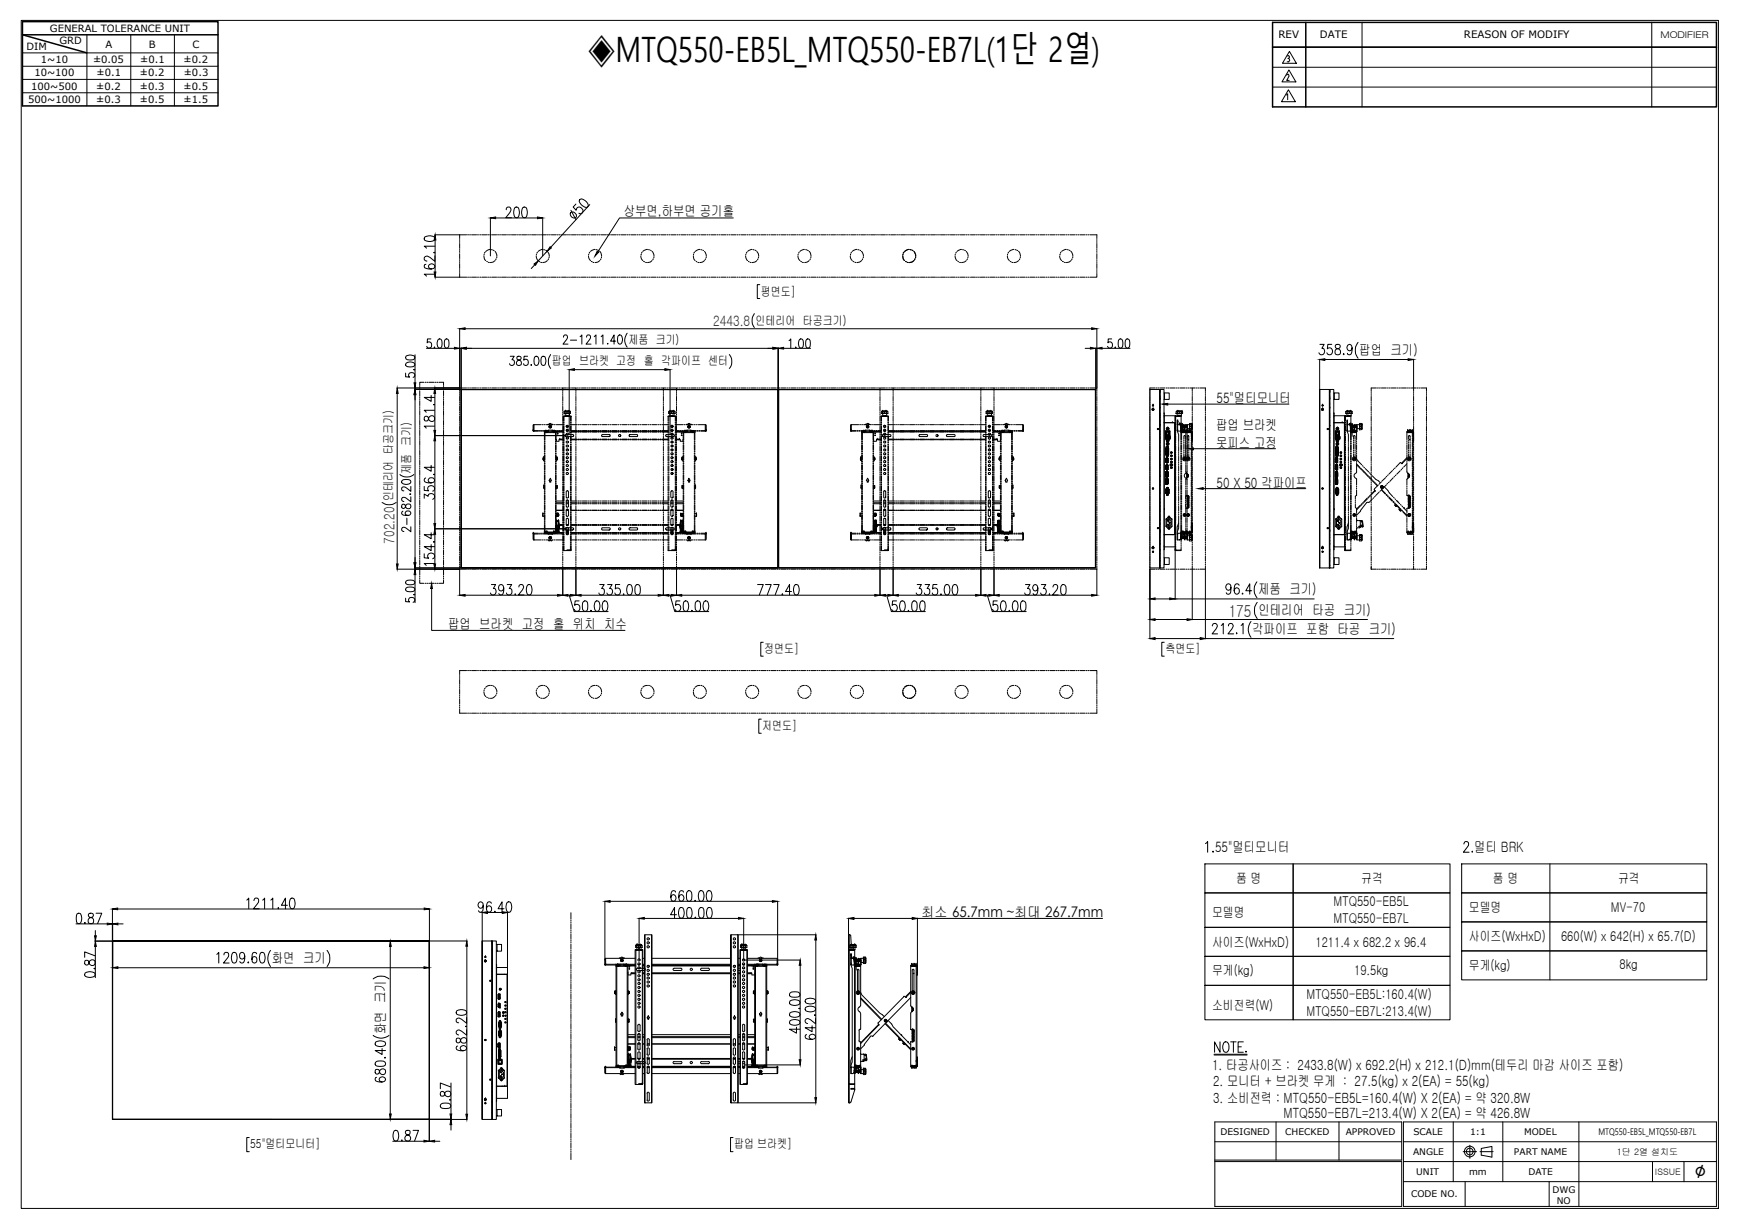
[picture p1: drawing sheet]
<svg xmlns="http://www.w3.org/2000/svg" width="297mm" height="210mm" viewBox="0 0 297 210" stroke-linecap="round" stroke-linejoin="round" font-family="sans-serif">
<defs><g id="words">
<text font-size="6" x="100.4" y="10.6">◈MTQ550-EB5L_MTQ550-EB7L(1단 2열)</text>
<text font-size="3.5" x="289.5" y="201.2">∅</text>
<text font-size="2.8" fill="#2f2f2f" x="209.9" y="105.3">175</text>
<g font-size="2.5" fill="#2f2f2f">
<text x="121.8" y="55.7">2443.8</text>
<text x="67.4" y="92.9" transform="rotate(-90 67.4 92.9)">702.20</text>
</g>
<g font-size="2.4">
<text x="106.5" y="36.9">상부면,하부면 공기홀</text>
<text x="232.2" y="60.6">팝업 크기)</text>
<text x="207.8" y="68.8">55&quot;멀티모니터</text>
<text x="207.7" y="73.4">팝업 브라켓</text>
<text x="207.7" y="76.5">못피스 고정</text>
<text x="207.8" y="83.3">50 X 50 각파이프</text>
<text x="214.9" y="101.5">제품 크기)</text>
<text x="76.5" y="107.5">팝업 브라켓 고정 홀 위치 치수</text>
<text x="215" y="105">인테리어 타공 크기)</text>
<text x="213.9" y="108.3">각파이프 포함 타공 크기)</text>
<text x="207.5" y="145.5">55&quot;멀티모니터</text>
<text x="251.8" y="145.6">멀티 BRK</text>
<text x="157.4" y="156.6">최소 65.7mm ~최대 267.7mm</text>
<text x="46.4" y="164.5">화면 크기</text>
<text x="65.9" y="176.6" transform="rotate(-90 65.9 176.6)">화면 크기</text>
<text x="207" y="182.7">1. 타공사이즈 : 2433.8(W) x 692.2(H) x 212.1(D)mm(테두리 마감 사이즈 포함)</text>
<text x="207.2" y="185.6">2. 모니터 + 브라켓 무게 : 27.5(kg) x 2(EA) = 55(kg)</text>
<text x="207.2" y="188.4">3. 소비전력 : MTQ550-EB5L=160.4(W) X 2(EA) = 약 320.8W</text>
<text x="219.2" y="191">MTQ550-EB7L=213.4(W) X 2(EA) = 약 426.8W</text>
</g>
<g font-size="2.3">
<text x="211.1" y="150.8">품 명</text>
<text x="227.8" y="154.8">MTQ550-EB5L</text>
<text x="232.5" y="150.8">규격</text>
<text x="250.9" y="155.8">모델명</text>
<text x="255" y="150.8">품 명</text>
<text x="275.2" y="155.8">MV-70</text>
<text x="276.4" y="150.8">규격</text>
<text x="207" y="156.6">모델명</text>
<text x="207" y="161.7">사이즈(WxHxD)</text>
<text x="224.7" y="161.7">1211.4 x 682.2 x 96.4</text>
<text x="227.8" y="157.6">MTQ550-EB7L</text>
<text x="250.9" y="160.8">사이즈(WxHxD)</text>
<text x="266.6" y="160.8">660(W) x 642(H) x 65.7(D)</text>
<text x="207" y="166.6">무게(kg)</text>
<text x="231.3" y="166.5">19.5kg</text>
<text x="250.9" y="165.7">무게(kg)</text>
<text x="276.6" y="165.6">8kg</text>
<text x="207" y="172.5">소비전력(W)</text>
<text x="223.2" y="170.6">MTQ550-EB5L:160.4(W)</text>
<text x="223.2" y="173.6">MTQ550-EB7L:213.4(W)</text>
</g>
<g font-size="2.1">
<text x="129.9" y="50.5">평면도]</text>
<text x="107.3" y="58.8">제품 크기)</text>
<text x="129.1" y="55.4">인테리어 타공크기)</text>
<text x="94.3" y="62.4">팝업 브라켓 고정 홀 각파이프 센터</text>
<text x="70.2" y="80.9" transform="rotate(-90 70.2 80.9)">제품 크기)</text>
<text x="67.1" y="85.6" transform="rotate(-90 67.1 85.6)">인테리어 타공크기)</text>
<text x="130.5" y="111.6">정면도]</text>
<text x="199.1" y="111.6">측면도]</text>
<text x="130.2" y="124.7">저면도]</text>
<text x="42.7" y="196.1">55&quot;멀티모니터]</text>
<text x="125.4" y="196.1">팝업 브라켓]</text>
</g>
<g font-size="1.8">
<text x="218.4" y="6.5">REV</text>
<text x="225.5" y="6.5">DATE</text>
<text x="250" y="6.5">REASON OF MODIFY</text>
</g>
<g font-size="1.7">
<text x="8.5" y="5.4">GENERAL TOLERANCE UNIT</text>
<text x="4.5" y="8.5">DIM</text>
<text x="7" y="10.8">1~10</text>
<text x="10.1" y="7.5">GRD</text>
<text x="15.9" y="10.8">±0.05</text>
<text x="18" y="8.1">A</text>
<text x="23.9" y="10.8">±0.1</text>
<text x="25.4" y="8.1">B</text>
<text x="31.4" y="10.8">±0.2</text>
<text x="32.9" y="8.1">C</text>
<text x="4.8" y="17.6">500~1000</text>
<text x="5.3" y="15.3">100~500</text>
<text x="5.9" y="13.1">10~100</text>
<text x="16.5" y="15.3">±0.2</text>
<text x="16.5" y="17.6">±0.3</text>
<text x="16.5" y="13.1">±0.1</text>
<text x="23.9" y="13.1">±0.2</text>
<text x="23.9" y="15.3">±0.3</text>
<text x="23.9" y="17.6">±0.5</text>
<text x="31.4" y="15.3">±0.5</text>
<text x="31.4" y="17.6">±1.5</text>
<text x="31.4" y="13.1">±0.3</text>
</g>
<g font-size="1.6">
<text x="283.6" y="6.4">MODIFIER</text>
<text x="208.5" y="193.9">DESIGNED</text>
<text x="219.5" y="193.9">CHECKED</text>
<text x="229.9" y="193.9">APPROVED</text>
<text x="241.4" y="197.3">ANGLE</text>
<text x="241.4" y="193.9">SCALE</text>
<text x="251.1" y="193.9">1:1</text>
<text x="258.6" y="197.3">PART NAME</text>
<text x="260.3" y="193.9">MODEL</text>
<text x="273" y="193.8">MTQ550-EB5L_MTQ550-EB7L</text>
<text x="241.9" y="200.7">UNIT</text>
<text x="250.9" y="200.7">mm</text>
<text x="261.1" y="200.7">DATE</text>
<text x="265.2" y="203.7">DWG</text>
<text x="241" y="204.5">CODE NO.</text>
<text x="265.9" y="205.6">NO</text>
</g>
<g font-size="1.5">
<text x="276.2" y="197.2">1단 2열 설치도</text>
<text x="282.7" y="200.7">ISSUE</text>
</g>
</g></defs>
<!-- layer: 0 -->
<g fill="none" stroke="#000" stroke-width=".17">
<path d="M3.6 3.5h289.9v202.9h-289.9zM83.8 37.2v6.5M84.7 37.2h7.1M86.5 35.8v-.3l.2-.1h.3l.2 .1a.65 .65 0 0 1-.1 .8l-.7 .9h1M88 35.4h.3a1.07 1.07 0 0 1 .3 1.4l-.1 .3-.3 .1a1.07 1.07 0 0 1-.4-1.5zM89.3 35.4h.3a1.07 1.07 0 0 1 .4 1.4l-.1 .3-.4 .1a1.07 1.07 0 0 1-.3-1.5zM92.7 37.2v6.5M97.5 35.9l.9 1.6M97.6 36.3a.7 .7 0 0 1 .9 .8 .6 .6 0 0 1-.9 0 .6 .6 0 0 1 0-.8zM98.4 34.9l-.5 .5 .5 .5a.55 .55 0 0 1 .6-.5 .55 .55 0 0 1 .5 .5 .55 .55 0 0 1-.5 .6l-.1-.1M99.1 34.1a1.2 1.2 0 0 1 1.3 1.2l-.1 .1a1.09 1.09 0 0 1-1.3-.8l-.1-.3zM100.7 34.9l-6.6 7.4"/>
<path d="M125.3 37.2h-19.5l-3.7 5.8M72.5 40.5a1.69 1.69 0 0 1 1.7 0l.1 .3a1.05 1.05 0 0 1-1.5 .4l-.3-.2zM72.8 45.1l-.3 .1v.3a1.21 1.21 0 0 0 1.5 .4l.2-.2a.5 .5 0 0 0-.5-.6 .5 .5 0 0 0-.4 .6l.4 .2M72.8 59.5h4.8M73.6 57.9h-.6v.7a.47 .47 0 0 1 .6 0 .47 .47 0 0 1 0 .6 .47 .47 0 0 1-.6 .1l-.1-.1M74.2 59.3v.2zM74.2 43.1v.1zM74.3 47.3h5.4M74.3 40.1h5.4M74.3 43.7v.9l-.9-.6a.53 .53 0 0 0-.6-.2 .53 .53 0 0 0-.3 .5l.1 .2 .3 .1M74.3 46.8h-1.8l.3 .4M74.3 42.1h-1.8l.3 .3"/>
<path d="M74.3 41v5.5M74.9 58l.3-.1a1.06 1.06 0 0 1 0 1.6h-.2a1.07 1.07 0 0 1-.1-1.5zM76.1 58l.3-.1a1.06 1.06 0 0 1 0 1.6h-.2a1.2 1.2 0 0 1-.1-1.5zM78.5 40.1v.6M78.5 40.9v.2M78.5 41.2v.2M78.5 41.6v.8M78.5 42.6v.2M78.5 42.9v.2M78.5 43.3v.9M78.5 44.3v.2M78.5 44.7v.1"/>
<path d="M78.5 45v.9M78.5 46v.2M78.5 46.4v.1M78.5 46.7v.6M78.5 56.1v10.2h-10.7M78.5 59.5h.3M78.8 59.5v7M79.4 56.1h107.1M79.7 59.5h52.3M79.9 47.3h.1M79.9 40.1h.1M80.2 47.3h.2"/>
<path d="M80.2 40.1h.2M80.5 47.3h.9M80.5 40.1h.9M81.6 47.3h.1M81.6 40.1h.1M81.9 47.3h.2M81.9 40.1h.2M82.3 47.3h.8M82.3 40.1h.8M82.7 43.7v.6l.3 .2M82.7 43.4v.2M82.9 43.1l-.2 .1"/>
<path d="M83.1 44.6l.2 .1M83.3 47.3h.2M83.3 40.1h.2M83.4 44.8h.2M83.6 47.3h.2M83.6 40.1h.2M83.8 42.6l-.8 .3M83.9 42.6l.2 .1M84 47.3h.8M84 40.1h.8M84.3 42.7l.1 .1M84.6 42.9l.3 .8"/>
<path d="M84.6 44.5l-.4 .3h-.4M84.7 44.2v.2M84.9 43.9l-.1 .1M85 47.3h.2M85 40.1h.2M85.3 47.3h.2M85.3 40.1h.2M85.7 47.3h.8M85.7 40.1h.8M86.7 47.3h.2M86.7 40.1h.2M87 47.3h.2"/>
<path d="M87 40.1h.2M87.4 47.3h.8M87.4 40.1h.8M88.4 47.3h.1M88.4 40.1h.1M88.7 47.3h.2M88.7 40.1h.2M89.1 47.3h.8M89.1 40.1h.8M90.1 47.3h.2M90.1 40.1h.2M90.5 47.3h.1"/>
<path d="M90.5 40.1h.1M90.8 47.3h.8M90.8 40.1h.8M91.3 45.2l-.6 .7M91.6 43.7l.1 .6 .2 .2M91.6 43.4v.2M91.8 43.1l-.1 .1M91.8 47.3h.2M91.8 40.1h.2M92.1 44.6l.1 .1M92.1 47.3h.2M92.1 40.1h.2"/>
<path d="M92.4 44.8h.1M92.5 47.3h.8M92.5 40.1h.8M92.7 42.6l-.8 .3M92.9 42.6l.1 .1M93.2 42.7l.2 .1M93.5 42.9l-1.6 1.6M93.5 42.9l.3 .4v.4M93.5 44.5l-.3 .3h-.5M93.5 47.3h.2M93.5 40.1h.2M93.7 44.2l-.1 .2"/>
<path d="M93.8 43.9v.1M93.8 47.3h.2M93.8 40.1h.2M94.2 47.3h.8M94.2 40.1h.8M95.2 47.3h.2M95.2 40.1h.2M95.5 47.3h.2M95.5 40.1h.2M95.9 47.3h.9M95.9 40.1h.9M96.3 57.6l.2-.4h.2l.2 .3v.3l-.7 1h.8"/>
<path d="M96.9 47.3h.2M96.9 40.1h.2M97.3 47.3h.1M97.3 40.1h.1M97.4 58.1h1.1M97.6 47.3h.9M97.6 40.1h.9M98.6 47.3h.2M98.6 40.1h.2M99 47.3h.1M99 40.1h.1M99.1 57.5l.3-.3v1.6"/>
<path d="M99.3 47.3h.8M99.3 40.1h.8M100.2 57.6l.2-.4h.3l.2 .3-.1 .3-.7 1h.9M100.3 47.3h.2M100.3 40.1h.2M100.5 43.7l.2 .6 .2 .2M100.6 43.4l-.1 .2M100.7 47.3h.1M100.7 40.1h.1M100.7 43.1v.1M101 44.6l.2 .1M101 47.3h.8"/>
<path d="M101 40.1h.8M101.3 44.8h.2M101.5 57.5l.3-.3v1.6M101.6 42.6l-.7 .3M101.8 42.6l.2 .1M102 47.3h.2M102 40.1h.2M102.1 42.7l.2 .1M102.3 47.3h.2M102.3 40.1h.2M102.4 42.9l.2 .2 .2 .6M102.4 44.5l-.3 .3h-.4"/>
<path d="M102.6 44.2v.2M102.7 57.5l.3-.3v1.6M102.7 47.3h.9M102.7 40.1h.9M102.7 43.9v.1M103.7 58.7h.2zM103.7 47.3h.2M103.7 40.1h.2M104.1 47.3h.2M104.1 40.1h.2M104.4 47.3h.9M104.4 40.1h.9"/>
<path d="M105.2 58.3h-.9l.6-1.1v1.6M105.4 47.3h.2M105.4 40.1h.2M105.6 57.3l.3-.1a.99 .99 0 0 1 0 1.6h-.1a1.2 1.2 0 0 1-.2-1.5zM105.8 47.3h.1M105.8 40.1h.1M106.1 47.3h.9M106.1 40.1h.9M107.1 56.9a1.86 1.86 0 0 0 0 2.4M107.1 47.3h.2M107.1 40.1h.2M107.5 47.3h.1"/>
<path d="M107.5 40.1h.1M107.8 47.3h.9M107.8 40.1h.9M108.8 47.3h.2M108.8 40.1h.2M109.2 47.3h.1M109.2 40.1h.1M109.5 43.7l.1 .6 .2 .2M109.5 47.3h.9M109.5 40.1h.9M109.5 43.4v.2M109.7 43.1l-.1 .1"/>
<path d="M109.9 44.6l.2 .1M110.3 44.8h.1M110.6 47.3h.1M110.6 40.1h.1M110.6 42.6l-.8 .3M110.8 42.6l.1 .1M110.9 47.3h.2M110.9 40.1h.2M111.1 42.7l.1 .1M111.2 47.3h.9M111.2 40.1h.9M111.4 42.9l.1 .2 .2 .6"/>
<path d="M111.4 44.5l-.3 .3h-.5M111.6 44.2l-.1 .2M111.7 43.9v.1M112.3 47.3h.1M112.3 40.1h.1M112.6 47.3h.2M112.6 40.1h.2M112.9 47.3h.9M112.9 40.1h.9M113.9 47.3h.2M113.9 40.1h.2M114.3 47.3h.2"/>
<path d="M114.3 40.1h.2M114.6 47.3h.9M114.6 40.1h.9M115.6 47.3h.2M115.6 40.1h.2M116 47.3h.1M116 40.1h.1M116.3 47.3h.9M116.3 40.1h.9M117.4 47.3h.1M117.4 40.1h.1M117.7 47.3h.2"/>
<path d="M117.7 40.1h.2M118.1 47.3h.8M118.1 40.1h.8M118.4 43.7l.1 .6 .2 .2M118.5 43.4l-.1 .2M118.6 43.1l-.1 .1M118.9 44.6l.1 .1M119.1 47.3h.1M119.1 40.1h.1M119.2 44.8h.2M119.4 47.3h.2M119.4 40.1h.2"/>
<path d="M119.5 42.6l-.8 .3M119.7 42.6l.2 .1M119.7 47.3h.9M119.7 40.1h.9M120 42.7l.2 .1M120.3 44.5l-.3 .3h-.5M120.3 42.9l.3 .8M120.5 44.2l-.1 .2M120.6 43.9v.1M120.8 47.3h.1M120.8 40.1h.1M121.1 47.3h.2"/>
<path d="M121.1 40.1h.2M121.4 47.3h.9M121.4 40.1h.9M122.5 47.3h.1M122.5 40.1h.1M122.8 47.3h.2M122.8 40.1h.2M123.1 47.3h.9M123.1 40.1h.9M124.2 47.3h.2M124.2 40.1h.2M124.5 47.3h.2"/>
<path d="M124.5 40.1h.2M124.9 47.3h.8M124.9 40.1h.8M125.9 47.3h.2M125.9 40.1h.2M126.2 47.3h.2M126.2 40.1h.2M126.6 47.3h.8M126.6 40.1h.8M127.4 43.7l.1 .6 .2 .2M127.4 43.4v.2M127.6 43.1l-.1 .1"/>
<path d="M127.6 47.3h.1M127.6 40.1h.1M127.8 44.6l.2 .1M127.9 47.3h.2M127.9 40.1h.2M128.1 44.8h.2M128.3 47.3h.8M128.3 40.1h.8M128.5 42.6l-.8 .3M128.6 42.6l.2 .1M128.8 53.6a2.02 2.02 0 0 0 0 2.3M129 42.7l.1 .1"/>
<path d="M129.3 47.3h.1M129.3 40.1h.1M129.3 44.5l-.4 .3h-.4M129.3 42.9l.2 .4 .1 .4M129.5 44.2l-.1 .2M129.6 43.9l-.1 .1M129.6 47.3h.2M129.6 40.1h.2M129.8 48.6h-.4v2.4h.4M129.9 47.3h.9M129.9 40.1h.9M131 47.3h.2"/>
<path d="M131 40.1h.2M131.3 47.3h.2M131.3 40.1h.2M131.7 47.3h.8M131.7 40.1h.8M132.7 47.3h.2M132.7 40.1h.2M132.9 59.5v7M132.9 59.5h.1M133 59.5v7M133 47.3h.2M133 40.1h.2"/>
<path d="M133.4 47.3h.8M133.4 40.1h.8M133.8 59.5h4.7M134.4 47.3h.2M134.4 40.1h.2M134.7 47.3h.2M134.7 40.1h.2M134.8 58.2l.3-.3v1.6M135.1 47.3h.8M135.1 40.1h.8M135.9 59.3v.2zM136.1 47.3h.2"/>
<path d="M136.1 40.1h.2M136.3 43.7l.1 .6 .2 .2M136.3 43.4v.2M136.4 47.3h.2M136.4 40.1h.2M136.5 43.1l-.1 .1M136.6 58l.3-.1a1.06 1.06 0 0 1 0 1.6h-.1a1.07 1.07 0 0 1-.2-1.5zM136.8 44.6l.1 .1M136.8 47.3h.8M136.8 40.1h.8M137.1 44.8h.1M137.4 42.6l-.8 .3"/>
<path d="M137.6 42.6l.2 .1M137.8 58l.3-.1a1.06 1.06 0 0 1 0 1.6h-.1a1.2 1.2 0 0 1-.2-1.5zM137.8 47.3h.2M137.8 40.1h.2M137.9 42.7l.2 .1M138.2 47.3h.1M138.2 40.1h.1M138.2 42.9l.2 .2 .1 .6M138.2 44.5l-.3 .3h-.5M138.4 44.2l-.1 .2M138.5 43.9v.1M138.5 47.3h.8"/>
<path d="M138.5 40.1h.8M139.5 47.3h.2M139.5 40.1h.2M139.9 47.3h.1M139.9 40.1h.1M140.2 47.3h.8M140.2 40.1h.8M141.2 47.3h.2M141.2 40.1h.2M141.5 47.3h.2M141.5 40.1h.2M141.9 47.3h.8"/>
<path d="M141.9 40.1h.8M142.9 47.3h.2M142.9 40.1h.2M143.2 47.3h.2M143.2 40.1h.2M143.6 47.3h.8M143.6 40.1h.8M144.6 47.3h.2M144.6 40.1h.2M145 47.3h.1M145 40.1h.1M145.2 43.7l.2 .6 .2 .2"/>
<path d="M145.3 43.4v.2M145.3 47.3h.9M145.3 40.1h.9M145.4 43.1v.1M145.7 44.6l.2 .1M146 44.8h.2M146.3 47.3h.2M146.3 40.1h.2M146.4 42.6l-.8 .3M146.5 42.6l.2 .1M146.7 47.3h.1M146.7 40.1h.1"/>
<path d="M146.9 42.7l.1 .1M147 47.3h.9M147 40.1h.9M147.1 42.9l.2 .2 .2 .6M147.2 44.5l-.4 .3h-.4M147.3 44.2v.2M147.5 43.9l-.1 .1M148 47.3h.2M148 40.1h.2M148.4 47.3h.1M148.4 40.1h.1M148.7 47.3h.8"/>
<path d="M148.7 40.1h.8M149.7 47.3h.2M149.7 40.1h.2M150.1 47.3h.1M150.1 40.1h.1M150.4 47.3h.8M150.4 40.1h.8M151.4 47.3h.2M151.4 40.1h.2M151.8 47.3h.2M151.8 40.1h.2M152.1 47.3h.9"/>
<path d="M152.1 40.1h.9M153.1 47.3h.2M153.1 40.1h.2M153.5 47.3h.2M153.5 40.1h.2M153.8 47.3h.9M153.8 40.1h.9M154.2 43.7l.1 .6 .2 .2M154.2 43.4v.2M154.4 43.1l-.1 .1M154.7 44.6l.1 .1M154.8 47.3h.2"/>
<path d="M154.8 40.1h.2M155 44.8h.1M155.2 47.3h.1M155.2 40.1h.1M155.3 42.6l-.8 .3M155.5 42.6l.1 .1M155.5 47.3h.9M155.5 40.1h.9M155.8 42.7l.1 .1M156.1 42.9l.3 .8M156.1 44.5l-.3 .3h-.5M156.3 44.2l-.1 .2"/>
<path d="M156.4 43.9v.1M156.5 47.3h.2M156.5 40.1h.2M156.9 47.3h.1M156.9 40.1h.1M157.2 47.3h.9M157.2 40.1h.9M158.2 47.3h.2M158.2 40.1h.2M158.6 47.3h.2M158.6 40.1h.2M158.9 47.3h.9"/>
<path d="M158.9 40.1h.9M160 47.3h.1M160 40.1h.1M160.3 47.3h.2M160.3 40.1h.2M160.6 47.3h.9M160.6 40.1h.9M161.7 47.3h.1M161.7 40.1h.1M162 47.3h.2M162 40.1h.2M162.3 47.3h.9"/>
<path d="M162.3 40.1h.9M163.1 43.7l.2 .6 .2 .2M163.2 43.4l-.1 .2M163.4 43.1l-.1 .1M163.4 47.3h.1M163.4 40.1h.1M163.6 44.6l.1 .1M163.7 47.3h.2M163.7 40.1h.2M163.9 44.8h.2M164 47.3h.9M164 40.1h.9"/>
<path d="M164.2 42.6l-.7 .3M164.4 42.6l.2 .1M164.7 42.7l.2 .1M165 47.3h.2M165 40.1h.2M165 44.5l-.3 .3h-.5M165 42.9l.3 .4 .1 .4M165.3 44.2l-.1 .2M165.3 43.9v.1M165.4 47.3h.2M165.4 40.1h.2M165.8 47.3h.8"/>
<path d="M165.8 40.1h.8M166.8 47.3h.1M166.8 40.1h.1M167.1 47.3h.2M167.1 40.1h.2M167.5 47.3h.8M167.5 40.1h.8M168.5 47.3h.1M168.5 40.1h.1M168.8 47.3h.2M168.8 40.1h.2M169.1 47.3h.9"/>
<path d="M169.1 40.1h.9M170.2 47.3h.1M170.2 40.1h.1M170.5 47.3h.2M170.5 40.1h.2M170.8 47.3h.9M170.8 40.1h.9M171.9 47.3h.1M171.9 40.1h.1M172.1 43.7l.1 .6 .2 .2M172.1 43.4v.2M172.2 47.3h.2"/>
<path d="M172.2 40.1h.2M172.3 43.1l-.1 .1M172.5 44.6l.2 .1M172.5 47.3h.9M172.5 40.1h.9M172.8 44.8h.2M173.2 42.6l-.8 .3M173.4 42.6l.2 .1M173.6 47.3h.2M173.6 40.1h.2M173.7 42.7l.1 .1M173.9 47.3h.2"/>
<path d="M173.9 40.1h.2M174 42.9l.1 .2 .2 .6M174 44.5l-.4 .3h-.4M174.2 44.2l-.1 .2M174.3 43.9v.1M174.3 47.3h.8M174.3 40.1h.8M175.3 47.3h.2M175.3 40.1h.2M175.6 47.3h.2M175.6 40.1h.2M176 47.3h.8"/>
<path d="M176 40.1h.8M177 47.3h.2M177 40.1h.2M177.3 47.3h.2M177.3 40.1h.2M177.7 47.3h.8M177.7 40.1h.8M178.7 47.3h.1M178.7 40.1h.1M179 47.3h.2M179 40.1h.2M179.4 47.3h.8"/>
<path d="M179.4 40.1h.8M180.4 47.3h.2M180.4 40.1h.2M180.7 47.3h.2M180.7 40.1h.2M181 43.7l.1 .6 .2 .2M181.1 43.4l-.1 .2M181.1 47.3h.8M181.1 40.1h.8M181.2 43.1l-.1 .1M181.5 44.6l.1 .1M181.8 44.8h.2"/>
<path d="M182.1 47.3h.2M182.1 40.1h.2M182.1 42.6l-.8 .3M182.3 42.6l.2 .1M182.4 47.3h.2M182.4 40.1h.2M182.7 42.7l.1 .1M182.8 47.3h.8M182.8 40.1h.8M182.9 42.9l.2 .2 .1 .6M183 44.5l-.4 .3h-.5M183.1 44.2l-.1 .2"/>
<path d="M183.2 43.9v.1M183.8 47.3h.2M183.8 40.1h.2M184.1 47.3h.2M184.1 40.1h.2M184.5 47.3h.8M184.5 40.1h.8M185.4 59.5h.9M185.5 47.3h.2M185.5 40.1h.2M185.8 47.3h.2M185.8 40.1h.2"/>
<path d="M186.2 40.1h1.2v.6M187.1 59.5h.3M187.1 59.5v7M187.4 46.7v.6h-1.2M187.4 40.9v.2M187.4 41.2v.2M187.4 41.6v.8M187.4 42.6v.2M187.4 42.9v.2M187.4 43.3v.9M187.4 44.3v.2M187.4 44.7v.1"/>
<path d="M187.4 45v.9M187.4 46v.2M187.4 46.4v.1M187.4 56.1v10.2M188.2 59.5h4.8M189.9 57.9h-.6v.7a.51 .51 0 0 1 .8 .2 .51 .51 0 0 1-.6 .7l-.3-.3M190.5 59.3v.2zM191.2 58l.3-.1a1.06 1.06 0 0 1 0 1.6h-.2a1.2 1.2 0 0 1-.1-1.5zM192.3 58l.3-.1a1.06 1.06 0 0 1 0 1.6h-.1a1.2 1.2 0 0 1-.2-1.5zM225.5 58.8h.7l-.4 .7a.53 .53 0 0 1 .4 .8 .53 .53 0 0 1-.9 0M227.5 58.8h-.7l-.1 .8a.55 .55 0 0 1 .8 0 .55 .55 0 0 1 0 .8 .55 .55 0 0 1-.8 0l-.1-.1M228.2 58.9a.38 .38 0 0 0 .1 .6 .58 .58 0 0 1 .6 .4 .58 .58 0 0 1-.3 .7 .52 .52 0 0 1-.6-.4 .52 .52 0 0 1 .4-.6l.3-.1a.38 .38 0 0 0 .1-.6z"/>
<path d="M231 59.4a.49 .49 0 0 1-.5 .5 .52 .52 0 0 1-.4-.6 .52 .52 0 0 1 .6-.4 1.46 1.46 0 0 1 0 1.6l-.3 .1-.2-.1v-.2M232 58.5a2.18 2.18 0 0 0 0 2.7M67.8 67.2v29.1M69.3 63.7v.7h.7a.42 .42 0 0 1 0-.7 .49 .49 0 0 1 .7 0 .49 .49 0 0 1 0 .7h-.1M69.4 62a1.07 1.07 0 0 1 1.5 .2v.1a1.06 1.06 0 0 1-1.6 0zM69.4 60.8l.6-.2a.72 .72 0 0 1 .9 .5 .69 .69 0 0 1-.9 .4l-.6-.2zM70.7 63.1h.2zM70.9 66.5h7.8M70.9 60.6v4.8M70.9 66.3v.2M70.9 67.4v28.7M71.7 66v.2"/>
<path d="M71.7 66.4v.1M71.7 66.7v.9M71.7 67.7v.2M71.7 68.1v.2M71.7 68.4v.9M71.7 69.4v.2M71.7 69.8v.1M71.7 70.1v.9M71.7 71.1v.2M71.7 71.5v.1M71.7 71.8v.9M71.7 72.8v.2"/>
<path d="M71.7 73.2v.1M71.7 73.5v.9M71.7 74.6v.1M71.7 74.9v.2M71.7 75.2v.9M71.7 76.3v.1M71.7 76.6v.2M71.7 76.9v.9M71.7 77.9v.2M71.7 78.3v.2M71.7 78.6v.9M71.7 79.6v.2"/>
<path d="M71.7 80v.2M72.4 65.3h-.7v.5M72.5 71.2v.4a.4 .4 0 0 0 .6 .3v-.2a.56 .56 0 0 1 .6-.7 .56 .56 0 0 1 .5 .6 .58 .58 0 0 1-.7 .4 .58 .58 0 0 1-.4-.7 .38 .38 0 0 0-.6-.1zM72.6 65.3h.2M73 65.3h.1M73.3 65.3h.9M73.6 67.5v1.1l-1.1-.7h1.7M73.6 79.5v1l-1.1-.7h1.7M74.1 69.1h.1zM74.2 74.4h22.4M74.2 72.8h-1.7l.3 .3M74.2 70.1h-1.7l.3 .3"/>
<path d="M74.3 67.2v6.3M74.3 75.3v14.1M74.3 65.3h.2M74.7 65.3h.1M75 65.3h.8v.5M75.8 66v.2M75.8 66.4v.1M75.8 66.7v.9M75.8 67.7v.2M75.8 68.1v.2M75.8 68.4v.9M75.8 69.4v.2"/>
<path d="M75.8 69.8v.1M75.8 70.1v.9M75.8 71.1v.2M75.8 71.5v.1M75.8 71.8v.9M75.8 72.8v.2M75.8 73.2v.1M75.8 73.5v.9M75.8 74.6v.1M75.8 74.9v.2M75.8 75.2v.9M75.8 76.3v.1"/>
<path d="M75.8 76.6v.2M75.8 76.9v.9M75.8 77.9v.2M75.8 78.3v.2M75.8 78.6v.9M75.8 79.6v.2M75.8 80v.2M78.5 67v.2M78.5 67.4v.1M78.5 67.7v.9M78.5 68.7v.2M78.5 69.1v.1"/>
<path d="M78.5 69.4v.8M78.5 70.4v.2M78.5 70.8v.1M78.5 71.1v.9M78.5 72.2v.1M78.5 72.5v.2M78.5 72.8v.9M78.5 73.8v.2M78.5 74.2v.2M78.5 74.5v.9M78.5 75.5v.2M78.5 75.9v.1"/>
<path d="M78.5 76.2v.9M78.5 77.2v.2M78.5 77.6v.1M78.5 77.9v.9M78.5 79v.1M78.5 79.3v.2M78.5 79.6v.9M78.8 66.6h54.1v30.4h-54.1zM79.7 66.3h-1.2v.6M79.9 66.3h.1M80.2 66.3h.2M80.5 66.3h.9"/>
<path d="M81.6 66.3h.1M81.9 66.3h.2M82.3 66.3h.8M83.3 66.3h.2M83.6 66.3h.2M84 66.3h.8M85 66.3h.2M85.3 66.3h.2M85.7 66.3h.8M86.7 66.3h.2M87 66.3h.2M87.2 60.8h.6l-.4 .6a.47 .47 0 0 1 .5 .8 .47 .47 0 0 1-.9-.1"/>
<path d="M87.4 66.3h.8M88.3 60.9v.3l.2 .2a.51 .51 0 0 1 .5 .4 .51 .51 0 0 1-.2 .6 .45 .45 0 0 1-.6-.3 .45 .45 0 0 1 .4-.6l.2-.1a.32 .32 0 0 0 .1-.5zM88.4 66.3h.1M88.7 66.3h.2M89.1 66.3h.8M90.1 60.8h-.6v.7a.5 .5 0 0 1 .8 .3 .5 .5 0 0 1-.6 .6l-.2-.1-.1-.2M90.1 66.3h.2M90.5 66.3h.1M90.7 62.3h.1zM90.8 66.3h.8M91.1 73.5h.1M91.1 73.6h.1"/>
<path d="M91.1 72.7v.9M91.2 73.6h.8M91.2 72.5h-.1v1h.1M91.2 73.5v.1M91.2 72.5v1h.8M91.2 72.5h1.2M91.4 60.9l.3-.1a.99 .99 0 0 1 0 1.6h-.1a1.2 1.2 0 0 1-.2-1.5zM91.8 66.3h.2M92.1 73.5h.2M92.1 66.3h.2M92.1 73.6h.2M92.5 73.5h.2"/>
<path d="M92.5 66.3h.8M92.5 73.6h.2M92.6 60.9l.3-.1a.92 .92 0 0 1 .3 1.3l-.1 .2-.4 .1a1.2 1.2 0 0 1-.1-1.5zM92.6 72.5h.2M92.8 78.2h.1M92.8 78.5h.1M92.8 78.3h.1M92.8 78.2l.1 .3zM92.8 78.5h.1zM92.8 78.2v.4l.1-.4M92.8 73.5h2.1M92.9 78.3h.1"/>
<path d="M92.9 78.5h.1M92.9 78.2h-.2v.3h.2M92.9 72.5h.2M93 73.9h2v1.2M93 73.8h.1M93 78v.9M93 73.6v.1M93 73.8v1.3M93 75.3v.2M93 75.6v.2M93 76v.8M93 77v.1"/>
<path d="M93 77.4v.1M93 77.7v.8M93 79.1v.1M93 79.4v.8M93.1 73.7l.3 .1zM93.1 73.7v1.4M93.1 75.3v.2M93.1 75.6v.2M93.1 76v.8M93.1 77v.1M93.1 77.4v.1M93.1 77.7v.8"/>
<path d="M93.1 78.7v.2M93.1 79.1v.1M93.1 79.4v.8M93.2 73.8v.1M93.2 73.8h.2M93.2 73.7h.1M93.2 73.6h.1M93.2 73.8h.1M93.2 73.6v.1M93.2 73.7h.2M93.3 72.5h.8M93.4 73.7h.1"/>
<path d="M93.4 73.6h-.2l.2 .1M93.4 73.8h.1M93.4 73.7h.1l-.1 .1M93.4 73.8v.1M93.5 66.3h.2M93.5 73.8h1M93.5 72.5h.3l.1-.2h.2l.1 .2h.2M93.5 73.7h.2M93.6 73.5v.1M93.7 73.8v-.2h.6v.2M93.7 73.5v.1h-.9M93.8 66.3h.2"/>
<path d="M93.8 72.8l.3-.1v.2v-.1a.13 .13 0 0 0-.2 0 .13 .13 0 0 0 .1 .2 .13 .13 0 0 0 .1-.1v.1h-.2zM94 72.7l-.2 .2 .2 .2M94 72.7l.2 .1v.2l-.2 .1M94.1 60.6a2.02 2.02 0 0 0 0 2.3M94.2 66.3h.8M94.3 72.5h.2M94.3 73.6h.1M94.3 73.6h.6M94.3 73.7h.2M94.3 73.5v.1M94.6 73.7h.1M94.6 73.8h.1"/>
<path d="M94.6 73.7l.3 .1zM94.6 73.7v.2M94.6 73.8h.2M94.6 73.7h.2M94.6 73.6v.1M94.6 73.6h.1M94.6 72.5h.2M94.7 73.6h.1M94.8 73.7h.1M94.8 73.8h.1M94.8 73.6v.1M94.8 73.8v.1"/>
<path d="M94.8 73.8l-.1 .1M94.9 73.7v1.4M94.9 75.3v.2M94.9 75.6v.2M94.9 76v.8M94.9 77v.1M94.9 77.4v.1M94.9 77.7v.8M94.9 78.7v.2M94.9 79.1v.1M94.9 79.4v.8M95 75v.4h.5v-.4h.1"/>
<path d="M95 73.6l.2 .1M95 75.3v.2M95 75.6v.2M95 76v.8M95 77v.1M95 77.4v.1M95 77.7v.8M95 79.1v.1M95 79.4v.8M95 72.5h1.3M95 78v.9M95.1 73.5h.1"/>
<path d="M95.1 78.2h.1v.3h-.1M95.1 73.6h.1M95.2 78.3h.1M95.2 78.5h.1M95.2 78.2h.1M95.2 78.2v.3zM95.2 78.2v.3M95.2 74.3l.1 .1zM95.2 73.9l.1 .1zM95.2 66.3h.2M95.4 73.5h.2M95.4 73.6h.2"/>
<path d="M95.5 73.8h.1M95.5 66.3h.2M95.6 75h.7M95.6 75h.1M95.7 73.5h.6M95.9 66.3h.9M96.1 66.3v.6M96.1 67v.2M96.1 67.4v.1M96.1 67.7v.9M96.1 68.7v.2M96.1 69.1v.1"/>
<path d="M96.1 69.4v.8M96.1 70.4v.2M96.1 70.8v.1M96.1 71.1v.9M96.1 72.2v.1M96.1 72.5v.2M96.1 72.8v.9M96.1 73.8v.2M96.1 74.2v.2M96.1 74.5v.9M96.1 75.5v.2M96.1 75.9v.1"/>
<path d="M96.1 76.2v.9M96.1 77.2v.2M96.1 77.6v.1M96.1 77.9v.9M96.1 79v.1M96.1 79.3v.2M96.1 79.6v.9M96.3 75.1l-.7-.1 .2 .1M96.3 72.8v.8h-.6M96.3 72.1v.2M96.3 72.4v.2M96.3 73.8v.2"/>
<path d="M96.3 74.1v.2M96.3 74.5v.9M96.3 75.5v.2M96.3 75.9v.1M96.3 76.2v.9M96.3 77.2v.2M96.3 77.6v.1M96.3 77.9v.9M96.3 78.9v.2M96.3 79.3v.1M96.3 79.6v.8M96.3 73.8h-1.4"/>
<path d="M96.3 73.7l-1.1 .1M96.3 71.1h1.1M96.3 71v.1M96.3 71.1v.8M96.3 72.8v.8M96.4 70.2l-.1 .4h.2v-.3M96.4 70.2h.1M96.4 70.2h1h-.5v.4h.3M96.5 70.2v.1M96.5 70.2h.5M96.5 70.3h.1M96.5 70.3h-.2"/>
<path d="M96.5 74.3l1.3-.1a.17 .17 0 0 1 .2 .2 .17 .17 0 0 1-.2 .2h-1.2zM96.6 70.2l-.1 .4h.3v-.3h-.3M96.6 70.2h.1M96.7 73.5h.4M96.7 74.2h.4M96.7 70.2l.5 .1M96.8 70.6h.1M96.8 71h.1M96.8 73.6h.2M96.9 66.3h.2M97 71h-.2M97.1 70.2h.1"/>
<path d="M97.1 70.3h.1M97.1 70.2l.1 .4M97.2 70.3h.2M97.2 63.1v11.1M97.2 70.3v.3M97.3 70.2l-.1 .1M97.3 66.3h.1M97.3 70.6v.4h-.8v-.4M97.3 70.2l.1 .1v.3h-.2M97.4 71h.2l-.2 .1M97.4 71.1v.8M97.4 72.1v.1"/>
<path d="M97.4 72.4v.2M97.4 72.7v.9M97.4 73.8v.1M97.4 74.1v.2M97.4 74.4v.9M97.4 75.5v.1M97.4 75.8v.2M97.4 76.2v.8M97.4 77.2v.2M97.4 77.5v.2M97.4 77.9v.8M97.4 78.9v.2"/>
<path d="M97.4 79.2v.2M97.4 79.6v.8M97.6 73.6h1M97.6 71.9v-.8h-1.3v.8M97.6 72.1v.1M97.6 72.4v.2M97.6 72.7v.9M97.6 74.1v.2M97.6 74.4v.9M97.6 75.5v.1M97.6 75.8v.2M97.6 76.2v.8"/>
<path d="M97.6 77.2v.2M97.6 77.5v.2M97.6 77.9v.8M97.6 78.9v.2M97.6 79.2v.2M97.6 79.6v.8M97.6 73.7h1M97.6 73.5h1M97.6 72.5h1M97.6 75h1M97.6 75.1h1M97.6 66.3h.9"/>
<path d="M98.1 63.1h15.5M98.4 66.3v.6M98.4 67v.2M98.4 67.4v.1M98.4 67.7v.9M98.4 68.7v.2M98.4 69.1v.1M98.4 69.4v.8M98.4 70.4v.2M98.4 70.8v.1M98.4 71.1v.9M98.4 72.2v.1"/>
<path d="M98.4 72.5v.2M98.4 72.8v.9M98.4 73.8v.2M98.4 74.2v.2M98.4 74.5v.9M98.4 75.5v.2M98.4 75.9v.1M98.4 76.2v.9M98.4 77.2v.2M98.4 77.6v.1M98.4 77.9v.9M98.4 79v.1"/>
<path d="M98.4 79.3v.2M98.4 79.6v.9M98.6 73.8h-1v.1M98.6 66.3h.2M98.7 73.6h.3M98.7 73.8h.3M98.7 73.7h.3M98.7 73.5h.3M98.7 72.5h.3M98.7 75h.3M98.7 75.1h.3M99 66.3h.1"/>
<path d="M99.1 73.6h.2M99.1 73.8h.2M99.1 73.7h.2M99.1 73.5h.2M99.1 72.5h.2M99.1 75h.2M99.1 75.1h.2M99.3 66.3h.8M99.5 73.5h.8M99.5 72.5h.8M99.5 75h.8M99.5 75.1h.8"/>
<path d="M99.5 73.6h.8M99.5 73.8h.8M99.5 73.7h.8M100.3 66.3h.2M100.5 73.5h.2M100.5 72.5h.2M100.5 75h.2M100.5 75.1h.2M100.5 73.6h.2M100.5 73.8h.2M100.5 73.7h.2M100.7 66.3h.1"/>
<path d="M100.8 73.6h.2M100.8 73.8h.2M100.8 73.7h.2M100.8 73.5h.2M100.8 72.5h.2M100.8 75h.2M100.8 75.1h.2M101 66.3h.8M101.2 73.6h.8M101.2 73.8h.8M101.2 73.7h.8M101.2 73.5h.8"/>
<path d="M101.2 72.5h.8M101.2 75h.8M101.2 75.1h.8M102 66.3h.2M102.2 73.5h.1M102.2 72.5h.1M102.2 75h.1M102.2 75.1h.1M102.2 73.6h.1M102.2 73.8h.1M102.2 73.7h.1M102.3 66.3h.2"/>
<path d="M102.5 73.5h.2M102.5 72.5h.2M102.5 75h.2M102.5 75.1h.2M102.5 73.6h.2M102.5 73.8h.2M102.5 73.7h.2M102.7 66.3h.9M102.8 74.3l1.2-.1a.18 .18 0 0 1 .3 .2 .18 .18 0 0 1-.3 .2h-1.1zM102.9 73.6h.8M102.9 73.8h.8M102.9 73.7h.8"/>
<path d="M102.9 73.5h.8M102.9 72.5h.8M102.9 75h.8M102.9 75.1h.8M103.7 66.3h.2M103.9 73.5h.1M103.9 72.5h.1M103.9 75h.1M103.9 75.1h.1M103.9 73.6h.1M103.9 73.8h.1M103.9 73.7h.1"/>
<path d="M104.1 66.3h.2M104.2 73.5h.2M104.2 72.5h.2M104.2 75h.2M104.2 75.1h.2M104.2 73.6h.2M104.2 73.8h.2M104.2 73.7h.2M104.4 66.3h.9M104.5 73.6h.9M104.5 73.8h.9M104.5 73.7h.9"/>
<path d="M104.5 73.5h.9M104.5 72.5h.9M104.5 75h.9M104.5 75.1h.9M105.4 66.3h.2M105.6 73.6h.1M105.6 73.8h.1M105.6 73.7h.1M105.6 73.5h.1M105.6 72.5h.1M105.6 75h.1M105.6 75.1h.1"/>
<path d="M105.8 66.3h.1M105.9 73.5h.2M105.9 72.5h.2M105.9 75h.2M105.9 75.1h.2M105.9 73.6h.2M105.9 73.8h.2M105.9 73.7h.2M106.1 66.3h.9M106.3 73.5h.8M106.3 72.5h.8M106.3 75h.8"/>
<path d="M106.3 75.1h.8M106.3 73.6h.8M106.3 73.8h.8M106.3 73.7h.8M107.1 66.3h.2M107.3 73.5h.2M107.3 72.5h.2M107.3 75h.2M107.3 75.1h.2M107.3 73.6h.2M107.3 73.8h.2M107.3 73.7h.2"/>
<path d="M107.5 66.3h.1M107.5 74.2h1.3l.1 .3-1.4 .1zM107.6 73.6h.2M107.6 73.8h.2M107.6 73.7h.2M107.6 73.5h.2M107.6 72.5h.2M107.6 75h.2M107.6 75.1h.2M107.8 66.3h.9M108 73.6h.8M108 73.8h.8"/>
<path d="M108 73.7h.8M108 73.5h.8M108 72.5h.8M108 75h.8M108 75.1h.8M108.8 66.3h.2M109 73.5h.2M109 72.5h.2M109 75h.2M109 75.1h.2M109 73.6h.2M109 73.8h.2"/>
<path d="M109 73.7h.2M109.2 66.3h.1M109.3 73.6h.2M109.3 73.8h.2M109.3 73.7h.2M109.3 73.5h.2M109.3 72.5h.2M109.3 75h.2M109.3 75.1h.2M109.5 66.3h.9M109.7 73.6h.8M109.7 73.8h.8"/>
<path d="M109.7 73.7h.8M109.7 73.5h.8M109.7 72.5h.8M109.7 75h.8M109.7 75.1h.8M110.6 66.3h.1M110.7 73.5h.2M110.7 72.5h.2M110.7 75h.2M110.7 75.1h.2M110.7 73.6h.2M110.7 73.8h.2"/>
<path d="M110.7 73.7h.2M110.9 66.3h.2M111 73.5h.2M111 72.5h.2M111 75h.2M111 75.1h.2M111 73.6h.2M111 73.8h.2M111 73.7h.2M111.2 66.3h.9M111.4 73.6h.8M111.4 73.8h.8"/>
<path d="M111.4 73.7h.8M111.4 73.5h.8M111.4 72.5h.8M111.4 75h.8M111.4 75.1h.8M112.3 66.3h.1M112.4 73.6h.2M112.4 73.8h.2M112.4 73.7h.2M112.4 73.5h.2M112.4 72.5h.2M112.4 75h.2"/>
<path d="M112.4 75.1h.2M112.6 66.3h.2M112.7 73.5h.2M112.7 72.5h.2M112.7 75h.2M112.7 75.1h.2M112.7 73.6h.2M112.7 73.8h.2M112.7 73.7h.2M112.9 66.3h.9M113.1 73.8h1M113.1 73.7h1"/>
<path d="M113.1 73.5h1M113.1 72.5h1M113.1 75h1M113.1 75.1h1M113.3 66.3v.6M113.3 67v.2M113.3 67.4v.1M113.3 67.7v.9M113.3 68.7v.2M113.3 69.1v.1M113.3 69.4v.8M113.3 70.4v.2"/>
<path d="M113.3 70.8v.1M113.3 71.1v.9M113.3 72.2v.1M113.3 72.5v.2M113.3 72.8v.9M113.3 73.8v.2M113.3 74.2v.2M113.3 74.5v.9M113.3 75.5v.2M113.3 75.9v.1M113.3 76.2v.9M113.3 77.2v.2"/>
<path d="M113.3 77.6v.1M113.3 77.9v.9M113.3 79v.1M113.3 79.3v.2M113.3 79.6v.9M113.7 74.3l1.4-.1 .1 .3-1.4 .1zM113.9 66.3h.2M114.1 72.8v.8h-1M114.1 72.1v.2M114.1 72.4v.2M114.1 73.8v.2M114.1 74.1v.2"/>
<path d="M114.1 74.5v.9M114.1 75.5v.2M114.1 75.9v.1M114.1 76.2v.9M114.1 77.2v.2M114.1 77.6v.1M114.1 77.9v.9M114.1 78.9v.2M114.1 79.3v.1M114.1 79.6v.8M114.2 70.3v.3h.2M114.2 71l1.1 .1z"/>
<path d="M114.2 71h-.1l.1 .1M114.2 71.1v.8M114.2 72.1v.2M114.2 72.4v.2M114.2 72.8v.8M114.2 73.8v.2M114.2 74.1v.2M114.2 74.5v.9M114.2 75.5v.2M114.2 75.9v.1M114.2 76.2v.9M114.2 77.2v.2"/>
<path d="M114.2 77.6v.1M114.2 77.9v.9M114.2 78.9v.2M114.2 79.3v.1M114.2 79.6v.8M114.2 71.1h-.1v.8M114.3 70.2h1h-.5v.4h.2M114.3 70.2l-.1 .1h.2M114.3 66.3h.2M114.3 70.2h.1M114.4 70.3h.3v.3h-.3M114.4 70.3v.3"/>
<path d="M114.4 70.2h.4M114.4 70.2v.1M114.5 70.2h.1M114.5 70.2l-.1 .4M114.5 63.1v11.1M114.6 66.3h.9M114.6 73.5h.4M114.6 74.2h.4M114.6 70.2l.5 .1M114.7 70.6h.1M114.7 71h.2M114.7 73.6h.2"/>
<path d="M114.9 71h.1M115 70.2v.4M115 70.2h.1M115.1 70.3l-.1 .3M115.1 70.3h.2M115.2 70.2l-.1 .1M115.2 70.2l.1 .4h-.2v.4h-.7v-.4M115.3 71v.1M115.3 71.1l.1 .8M115.3 71.1v.8M115.3 72.1v.1M115.3 72.4v.2"/>
<path d="M115.3 72.7v.9M115.3 73.8v.1M115.3 74.1v.2M115.3 74.4v.9M115.3 75.5v.1M115.3 75.8v.2M115.3 76.2v.8M115.3 77.2v.2M115.3 77.5v.2M115.3 77.9v.8M115.3 78.9v.2M115.3 79.2v.2"/>
<path d="M115.3 79.6v.8M115.4 75h.7M115.4 75.1l.7-.1-.2 .1M115.4 73.6h.5M115.4 72.1v.1M115.4 72.4v.2M115.4 72.7v.9M115.4 74.1v.2M115.4 74.4v.9M115.4 75.5v.1M115.4 75.8v.2M115.4 76.2v.8"/>
<path d="M115.4 77.2v.2M115.4 77.5v.2M115.4 77.9v.8M115.4 78.9v.2M115.4 79.2v.2M115.4 79.6v.8M115.4 73.5h.5M115.4 72.5h1.3M115.6 66.3v.6M115.6 67v.2M115.6 67.4v.1M115.6 67.7v.9"/>
<path d="M115.6 68.7v.2M115.6 69.1v.1M115.6 69.4v.8M115.6 70.4v.2M115.6 70.8v.1M115.6 71.1v.9M115.6 72.2v.1M115.6 72.5v.2M115.6 72.8v.9M115.6 73.8v.2M115.6 74.2v.2M115.6 74.5v.9"/>
<path d="M115.6 75.5v.2M115.6 75.9v.1M115.6 76.2v.9M115.6 77.2v.2M115.6 77.6v.1M115.6 77.9v.9M115.6 79v.1M115.6 79.3v.2M115.6 79.6v.9M115.6 66.3h.2M116 66.3h.1M116.1 75h.1"/>
<path d="M116.1 75h.1v.4h.5v-.4M116.1 73.6h.2M116.1 73.5h.2M116.1 73.8h.1M116.3 66.3h.9M116.4 74l.1-.1-.1 .2zM116.4 74.3l.1 .1zM116.4 73.5h.2M116.4 73.6h.2M116.5 78.3h.1M116.5 78.5h.1M116.5 78.2h.1"/>
<path d="M116.5 78.2v.3zM116.5 78.2v.3M116.5 73.7v.1M116.6 78.2h-.2v.3h.2M116.7 75.1v-1.2l.1 1.2M116.7 78v.9M116.7 73.6l-1.3 .1M116.7 75.3v.2M116.7 75.6v.2M116.7 76v.8M116.7 77v.1M116.7 77.4v.1"/>
<path d="M116.7 77.7v.8M116.7 79.1v.1M116.7 79.4v.8M116.8 73.7l.3 .1zM116.8 73.5h2.1M116.8 73.7v.2h1.9M116.8 73.6h.5M116.8 75.3v.2M116.8 75.6v.2M116.8 76v.8M116.8 77v.1M116.8 77.4v.1"/>
<path d="M116.8 77.7v.8M116.8 78.7v.2M116.8 79.1v.1M116.8 79.4v.8M116.8 73.8h-1.4v.1M116.9 72.5h.1M116.9 73.8h.1M116.9 73.7h.1M116.9 73.8l.1 .1M116.9 73.8h.2M116.9 73.7h.2M116.9 73.8v.1"/>
<path d="M117 73.6l-.1 .1M117 73.6h.1M117.1 73.6h.1M117.1 73.8h.1M117.1 73.7h.1M117.1 73.7v.2M117.1 73.6v.1M117.2 73.8h1M117.2 72.5h.2M117.2 73.7h.1M117.3 73.6h.1M117.3 73.5v.1"/>
<path d="M117.3 73.8v-.2h.7v.2M117.4 66.3h.1M117.5 72.5h.9M117.5 72.8l.3-.1v.2v-.1a.15 .15 0 0 0-.2 0 .15 .15 0 0 0 .1 .2 .15 .15 0 0 0 .1-.1l-.2 .1zM117.7 72.7l-.2 .1v.2l.2 .1M117.7 72.7l.2 .1v.2l-.2 .1M117.7 66.3h.2M118 73.5v.1h.9M118 73.7h.2M118.1 66.3h.8M118.1 73.5v.1M118.1 72.5h-.3v-.2h-.2l-.1 .2h-.3"/>
<path d="M118.3 73.6h.1l-.1 .1M118.3 73.8h.1M118.3 73.7h.1M118.3 73.7l.3 .1zM118.3 73.7v.2M118.3 73.8h.2M118.4 73.8h.1M118.4 73.6h.1M118.4 73.7h.1M118.4 73.6v.1M118.4 73.8v.1M118.5 73.8v.1"/>
<path d="M118.6 72.5h.1M118.6 73.7v1.4M118.6 75.3v.2M118.6 75.6v.2M118.6 76v.8M118.6 77v.1M118.6 77.4v.1M118.6 77.7v.8M118.6 78.7v.2M118.6 79.1v.1M118.6 79.4v.8M118.7 73.6v.1"/>
<path d="M118.7 73.8v1.3M118.7 75.3v.2M118.7 75.6v.2M118.7 76v.8M118.7 77v.1M118.7 77.4v.1M118.7 77.7v.8M118.7 79.1v.1M118.7 79.4v.8M118.7 73.8h-.1M118.7 78v.9M118.8 78.2h.1v.3h-.1"/>
<path d="M118.8 78.2l.1 .3zM118.8 78.5h.1M118.9 78.2h.1M118.9 78.5h.1M118.9 78.3h.1M118.9 78.2v.3M118.9 72.5h.2M119 73.5h.2M119 73.6h.2M119.1 66.3h.1M119.2 72.5h1.3M119.4 73.5h.1"/>
<path d="M119.4 73.6h.1M119.4 66.3h.2M119.7 73.6h.8M119.7 73.5h.9M119.7 66.3h.9M120.5 72.5h.1v1h-.1M120.5 72.5v1.1M120.6 73.6h.1M120.6 73.5h.1M120.6 72.7v.8M120.6 73.5v.1M120.8 66.3h.1"/>
<path d="M121.1 66.3h.2M121.4 66.3h.9M122.5 66.3h.1M122.8 66.3h.2M123.1 66.3h.9M124.2 66.3h.2M124.5 66.3h.2M124.6 60.6a1.86 1.86 0 0 1 0 2.3M124.9 66.3h.8M125.9 66.3h.2M126.2 66.3h.2M126.6 66.3h.8"/>
<path d="M127.6 66.3h.1M127.9 66.3h.2M128.3 66.3h.8M129.3 66.3h.1M129.6 66.3h.2M129.9 66.3h.9M131 66.3h.2M131.3 66.3h.2M131.7 66.3h.8M132.7 66.3h.2M133 66.6h54.1v30.4h-54.1zM133 66.3h.2"/>
<path d="M133.4 66.3h.8M134.4 66.3h.2M134.7 66.3h.2M135.1 66.3h.8M136.1 66.3h.2M136.4 66.3h.2M136.8 66.3h.8M137.8 66.3h.2M138.2 66.3h.1M138.5 66.3h.8M139.5 66.3h.2M139.9 66.3h.1"/>
<path d="M140.2 66.3h.8M141.2 66.3h.2M141.5 66.3h.2M141.9 66.3h.8M142.9 66.3h.2M143.2 66.3h.2M143.6 66.3h.8M144.6 66.3h.2M145 66.3h.1M145.3 73.5h.1M145.3 73.6h.1M145.3 72.7v.9"/>
<path d="M145.3 66.3h.9M145.4 72.5v1h.8M145.4 72.5v1M145.4 73.5h.1M145.4 73.6h.1M145.4 73.5v.1M145.4 73.6h.8M145.4 72.5h1.3M146.3 66.3h.2M146.4 73.6h.1M146.4 73.5h.1M146.7 66.3h.1"/>
<path d="M146.7 73.6h.2M146.7 73.5h.2M146.8 72.5h.2M147 78.2h.1M147 78.5h.1M147 78.3h.1M147 78.2l.1 .3zM147 78.5h.1zM147 78.2v.4l.1-.4M147 66.3h.9M147.1 78.3h.1M147.1 78.5h.1"/>
<path d="M147.1 73.6h.8M147.1 73.5h1.5M147.1 78.2h-.1v.3h.1M147.2 73.9h2v1.2M147.2 73.8h.1M147.2 78v.9M147.2 73.6v.1M147.2 73.8v1.3M147.2 75.3v.2M147.2 75.6v.2M147.2 76v.8M147.2 77v.1"/>
<path d="M147.2 77.4v.1M147.2 77.7v.8M147.2 79.1v.1M147.2 79.4v.8M147.2 72.5h.1M147.3 73.7h-.1l.1 .1v1.3M147.3 75.3v.2M147.3 75.6v.2M147.3 76v.8M147.3 77v.1M147.3 77.4v.1M147.3 77.7v.8"/>
<path d="M147.3 78.7v.2M147.3 79.1v.1M147.3 79.4v.8M147.3 73.7l.3 .1zM147.4 73.7h.1M147.4 73.8h.1M147.4 73.8h.2M147.4 73.7h.2M147.4 73.8v.1M147.5 73.6h.1M147.5 73.6h.1l-.2 .1M147.5 72.5h.9"/>
<path d="M147.6 73.7h.1M147.6 73.6h.1M147.6 73.6v.1M147.6 73.8h.1M147.6 73.8v.1M147.6 73.7v.1M147.7 73.7h.2M147.7 73.8h1M147.8 72.5h.2a.17 .17 0 0 1 .2-.2 .17 .17 0 0 1 .2 .2h.3M147.9 73.8v-.2h.6v.2M147.9 73.6h.1M147.9 73.5v.1"/>
<path d="M148 72.8l.3-.1 .1 .2a.15 .15 0 0 0-.2-.2 .15 .15 0 0 0-.1 .2 .15 .15 0 0 0 .2 .1l.1-.1-.1 .1h-.2zM148 66.3h.2M148.4 66.3h.1M148.5 73.5v.1h.6M148.5 73.7h.2M148.5 72.5h.2M148.6 73.5v.1M148.6 73.5h.5M148.7 66.3h.8M148.7 73.7l.4 .1zM148.7 73.7v.2M148.7 73.8h.3"/>
<path d="M148.8 73.6v.1M148.8 73.7h.1M148.8 73.6h.1M148.8 73.8h.1M148.8 73.7h.2M148.8 73.8v.1M148.9 72.5h.1M149 73.6h.1M149 73.7h.1M149 73.8h.1M149 73.6h-.2h.2M149 73.6v.1"/>
<path d="M149 73.8v.1M149.1 73.7v1.4M149.1 75.3v.2M149.1 75.6v.2M149.1 76v.8M149.1 77v.1M149.1 77.4v.1M149.1 77.7v.8M149.1 78.7v.2M149.1 79.1v.1M149.1 79.4v.8M149.2 72.5h1.3"/>
<path d="M149.2 78v.9M149.2 75h.1M149.2 75l.1 .4h.4v-.4h.1M149.2 73.6l.1 .1M149.2 75.3v.2M149.2 75.6v.2M149.2 76v.8M149.2 77v.1M149.2 77.4v.1M149.2 77.7v.8M149.2 79.1v.1M149.2 79.4v.8"/>
<path d="M149.3 73.5h.1M149.3 73.6h.1M149.3 78.2h.2v.3h-.2M149.3 78.3h.1M149.3 78.5h.1M149.3 78.2l.1 .3zM149.3 78.2v.3M149.4 78.3h.1M149.4 78.5h.1M149.4 78.2v.3M149.4 74.3h.1v.1zM149.4 73.9l.1 .2z"/>
<path d="M149.6 73.6h.2M149.6 73.5h.2M149.7 73.8h.1M149.7 66.3h.2M149.8 75h.7M149.8 75h.1M149.9 73.5h.6M150.1 66.3h.1M150.3 66.3v.6M150.3 67v.2M150.3 67.4v.1M150.3 67.7v.9"/>
<path d="M150.3 68.7v.2M150.3 69.1v.1M150.3 69.4v.8M150.3 70.4v.2M150.3 70.8v.1M150.3 71.1v.9M150.3 72.2v.1M150.3 72.5v.2M150.3 72.8v.9M150.3 73.8v.2M150.3 74.2v.2M150.3 74.5v.9"/>
<path d="M150.3 75.5v.2M150.3 75.9v.1M150.3 76.2v.9M150.3 77.2v.2M150.3 77.6v.1M150.3 77.9v.9M150.3 79v.1M150.3 79.3v.2M150.3 79.6v.9M150.4 66.3h.8M150.5 75.1l-.7-.1 .3 .1M150.5 72.8v.8h-.6"/>
<path d="M150.5 72.1v.2M150.5 72.4v.2M150.5 73.8v.2M150.5 74.1v.2M150.5 74.5v.9M150.5 75.5v.2M150.5 75.9v.1M150.5 76.2v.9M150.5 77.2v.2M150.5 77.6v.1M150.5 77.9v.9M150.5 78.9v.2"/>
<path d="M150.5 79.3v.1M150.5 79.6v.8M150.5 73.7l-1.2 .1M150.5 73.8h-1.4M150.6 71.1h1.1M150.6 71v.1M150.6 71.1v.8M150.6 72.1v.2M150.6 72.4v.2M150.6 72.8v.8M150.6 73.8v.2M150.6 74.1v.2"/>
<path d="M150.6 74.5v.9M150.6 75.5v.2M150.6 75.9v.1M150.6 76.2v.9M150.6 77.2v.2M150.6 77.6v.1M150.6 77.9v.9M150.6 78.9v.2M150.6 79.3v.1M150.6 79.6v.8M150.6 70.2h1h-.5v.4h.3M150.6 70.2l-.1 .4h.2v-.3"/>
<path d="M150.6 70.2h.1M150.7 70.2v.1M150.7 70.2h.5M150.7 70.3h.1M150.7 70.3h-.1M150.7 74.3l1.4-.1 .1 .3-1.4 .1zM150.8 70.2h.1M150.8 70.2l-.1 .4h.3v-.3h-.3M150.9 73.5h.4M150.9 74.2h.4M150.9 70.2l.6 .1M151 73.6h.2"/>
<path d="M151 70.6h.1M151.2 71h-.2M151.3 70.2l.1 .4M151.3 70.2h.1M151.4 66.3h.2M151.5 70.3l-.1 .3M151.5 70.3h.1M151.5 70.2v.1M151.5 70.2l.2 .1v.3h-.2v.4h-.7v-.4M151.7 71v.1M151.7 71.1v.8M151.7 72.1v.1"/>
<path d="M151.7 72.4v.2M151.7 72.7v.9M151.7 73.8v.1M151.7 74.1v.2M151.7 74.4v.9M151.7 75.5v.1M151.7 75.8v.2M151.7 76.2v.8M151.7 77.2v.2M151.7 77.5v.2M151.7 77.9v.8M151.7 78.9v.2"/>
<path d="M151.7 79.2v.2M151.7 79.6v.8M151.8 73.6h1M151.8 71.9v-.8h-1.3v.8M151.8 73.7h1M151.8 72.1v.1M151.8 72.4v.2M151.8 72.7v.9M151.8 74.1v.2M151.8 74.4v.9M151.8 75.5v.1M151.8 75.8v.2"/>
<path d="M151.8 76.2v.8M151.8 77.2v.2M151.8 77.5v.2M151.8 77.9v.8M151.8 78.9v.2M151.8 79.2v.2M151.8 79.6v.8M151.8 73.5h1M151.8 72.5h1M151.8 75h1M151.8 75.1h1M151.8 66.3h.2"/>
<path d="M152.1 66.3h.9M152.6 66.3v.6M152.6 67v.2M152.6 67.4v.1M152.6 67.7v.9M152.6 68.7v.2M152.6 69.1v.1M152.6 69.4v.8M152.6 70.4v.2M152.6 70.8v.1M152.6 71.1v.9M152.6 72.2v.1"/>
<path d="M152.6 72.5v.2M152.6 72.8v.9M152.6 73.8v.2M152.6 74.2v.2M152.6 74.5v.9M152.6 75.5v.2M152.6 75.9v.1M152.6 76.2v.9M152.6 77.2v.2M152.6 77.6v.1M152.6 77.9v.9M152.6 79v.1"/>
<path d="M152.6 79.3v.2M152.6 79.6v.9M152.8 73.8h-1v.1M153 73.5h.1M153 72.5h.1M153 75h.1M153 75.1h.1M153 73.6h.1M153 73.8h.1M153 73.7h.1M153.1 66.3h.2M153.3 73.6h.2"/>
<path d="M153.3 73.8h.2M153.3 73.7h.2M153.3 73.5h.2M153.3 72.5h.2M153.3 75h.2M153.3 75.1h.2M153.5 66.3h.2M153.7 73.6h.8M153.7 73.8h.8M153.7 73.7h.8M153.7 73.5h.8M153.7 72.5h.8"/>
<path d="M153.7 75h.8M153.7 75.1h.8M153.8 66.3h.9M154.7 73.6h.1M154.7 73.8h.1M154.7 73.7h.1M154.7 73.5h.1M154.7 72.5h.1M154.7 75h.1M154.7 75.1h.1M154.8 66.3h.2M155 73.6h.2"/>
<path d="M155 73.8h.2M155 73.7h.2M155 73.5h.2M155 72.5h.2M155 75h.2M155 75.1h.2M155.2 66.3h.1M155.3 73.5h.9M155.3 72.5h.9M155.3 75h.9M155.3 75.1h.9M155.3 73.6h.9"/>
<path d="M155.3 73.8h.9M155.3 73.7h.9M155.5 66.3h.9M156.4 73.5h.2M156.4 72.5h.2M156.4 75h.2M156.4 75.1h.2M156.4 73.6h.2M156.4 73.8h.2M156.4 73.7h.2M156.5 66.3h.2M156.7 73.6h.2"/>
<path d="M156.7 73.8h.2M156.7 73.7h.2M156.7 73.5h.2M156.7 72.5h.2M156.7 75h.2M156.7 75.1h.2M156.9 66.3h.1M157 74.3l1.4-.1v.3l-1.4 .1zM157.1 73.6h.8M157.1 73.8h.8M157.1 73.7h.8M157.1 73.5h.8"/>
<path d="M157.1 72.5h.8M157.1 75h.8M157.1 75.1h.8M157.2 66.3h.9M158.1 73.6h.2M158.1 73.8h.2M158.1 73.7h.2M158.1 73.5h.2M158.1 72.5h.2M158.1 75h.2M158.1 75.1h.2M158.2 66.3h.2"/>
<path d="M158.4 73.6h.2M158.4 73.8h.2M158.4 73.7h.2M158.4 73.5h.2M158.4 72.5h.2M158.4 75h.2M158.4 75.1h.2M158.6 66.3h.2M158.8 73.5h.8M158.8 72.5h.8M158.8 75h.8M158.8 75.1h.8"/>
<path d="M158.8 73.6h.8M158.8 73.8h.8M158.8 73.7h.8M158.9 66.3h.9M159.8 73.5h.2M159.8 72.5h.2M159.8 75h.2M159.8 75.1h.2M159.8 73.6h.2M159.8 73.8h.2M159.8 73.7h.2M160 66.3h.1"/>
<path d="M160.1 73.5h.2M160.1 72.5h.2M160.1 75h.2M160.1 75.1h.2M160.1 73.6h.2M160.1 73.8h.2M160.1 73.7h.2M160.3 66.3h.2M160.5 73.5h.8M160.5 72.5h.8M160.5 75h.8M160.5 75.1h.8"/>
<path d="M160.5 73.6h.8M160.5 73.8h.8M160.5 73.7h.8M160.6 66.3h.9M161.5 73.6h.2M161.5 73.8h.2M161.5 73.7h.2M161.5 73.5h.2M161.5 72.5h.2M161.5 75h.2M161.5 75.1h.2M161.7 66.3h.1"/>
<path d="M161.7 74.3l1.4-.1v.3l-1.4 .1zM161.8 73.6h.2M161.8 73.8h.2M161.8 73.7h.2M161.8 73.5h.2M161.8 72.5h.2M161.8 75h.2M161.8 75.1h.2M162 66.3h.2M162.2 73.5h.9M162.2 72.5h.9M162.2 75h.9"/>
<path d="M162.2 75.1h.9M162.2 73.6h.9M162.2 73.8h.9M162.2 73.7h.9M162.3 66.3h.9M163.2 73.5h.2M163.2 72.5h.2M163.2 75h.2M163.2 75.1h.2M163.2 73.6h.2M163.2 73.8h.2M163.2 73.7h.2"/>
<path d="M163.4 66.3h.1M163.6 73.5h.1M163.6 72.5h.1M163.6 75h.1M163.6 75.1h.1M163.6 73.6h.1M163.6 73.8h.1M163.6 73.7h.1M163.7 66.3h.2M163.9 73.5h.8M163.9 72.5h.8M163.9 75h.8"/>
<path d="M163.9 75.1h.8M163.9 73.6h.8M163.9 73.8h.8M163.9 73.7h.8M164 66.3h.9M164.9 73.6h.2M164.9 73.8h.2M164.9 73.7h.2M164.9 73.5h.2M164.9 72.5h.2M164.9 75h.2M164.9 75.1h.2"/>
<path d="M165 66.3h.2M165.3 73.6h.1M165.3 73.8h.1M165.3 73.7h.1M165.3 73.5h.1M165.3 72.5h.1M165.3 75h.1M165.3 75.1h.1M165.4 66.3h.2M165.6 73.6h.8M165.6 73.8h.8M165.6 73.7h.8"/>
<path d="M165.6 73.5h.8M165.6 72.5h.8M165.6 75h.8M165.6 75.1h.8M165.8 66.3h.8M166.6 73.6h.2M166.6 73.8h.2M166.6 73.7h.2M166.6 73.5h.2M166.6 72.5h.2M166.6 75h.2M166.6 75.1h.2"/>
<path d="M166.8 66.3h.1M166.9 73.5h.2M166.9 72.5h.2M166.9 75h.2M166.9 75.1h.2M166.9 73.6h.2M166.9 73.8h.2M166.9 73.7h.2M167.1 66.3h.2M167.3 73.8h1M167.3 73.7h1M167.3 73.5h1"/>
<path d="M167.3 72.5h1M167.3 75h1M167.3 75.1h1M167.5 66.3h.8M167.5 66.3v.6M167.5 67v.2M167.5 67.4v.1M167.5 67.7v.9M167.5 68.7v.2M167.5 69.1v.1M167.5 69.4v.8M167.5 70.4v.2"/>
<path d="M167.5 70.8v.1M167.5 71.1v.9M167.5 72.2v.1M167.5 72.5v.2M167.5 72.8v.9M167.5 73.8v.2M167.5 74.2v.2M167.5 74.5v.9M167.5 75.5v.2M167.5 75.9v.1M167.5 76.2v.9M167.5 77.2v.2"/>
<path d="M167.5 77.6v.1M167.5 77.9v.9M167.5 79v.1M167.5 79.3v.2M167.5 79.6v.9M167.9 74.3l1.4-.1 .1 .3-1.4 .1zM168.3 72.8v.8h-1M168.3 72.1v.2M168.3 72.4v.2M168.3 73.8v.2M168.3 74.1v.2M168.3 74.5v.9"/>
<path d="M168.3 75.5v.2M168.3 75.9v.1M168.3 76.2v.9M168.3 77.2v.2M168.3 77.6v.1M168.3 77.9v.9M168.3 78.9v.2M168.3 79.3v.1M168.3 79.6v.8M168.4 71l1.1 .1zM168.4 71v.1M168.4 71.1v.8"/>
<path d="M168.4 72.1v.2M168.4 72.4v.2M168.4 72.8v.8M168.4 73.8v.2M168.4 74.1v.2M168.4 74.5v.9M168.4 75.5v.2M168.4 75.9v.1M168.4 76.2v.9M168.4 77.2v.2M168.4 77.6v.1M168.4 77.9v.9"/>
<path d="M168.4 78.9v.2M168.4 79.3v.1M168.4 79.6v.8M168.4 71.1l-.1 .8M168.5 70.2l-.1 .4h.2v-.3M168.5 70.2h.1M168.5 66.3h.1M168.5 70.2h1l-.5 .1v.3h.3M168.6 70.2v.1M168.6 70.2h.5M168.6 70.3h-.2M168.7 70.2l-.1 .4h.3v-.3h-.3"/>
<path d="M168.7 70.2h.1M168.8 70.2l.5 .1M168.8 73.5h.4M168.8 74.2h.4M168.8 66.3h.2M168.9 70.6h.1M168.9 71h.1M168.9 73.6h.2M168.9 71h.2M169.1 71h.1M169.1 66.3h.9M169.2 70.2h.1"/>
<path d="M169.2 70.2l.1 .4M169.3 70.3v.3M169.3 70.3h.2M169.4 70.6v.4h-.8v-.4M169.4 70.2l-.1 .1M169.4 70.2l.1 .4h-.2M169.5 71h.2l-.2 .1M169.5 71.1h.2v.8M169.5 71.1v.8M169.5 72.1v.1M169.5 72.4v.2M169.5 72.7v.9"/>
<path d="M169.5 73.8v.1M169.5 74.1v.2M169.5 74.4v.9M169.5 75.5v.1M169.5 75.8v.2M169.5 76.2v.8M169.5 77.2v.2M169.5 77.5v.2M169.5 77.9v.8M169.5 78.9v.2M169.5 79.2v.2M169.5 79.6v.8"/>
<path d="M169.7 72.5h1.2M169.7 75h.6M169.7 75.1l.6-.1-.3 .1M169.7 73.6h.5M169.7 72.1v.1M169.7 72.4v.2M169.7 72.7v.9M169.7 74.1v.2M169.7 74.4v.9M169.7 75.5v.1M169.7 75.8v.2M169.7 76.2v.8"/>
<path d="M169.7 77.2v.2M169.7 77.5v.2M169.7 77.9v.8M169.7 78.9v.2M169.7 79.2v.2M169.7 79.6v.8M169.7 73.5h.5M169.8 66.3v.6M169.8 67v.2M169.8 67.4v.1M169.8 67.7v.9M169.8 68.7v.2"/>
<path d="M169.8 69.1v.1M169.8 69.4v.8M169.8 70.4v.2M169.8 70.8v.1M169.8 71.1v.9M169.8 72.2v.1M169.8 72.5v.2M169.8 72.8v.9M169.8 73.8v.2M169.8 74.2v.2M169.8 74.5v.9M169.8 75.5v.2"/>
<path d="M169.8 75.9v.1M169.8 76.2v.9M169.8 77.2v.2M169.8 77.6v.1M169.8 77.9v.9M169.8 79v.1M169.8 79.3v.2M169.8 79.6v.9M170.2 66.3h.1M170.3 75l.1 .4h.5v-.4M170.3 75h.1M170.3 73.6h.2"/>
<path d="M170.3 73.5h.2M170.4 73.8h.1M170.5 66.3h.2M170.7 73.5h.1M170.7 73.6h.1M170.7 78.2h.1M170.7 78.5h.1M170.7 78.3h.1M170.7 78.2l.1 .3zM170.7 78.2v.3M170.8 78.5h-.1M170.8 73.7v.1"/>
<path d="M170.8 78.2h-.2v.3h.2M170.8 66.3h.9M170.9 75.1v-1.2h.1v1.2M170.9 78v.9M170.9 73.6l-1.2 .1M170.9 75.3v.2M170.9 75.6v.2M170.9 76v.8M170.9 77v.1M170.9 77.4v.1M170.9 77.7v.8M170.9 79.1v.1"/>
<path d="M170.9 79.4v.8M171 73.7l.4 .1zM171 73.7v.1M171 73.8h-1.3v.1M171 73.8v.1h1.9M171 75.3v.2M171 75.6v.2M171 76v.8M171 77v.1M171 77.4v.1M171 77.7v.8M171 78.7v.2"/>
<path d="M171 79.1v.1M171 79.4v.8M171 73.5h.5M171.1 72.5h.1M171.1 73.6v.1M171.1 73.8h.1M171.1 73.6h.1M171.1 73.7h.1M171.1 73.8h.3M171.1 73.7h.2M171.1 73.8v.1M171.3 73.6h.1"/>
<path d="M171.3 73.8h.1M171.3 73.7h.1M171.3 73.6h-.2h.2M171.3 73.6v.1M171.3 73.8v.1M171.4 73.7v.2M171.4 72.5h.2M171.4 73.8h1M171.4 73.7h.2M171.4 72.5h.3M171.5 73.5v.1M171.5 73.5h1.5"/>
<path d="M171.6 73.5v.1h-.6M171.6 73.8v-.2h.6v.2M171.8 72.8h.2a.14 .14 0 0 0-.2-.1 .15 .15 0 0 0 0 .3 .14 .14 0 0 0 .2-.1v.1h-.2zM171.9 66.3h.1M172.1 72.5h.3M172.2 66.3h.2M172.2 73.5v.1h.8M172.2 73.7h.2M172.3 73.5v.1M172.5 73.7l.3 .1zM172.5 73.7v.2M172.5 73.8h.2"/>
<path d="M172.5 73.8h.1M172.5 73.6h.1M172.5 73.6v.1M172.5 73.7h.1M172.5 73.7h.2M172.5 73.8v.1M172.5 66.3h.9M172.6 72.5h-.9l.1-.1 .2-.1 .1 .2M172.7 73.8h.1M172.7 73.6h.1M172.7 73.7h.1M172.7 73.6h-.2h.2"/>
<path d="M172.7 73.6v.1M172.7 73.8v.1M172.7 72.5h.2M172.8 73.8v1.3M172.8 75.3v.2M172.8 75.6v.2M172.8 76v.8M172.8 77v.1M172.8 77.4v.1M172.8 77.7v.8M172.8 78.7v.2M172.8 79.1v.1"/>
<path d="M172.8 79.4v.8M172.8 73.7v.1M172.9 78v.9M172.9 73.6v.1M172.9 73.8v1.3M172.9 75.3v.2M172.9 75.6v.2M172.9 76v.8M172.9 77v.1M172.9 77.4v.1M172.9 77.7v.8M172.9 79.1v.1"/>
<path d="M172.9 79.4v.8M172.9 73.8h-.1M173 78.2h.2v.3h-.2M173 78.2l.1 .3zM173 78.5h.1M173.1 78.2h.1M173.1 78.5h.1M173.1 78.3h.1M173.1 78.2v.3M173.1 72.5h.2M173.2 73.6h.2M173.2 73.5h.2"/>
<path d="M173.5 72.5h1.2M173.6 73.5h.1M173.6 73.6h.1M173.6 66.3h.2M173.9 73.5h.8M173.9 73.6h.8M173.9 66.3h.2M174.3 66.3h.8M174.7 72.5v1M174.7 73.5h.1M174.7 73.6h.1M174.7 72.5v1.1"/>
<path d="M174.8 72.7v.8M174.8 73.5h.1M174.8 73.5v.1M175.3 66.3h.2M175.6 66.3h.2M176 66.3h.8M177 66.3h.2M177.3 66.3h.2M177.7 66.3h.8M178.7 66.3h.1M179 66.3h.2M179.4 66.3h.8"/>
<path d="M180.4 66.3h.2M180.7 66.3h.2M181.1 66.3h.8M182.1 66.3h.2M182.4 66.3h.2M182.8 66.3h.8M183.8 66.3h.2M184.1 66.3h.2M184.5 66.3h.8M185.5 66.3h.2M185.8 66.3h.2M186.2 66.3h1.2v.6"/>
<path d="M187.4 67v.2M187.4 67.4v.1M187.4 67.7v.9M187.4 68.7v.2M187.4 69.1v.1M187.4 69.4v.8M187.4 70.4v.2M187.4 70.8v.1M187.4 71.1v.9M187.4 72.2v.1M187.4 72.5v.2M187.4 72.8v.9"/>
<path d="M187.4 73.8v.2M187.4 74.2v.2M187.4 74.5v.9M187.4 75.5v.2M187.4 75.9v.1M187.4 76.2v.9M187.4 77.2v.2M187.4 77.6v.1M187.4 77.9v.9M187.4 79v.1M187.4 79.3v.2M187.4 79.6v.9"/>
<path d="M196.4 67v.2M196.4 67.4v.1M196.4 67.7v.9M196.4 68.7v.2M196.4 69.1v.1M196.4 69.4v.8M196.4 70.4v.2M196.4 70.8v.1M196.4 71.1v.9M196.4 72.2v.1M196.4 72.5v.2M196.4 72.8v.9"/>
<path d="M196.4 73.8v.2M196.4 74.2v.2M196.4 74.5v.9M196.4 75.5v.2M196.4 75.9v.1M196.4 76.2v.9M196.4 77.2v.2M196.4 77.6v.1M196.4 77.9v.9M196.4 79v.1M196.4 79.3v.2M196.4 79.6v.9"/>
<path d="M197.3 66.3h-.9v.6M197.5 66.3h.1M197.8 66.3h.2M198.1 66.3h.9M199.2 66.3h.2M199.5 69h20.7M199.5 66.3h.2M199.9 66.3h.8M200.7 71.1h.1M200.7 71.1v.8M200.7 72.1v.1M200.7 72.4v.2"/>
<path d="M200.7 72.7v.9M200.7 73.8v.1M200.7 74.1v.2M200.7 74.4v.9M200.7 75.5v.1M200.7 75.8v.2M200.7 76.2v.8M200.7 77.2v.2M200.7 77.5v.2M200.7 77.9v.8M200.7 78.9v.2M200.7 79.2v.2"/>
<path d="M200.7 79.6v.8M200.8 71l.9 .1zM200.8 71.9v-.8h.9v1.2l-.2 .1v.1h.2M200.8 71l-.1 .1M200.8 71.1h.1M200.8 72.1v.1M200.8 72.4v.2M200.8 72.7v.9M200.8 73.8v.1M200.8 74.1v.2M200.8 74.4v.9M200.8 75.5v.1"/>
<path d="M200.8 75.8v.2M200.8 76.2v.8M200.8 77.2v.2M200.8 77.5v.2M200.8 77.9v.8M200.8 78.9v.2M200.8 79.2v.2M200.8 79.6v.8M200.9 66.3h.2M201 70.2l-.1 .4h.2v.4h.7v-.4M201 70.2l.1 .1M201.1 70.3h-.2"/>
<path d="M201.1 72.4h.1M201.1 72.5v-.8h.1v.8M201.1 70.3h.7M201.1 70.3v.3M201.1 72.1h.1M201.2 73.6l-.1-.1 .2 .7v1.2M201.2 72.5v1M201.2 73.5h.1M201.2 72.5h.3l.2 .2v.9h-.5zM201.2 70.2l-.1 .4M201.2 70.2h.1M201.2 71.1h.1"/>
<path d="M201.2 71h.1M201.2 66.3h.2M201.3 71.1h.1M201.3 71h.1M201.3 75.6v.1M201.3 75.9v.2M201.3 76.3v.8M201.3 77.3v.1M201.3 77.6v.2M201.3 77.9v.9M201.3 79v.1M201.3 79.3v.2"/>
<path d="M201.3 79.6v.9M201.3 71h.2M201.3 70.2l.1 .4h-.3M201.4 70.6h.1M201.5 72.4h.1M201.5 72.4h.5M201.5 71h.1M201.5 71.1h.1M201.6 66.3h.8M201.6 70.2l-.1 .4h.3M201.6 72.4h.1M201.6 72.7h.1"/>
<path d="M201.6 72.5h.1M201.7 73.6v.1M201.7 73.2h.1M201.7 71.1h.1M201.7 72.8h.1M201.7 73h.1M201.7 70.2l.1 .4M201.7 72.7h.1M201.7 72.9v.1zM201.7 72.7v.3M201.7 72.8v.2M201.7 72.6h.1"/>
<path d="M201.7 73.9h.1M201.7 72.7v.1M201.7 73.9v1.2M201.7 75.3v.2M201.7 75.6v.2M201.7 76v.8M201.7 77v.1M201.7 77.4v.1M201.7 77.7v.8M201.7 78.7v.2M201.7 79.1v.1M201.7 79.4v.8"/>
<path d="M201.7 72.7v.2zM201.7 72.2v.2M201.8 73.7l-.1 .1 1-.1-.9 .1M201.8 73.4h.3M201.8 73.4h.1M201.8 75.1v-1.2h1v1.2M201.8 73.8h1zM201.8 73.9h.1M201.8 73.8l-.1 .1M201.8 70.2h.1M201.8 70.2v.1M201.8 73h.1"/>
<path d="M201.8 73.4v.1M201.8 75.3v.2M201.8 75.6v.2M201.8 76v.8M201.8 77v.1M201.8 77.4v.1M201.8 77.7v.8M201.8 78.7v.2M201.8 79.1v.1M201.8 79.4v.8M201.8 73.6l.1 .1M201.8 70.3v.3"/>
<path d="M201.8 70.3h.2M201.8 73.4v-.8h-.1v.9M201.8 73.2h.2M201.9 72.7l-.1 .3M201.9 72.8h.1M201.9 72.7h.1M201.9 73h.1M201.9 72.7v.3zM201.9 72.8v.2M201.9 72.7v.1M201.9 73.8h.2M201.9 73.7h.2"/>
<path d="M201.9 70.2l.1 .4h-.2M201.9 72.7l.1 .1M201.9 70.2h-1h.9M201.9 73.6h.1M201.9 73.8h.1M201.9 73.7h.1M201.9 72.7v.3M201.9 70.2h.1M201.9 73.6v.1M201.9 73.8v.1M202 72.4l.1 .1M202 72.7v.1"/>
<path d="M202 72.7h.1M202 73h.1M202 72.8v.4M202 72.7v.3M202 72.4v.1h-.2h.2M202 72.5h.1v.3M202 72.5h.1M202 72.5v.3M202 72.7v.3zM202 72.8v.2M202 78.4v.1l.3 .2M202 73h-.1"/>
<path d="M202.1 72.7h.1M202.1 73h.1M202.1 73.8h.1M202.1 73.7h.1M202.1 72.7v.3zM202.1 72.8v.2M202.1 73v.2h-.1M202.1 78.2l-.1 .1M202.1 72.7v.1M202.1 73.8v.1M202.1 72.7l-.1 .1M202.1 73.4h.1"/>
<path d="M202.1 72.7v.3M202.1 73.4v.1M202.1 72.7l.1 .1M202.2 73h-.1M202.2 73.8l-.1 .1M202.2 72.8h.1M202.2 73h.1M202.2 72.8v.2M202.2 78.2a.21 .21 0 0 1 .3 0 .21 .21 0 0 1 0 .3h-.3zM202.2 75.2v.2M202.2 75.5v.2M202.2 75.9v.8"/>
<path d="M202.2 76.9v.2M202.2 77.2v.2M202.2 77.6v.5M202.2 75l.1-.6h.2v.6M202.3 73.6v.1M202.3 78l-.2 .1M202.3 78.5h.2M202.3 78.5h.1M202.3 78.2v.1M202.3 78.2l-.1 .1zM202.3 78.2h.1M202.3 73.6l.1-.9v.9h-.7h.9h-.7l.2 .1"/>
<path d="M202.3 72.7h-.1v.3h.1M202.3 72.7v-.2l.1 .2M202.3 78l.3 .2 .1 .2M202.4 78.5h.1M202.4 73.8v.1M202.4 78.3h.1M202.4 72.7l.1 .1M202.4 72.7h.1M202.4 73h.1M202.4 72.7v.3zM202.4 72.7v.1M202.5 72.7h.1"/>
<path d="M202.5 73h.1M202.5 72.8v.2M202.5 72.7v.3M202.5 78.3l-.1-.1 .1 .1M202.5 78.3h.1M202.5 72.7v.1M202.5 75.2v.2M202.5 75.5v.2M202.5 75.9v.8M202.5 76.9v.2M202.5 77.2v.2M202.5 77.6v.5"/>
<path d="M202.5 73h-.1M202.6 72.7h.1M202.6 73h.1M202.6 72.7v.3M202.6 72.8v.2M202.6 79.3v1.4a.6 .6 0 0 1 .2 .9l-.2 .2v1M202.6 72.7v.1M202.6 73.8v1.3M202.6 75.3v.2M202.6 75.6v.2M202.6 76v.8M202.6 77v.1"/>
<path d="M202.6 77.3v.2M202.6 77.7v.8M202.6 78.7v.1M202.6 79v.2M202.6 72.7l-.1 .1M202.6 78.6l-.1 .1M202.6 73.9h.9v.7M202.6 73.8h.9zM202.6 73.7v.1M202.6 78.4v.1l.3 .2M202.6 66.3h.2M202.6 73.5h.1"/>
<path d="M202.6 73.5v.2M202.6 73.5h.4v.2M202.6 72.7l.1 .1M202.7 78.5l-.1 .1M202.7 72.7h.1M202.7 73h.1M202.7 72.7v.3M202.7 72.8v.2M202.7 73.7l.1-.1-.1 .2M202.7 78.2l-.1 .1M202.7 72.7v.1M202.7 72.5h.1v.5h-.1z"/>
<path d="M202.7 72.7v.3zM202.7 73v.6M202.7 73h-.1M202.8 79.3l-.1 1.4a.52 .52 0 0 0-.4 .6 .52 .52 0 0 0 .4 .5l.1 1M202.8 75.3v.2M202.8 75.6v.2M202.8 76v.8M202.8 77v.1M202.8 77.3v.2M202.8 77.7v.8M202.8 78.7v.1M202.8 79v.2"/>
<path d="M202.8 78.2a.2 .2 0 0 1 .2-.1 .2 .2 0 0 1 .1 .3 .2 .2 0 0 1-.3 .1zM202.8 78.3l.1-.1zM202.8 75v-.5l.2-.1 .1 .6-.2 .1h.2M202.8 75.2v.2M202.8 75.5v.2M202.8 75.9v.8M202.8 76.9v.2M202.8 77.2v.2M202.8 77.6v.5M202.8 72.5h.4M202.8 78.5h.3M202.8 78l-.1 .1"/>
<path d="M202.8 78.5h.1M202.8 73.2h.4M202.8 73v.6M202.9 73.8h.1M202.9 78.2h.1M202.9 73.8v.1M202.9 73.8l-.2 .1M202.9 78l.3 .2 .1 .2M202.9 73.5h.1M202.9 66.3h.2M203 78.2l.1 .1M203.1 78.3h.1"/>
<path d="M203.1 78.5h.1M203.1 75.2v.2M203.1 75.5v.2M203.1 75.9v.8M203.1 76.9v.2M203.1 77.2v.2M203.1 77.6v.5M203.1 73.5h.3M203.1 73.5h.1M203.1 73.5v.2M203.1 78.6v.1M203.2 73.2v.2l.4-.1"/>
<path d="M203.2 72.4v.3h.4M203.2 72.7v.1M203.2 72.4l.4 .1M203.2 73.1l.4 .2M203.2 73.8h.1M203.2 73.8l.2 .1M203.2 73.8v.1M203.3 66.3h.8M203.3 78.5l-.1 .1M203.4 73.5h.1M203.4 73.5v.2M203.5 73.8v.1"/>
<path d="M203.5 73.9h.1M203.5 74.8v.2M203.5 75.2v.1M203.5 75.5v.9M203.5 76.6v.1M203.5 76.9v.2M203.5 77.2v.9M203.5 78.2v.2M203.5 78.6v.2M203.5 78.9v.9M203.5 79.9v.2M203.5 72.3v.1h-.1"/>
<path d="M203.5 72.5v.6M203.5 72.4h.1M203.5 73.1v.3M203.6 73.8l.1 1.2zM203.6 72.4v.9v-.5h-.4v.3M203.6 72.4l-.4-.1v.1M203.6 73.7l-1 .1h1.1M203.6 72.4h.1M203.6 75v1M203.6 76.1v.2M203.6 76.5v.1M203.6 76.8v.9"/>
<path d="M203.6 77.9v.1M203.6 78.2v.2M203.6 78.5v.9M203.6 79.6v.1M203.6 79.9v.2M203.6 72.5v.1M203.6 72.4v.5M203.6 72.5h.1M203.6 73l-.4 .1M203.7 75.3l-.1 .1M203.7 66.3v.6M203.7 67v.2"/>
<path d="M203.7 67.4v.1M203.7 67.7v.9M203.7 68.7v.2M203.7 69.1v.1M203.7 69.4v.8M203.7 70.4v.2M203.7 70.8v.1M203.7 71.1v.9M203.7 72.2v.1M203.7 72.5v.2M203.7 72.8v.9M203.7 73.8v.2"/>
<path d="M203.7 74.2v.2M203.7 74.5v.9M203.7 75.5v.2M203.7 75.9v.1M203.7 76.2v.9M203.7 77.2v.2M203.7 77.6v.1M203.7 77.9v.9M203.7 79v.1M203.7 79.3v.2M203.7 79.6v.9M203.7 75l-.1 .3"/>
<path d="M203.9 76.6h14M204.3 66.3h.2M204.6 66.3h.2M205 66.3h.9v.6M205.9 67v.2M205.9 67.4v.1M205.9 67.7v.9M205.9 68.7v.2M205.9 69.1v.1M205.9 69.4v.8M205.9 70.4v.2M205.9 70.8v.1"/>
<path d="M205.9 71.1v.9M205.9 72.2v.1M205.9 72.5v.2M205.9 72.8v.9M205.9 73.8v.2M205.9 74.2v.2M205.9 74.5v.9M205.9 75.5v.2M205.9 75.9v.1M205.9 76.2v.9M205.9 77.2v.2M205.9 77.6v.1"/>
<path d="M205.9 77.9v.9M205.9 79v.1M205.9 79.3v.2M205.9 79.6v.9M225.4 61.4v5.1M226.3 61.4h14.2M229.4 60.5h.2zM229.7 71.1h.1M229.7 71.1v.8M229.7 72.1v.1M229.7 72.4v.2M229.7 72.7v.9"/>
<path d="M229.7 73.8v.1M229.7 74.1v.2M229.7 74.4v.9M229.7 75.5v.1M229.7 75.8v.2M229.7 76.2v.8M229.7 77.2v.2M229.7 77.5v.2M229.7 77.9v.8M229.7 78.9v.2M229.7 79.2v.2M229.7 79.6v.8"/>
<path d="M229.8 71l.9 .1zM229.8 71.9v-.8h.9v1.2l-.2 .1v.1h.2M229.8 71l-.1 .1M229.8 71.1h.1M229.8 72.1v.1M229.8 72.4v.2M229.8 72.7v.9M229.8 73.8v.1M229.8 74.1v.2M229.8 74.4v.9M229.8 75.5v.1M229.8 75.8v.2"/>
<path d="M229.8 76.2v.8M229.8 77.2v.2M229.8 77.5v.2M229.8 77.9v.8M229.8 78.9v.2M229.8 79.2v.2M229.8 79.6v.8M230 70.2l-.1 .1v.3h.2v.4h.7v-.4M230 70.2l.1 .1M230.1 70.3v.3M230.1 70.3h-.2M230.1 72.4h.1"/>
<path d="M230.1 72.5v-.8l.1 .8M230.1 70.3h.1M230.1 72.1h.1M230.1 70.3h.7M230.2 73.6l-.1-.1 .2 .7v1.2M230.2 70.2h.1M230.2 70.2l-.1 .4M230.2 71.1h.1M230.2 72.5v1M230.2 73.5h.1M230.2 72.5l.4 .1 .1 1h-.5zM230.2 71h.1"/>
<path d="M230.3 71.1h.1M230.3 70.2l.1 .4h-.3M230.3 71h.1M230.3 75.6v.1M230.3 75.9v.2M230.3 76.3v.8M230.3 77.3v.1M230.3 77.6v.2M230.3 77.9v.9M230.3 79v.1M230.3 79.3v.2M230.3 79.6v.9"/>
<path d="M230.4 70.6h.1M230.5 72.4h.1M230.5 72.4h.5M230.5 71.1h.1M230.5 71h-.2M230.6 70.2l-.1 .4h.3M230.6 72.5h.1M230.6 72.4h.1M230.6 72.7h.1M230.7 73.6v.1M230.7 73.2h.1M230.7 71.1h.1"/>
<path d="M230.7 72.8h.1M230.7 73h.1M230.7 70.2l.1 .4M230.7 72.7h.1M230.7 70.2h.1M230.7 72.9v.1zM230.7 72.7v.3M230.7 72.8v.2M230.7 72.6h.1M230.7 73.9h.1M230.7 72.7v.1M230.7 73.9v1.2"/>
<path d="M230.7 75.3v.2M230.7 75.6v.2M230.7 76v.8M230.7 77v.1M230.7 77.4v.1M230.7 77.7v.8M230.7 78.7v.2M230.7 79.1v.1M230.7 79.4v.8M230.7 72.7v.2zM230.7 70.3h.1M230.7 72.2v.2"/>
<path d="M230.8 70.3v.3M230.8 73.7l-.1 .1h1h-1v.1M230.8 75.1v-1.2h.9v1.2M230.8 73.8h.9zM230.8 73.9h.1M230.8 75.3v.2M230.8 75.6v.2M230.8 76v.8M230.8 77v.1M230.8 77.4v.1M230.8 77.7v.8M230.8 78.7v.2"/>
<path d="M230.8 79.1v.1M230.8 79.4v.8M230.8 70.3h.2M230.8 72.7l.1 .1M230.8 73.4h.3M230.8 73.4v-.8h-.1v.9M230.8 72.7h.1M230.8 73h.1M230.8 72.7v.3M230.8 70.2l.2 .4h-.2M230.8 73.4h.1M230.8 72.7v.3z"/>
<path d="M230.8 73.6l.1 .1M230.8 73.4v.1M230.8 70.2v.1M230.8 73.2h.2M230.9 72.8h.1M230.9 72.7h.1M230.9 73h.1M230.9 70.2h-1h.9M230.9 73.8h.1M230.9 73.7h.1M230.9 72.8v.2M230.9 73.8v.1"/>
<path d="M230.9 73h-.1M230.9 73.8h.2M230.9 73.6h.1M230.9 72.7v.3M230.9 72.7l.1 .1M231 73h-.1M231 72.4v.1M231 72.7h.1M231 72.4v.1h-.2h.2M231 72.5v.3M231 72.5h.1M231 73h.1"/>
<path d="M231 72.5l-.1 .3M231 73v.2M231 73.3v1.2M231 72.7v.3zM231 72.8v.2M231 78.4v.1l.3 .2M231 72.7v.1M231 73.6h.1M231 72.7v.3M231 78.2v.1M231.1 72.7l-.1 .1M231.1 73.8l-.1 .1"/>
<path d="M231.1 72.7v.1M231.1 73h.1M231.1 73.8h.1M231.1 72.7v.3M231.1 72.8v.2M231.1 72.7v.3zM231.1 73.6l-.2 .1M231.1 72.7l.1 .1M231.1 78.3a.2 .2 0 0 1 .3-.1 .2 .2 0 0 1 0 .3h-.2zM231.1 72.7h.1M231.1 73.4h.1M231.1 73.4v.1"/>
<path d="M231.2 72.8h.1M231.2 73h.1M231.2 72.8v.2M231.2 73h-.1M231.2 73.8l-.1 .1M231.2 73.6l.1 .1M231.2 78l-.1 .1M231.2 78.5h.2M231.2 75.2v.2M231.2 75.5v.2M231.2 75.9v.8M231.2 76.9v.2"/>
<path d="M231.2 77.2v.2M231.2 77.6v.5M231.2 75l.1-.6 .2 .1v.5M231.3 78.5h.1M231.3 78.2v.1M231.3 73.6v.1M231.3 73.5h-.6l.6 .1M231.3 73.5h.1M231.3 78.2l-.1 .1M231.3 78.2h.1M231.3 73.5v.1M231.3 78l.3 .2 .1 .2"/>
<path d="M231.3 72.7h-.1v.3h.1M231.3 72.7v-.2l.1 .2M231.4 78.5h.1M231.4 73.8v.1M231.4 78.2l.1 .1zM231.4 72.7h.1M231.4 73h.1M231.4 72.7v.3zM231.4 72.8v.2M231.4 78.3h.1M231.4 72.7v.1M231.5 72.7h.1"/>
<path d="M231.5 73h.1M231.5 72.7v.3M231.5 72.8v.2M231.5 78.3h.1M231.5 72.7v.1M231.5 75.2v.2M231.5 75.5v.2M231.5 75.9v.8M231.5 76.9v.2M231.5 77.2v.2M231.5 77.6v.5M231.5 72.7l-.1 .1"/>
<path d="M231.5 78.6l-.1 .1M231.5 73.8v.1M231.5 72.7l.1 .1M231.6 73h-.1M231.6 72.7v.1M231.6 73h.1M231.6 72.8v.2M231.6 72.7v.3M231.6 73.6l-.7 .1M231.6 72.7h.1M231.6 73.6l-.2-.1-.1-.8 .1 .9h-.1M231.6 73.6v.1"/>
<path d="M231.6 78.5v.1M231.7 72.7h.1M231.7 73h.1M231.7 72.7v.3M231.7 72.8v.2M231.7 73.7l.1-.1-.1 .2M231.7 72.7l-.1 .1M231.7 78.4l.9 1M231.7 79.4l.9 .9M231.7 72.5l.1 .5zM231.7 79.3l.4 .3M231.7 72.7v.3z"/>
<path d="M231.7 79.3v1.4a.6 .6 0 0 0-.2 .9l.2 .2v1M231.7 72.7v.1M231.7 73v.6M231.7 75.3v.2M231.7 75.6v.2M231.7 76v.8M231.7 77v.1M231.7 77.3v.2M231.7 77.7v.8M231.7 78.7v.1M231.7 79v.2M231.8 72.5h.4"/>
<path d="M231.8 73.2h.4M231.8 73v.6M232.2 79.7l.1 .1M232.2 73.2v.2l.4-.1M232.2 72.4v.3h.4M232.2 72.7v.1M232.2 72.4l.4 .1M232.2 73.1l.4 .2M232.4 79.9l.1 .2M232.5 72.5v.6M232.5 72.3l.1 .1h-.2M232.6 72.4h.1"/>
<path d="M232.6 73.1l-.1 .3M232.6 73l-.4 .1M232.6 72.5v.1M232.6 72.4l-.4-.1v.1M232.6 72.4v.5M232.6 72.5h.1M232.6 72.4v.9v-.5h-.4v.3M232.7 79.5l.1 .1M232.9 79.8l.2 .1M234.2 67v.2M234.2 67.4v.1M234.2 67.7v.9"/>
<path d="M234.2 68.7v.2M234.2 69.1v.1M234.2 69.4v.8M234.2 70.4v.2M234.2 70.8v.1M234.2 71.1v.9M234.2 72.2v.1M234.2 72.5v.2M234.2 72.8v.9M234.2 73.8v.2M234.2 74.2v.2M234.2 74.5v.9"/>
<path d="M234.2 75.5v.2M234.2 75.9v.1M234.2 76.2v.9M234.2 77.2v.2M234.2 77.6v.1M234.2 77.9v.9M234.2 79v.1M234.2 79.3v.2M234.2 79.6v.9M235.1 66.3h-.9v.6M235.3 66.3h.1M235.6 66.3h.2"/>
<path d="M236 66.3h.8M237 66.3h.1M237.3 66.3h.2M237.6 66.3h.9M238.3 79.9l-.1 .1M238.7 66.3h.1M239 66.3h.2M239.4 66.3h.8M239.6 79.1l-.1 .1-.3-.2-.8 .8M239.6 79.9l-.1 .1M240.3 73.8h.9zM240.3 79.3l.1 1.4a.52 .52 0 0 1 .4 .6 .52 .52 0 0 1-.4 .5l-.1 1"/>
<path d="M240.3 75.3v.2M240.3 75.6v.2M240.3 76v.8M240.3 77v.1M240.3 77.3v.2M240.3 77.7v.8M240.3 78.7v.1M240.3 79v.2M240.3 79.2l-.5 .6M240.3 78.2l-.8 .9h.1M240.3 78.3l-.7 .8M240.4 73.7l-.1 .1"/>
<path d="M240.4 78.4v.2l.3 .1M240.4 66.3h.2M240.4 73.5h.1M240.4 78.2v.1M240.4 73.5h.3M240.4 73.5v.2M240.6 75v-.5l.2-.1 .1 .6-.2 .1h.2M240.6 75.2v.2M240.6 75.5v.2M240.6 75.9v.8M240.6 76.9v.2M240.6 77.2v.2"/>
<path d="M240.6 77.6v.5M240.6 78.5h.2M240.6 78l-.1 .1M240.6 78.5h.1M240.6 78.5a.21 .21 0 0 1 0-.3 .21 .21 0 0 1 .3 0 .21 .21 0 0 1-.1 .3M240.7 73.8l-.2 .1M240.7 73.8h.1M240.7 73.8v.1M240.7 78.2l-.1 .1M240.7 78l.4 .4M240.7 73.5h.1M240.7 66.3h.2"/>
<path d="M240.7 73.5v.2M240.8 78.2h.1M240.8 78.2l.1 .1M240.9 78.3h.1M240.9 75.2v.2M240.9 75.5v.2M240.9 75.9v.8M240.9 76.9v.2M240.9 77.2v.2M240.9 77.6v.5M240.9 78.6l-.1 .1M240.9 73.5h.1"/>
<path d="M241 73.8h.1M241 73.8l.2 .1M241 73.8v.1M241 78.5v.1M241.1 66.3h.8M241.2 73.5h.1M241.2 74.6v-.7h-.9v1.2M241.2 73.9h.1M241.2 73.5v.2M241.2 74.8v.2M241.2 75.2v.1M241.2 75.5v.9"/>
<path d="M241.2 76.6v.1M241.2 76.9v.2M241.2 77.2v.9M241.2 78.2v.2M241.2 78.6v.2M241.2 78.9v.9M241.2 79.9v.2M241.2 73.5h-.3v.2M241.2 73.8v.1M241.3 73.7l-.9 .1h1.1M241.3 75v1M241.3 76.1v.2"/>
<path d="M241.3 76.5v.1M241.3 76.8v.9M241.3 77.9v.1M241.3 78.2v.2M241.3 78.5v.9M241.3 79.6v.1M241.3 79.9v.2M241.3 73.8h.2v1.2h-.2zM241.5 75v.3h-.2M241.5 75.3l-.2 .1M241.5 61.4v5.5M241.5 67v.2"/>
<path d="M241.5 67.4v.1M241.5 67.7v.9M241.5 68.7v.2M241.5 69.1v.1M241.5 69.4v.8M241.5 70.4v.2M241.5 70.8v.1M241.5 71.1v.9M241.5 72.2v.1M241.5 72.5v.2M241.5 72.8v.9M241.5 73.8v.2"/>
<path d="M241.5 74.2v.2M241.5 74.5v.9M241.5 75.5v.2M241.5 75.9v.1M241.5 76.2v.9M241.5 77.2v.2M241.5 77.6v.1M241.5 77.9v.9M241.5 79v.1M241.5 79.3v.2M241.5 79.6v.9M242.1 66.3h.2"/>
<path d="M242.4 66.3h.2M242.8 66.3h.9v.6M243.7 67v.2M243.7 67.4v.1M243.7 67.7v.9M243.7 68.7v.2M243.7 69.1v.1M243.7 69.4v.8M243.7 70.4v.2M243.7 70.8v.1M243.7 71.1v.9M243.7 72.2v.1"/>
<path d="M243.7 72.5v.2M243.7 72.8v.9M243.7 73.8v.2M243.7 74.2v.2M243.7 74.5v.9M243.7 75.5v.2M243.7 75.9v.1M243.7 76.2v.9M243.7 77.2v.2M243.7 77.6v.1M243.7 77.9v.9M243.7 79v.1"/>
<path d="M243.7 79.3v.2M243.7 79.6v.9M65.3 85.8a2.08 2.08 0 0 0 2.4 0M67.8 97.2h11.9M68.3 81a1.86 1.86 0 0 0 2.4 0M68.7 86.2a.4 .4 0 0 0-.1 .4 .4 .4 0 0 0 .4 .2l.2-.1a.49 .49 0 0 1 .4-.6 .49 .49 0 0 1 .6 .5 .51 .51 0 0 1-.6 .3 .51 .51 0 0 1-.4-.6l-.2-.2zM68.7 82.1l.6-.2a.73 .73 0 0 1 .9 .3v.2a.99 .99 0 0 1-1.6 0zM68.8 87.3a.34 .34 0 0 0-.1 .6l.2 .1a1.41 1.41 0 0 0 1.2-.1 .35 .35 0 0 0-.1-.6h-.6a.37 .37 0 0 0-.2 .3 .37 .37 0 0 0 .2 .4h.3M69.4 99.2l.6-.1a.73 .73 0 0 1 .9 .3v.1a1.06 1.06 0 0 1-1.6 0zM69.5 88.5v1.1M70 84.4h.2zM70.2 90v.8l-1-.7a.38 .38 0 0 0-.6 .2 .38 .38 0 0 0 .4 .5"/>
<path d="M70.2 84.9v.8l-1-.7h-.5l-.1 .4 .4 .3M70.2 83.1v.8l-1-.7h-.5l-.1 .4 .1 .2h.3M70.9 97h7.8M70.9 97v.2M70.9 98.1v4.8M71.7 80.3v.9M71.7 81.4v.1M71.7 81.7v.2M71.7 82.1v.8M71.7 83.1v.1M71.7 83.4v.2M71.7 83.7v.9"/>
<path d="M71.7 84.8v.1M71.7 85.1v.2M71.7 85.4v.9M71.7 86.5v.1M71.7 86.8v.2M71.7 87.1v.9M71.7 88.2v.2M71.7 88.5v.2M71.7 88.9v.8M71.7 89.9v.2M71.7 90.2v.2M71.7 90.6v.8"/>
<path d="M71.7 91.6v.2M71.7 91.9v.2M71.7 92.3v.8M71.7 93.3v.1M71.7 93.6v.2M71.7 94v.8M71.7 95v.2M71.7 95.3v.2M71.7 95.7v.8M71.7 96.7v.2M71.7 97v.2M71.7 97.4v.8"/>
<path d="M71.7 98.4v.2M71.7 98.7v.2M71.7 99.1v.5h.7M72.5 85.1v-.7l.6 .4a.53 .53 0 0 1 .9-.4 .53 .53 0 0 1-.1 .9M72.5 83.1v.6l.7 .1a.55 .55 0 0 1 .1-.7 .55 .55 0 0 1 .7 0 .55 .55 0 0 1 .1 .7l-.2 .1M72.5 94.6v.7h.7a.55 .55 0 0 1 .1-.7 .55 .55 0 0 1 .7 0 .55 .55 0 0 1 .1 .7l-.2 .1M72.6 99.6h.2M72.7 81.6a.4 .4 0 0 0-.2 .7 1.18 1.18 0 0 0 1.7-.2 .52 .52 0 0 0-.6-.5 .52 .52 0 0 0-.4 .7l.4 .2M73 99.6h.1M73.3 99.6h.9M73.6 93v1l-1.1-.6h1.7M73.6 91v1l-1.1-.7h1.7"/>
<path d="M74.2 81v.1zM74.2 92.5v.1zM74.2 90.3h22.4M74.2 96.2h-1.7l.3 .4M74.3 91.2v5.1M74.3 99.6h.2M74.7 99.6h.1M75.8 99.1v.5h-.8M75.8 80.3v.9M75.8 81.4v.1M75.8 81.7v.2M75.8 82.1v.8"/>
<path d="M75.8 83.1v.1M75.8 83.4v.2M75.8 83.7v.9M75.8 84.8v.1M75.8 85.1v.2M75.8 85.4v.9M75.8 86.5v.1M75.8 86.8v.2M75.8 87.1v.9M75.8 88.2v.2M75.8 88.5v.2M75.8 88.9v.8"/>
<path d="M75.8 89.9v.2M75.8 90.2v.2M75.8 90.6v.8M75.8 91.6v.2M75.8 91.9v.2M75.8 92.3v.8M75.8 93.3v.1M75.8 93.6v.2M75.8 94v.8M75.8 95v.2M75.8 95.3v.2M75.8 95.7v.8"/>
<path d="M75.8 96.7v.2M75.8 97v.2M75.8 97.4v.8M75.8 98.4v.2M75.8 98.7v.2M78.5 80.7v.1M78.5 81v.2M78.5 81.3v.9M78.5 82.4v.1M78.5 82.7v.2M78.5 83v.9M78.5 84v.2"/>
<path d="M78.5 84.4v.2M78.5 84.7v.9M78.5 85.8v.2M78.5 86.1v.2M78.5 86.5v.8M78.5 87.5v.1M78.5 87.8v.2M78.5 88.2v.8M78.5 89.2v.1M78.5 89.5v.2M78.5 89.8v.9M78.5 90.9v.1"/>
<path d="M78.5 91.2v.2M78.5 91.5v.9M78.5 92.6v.2M78.5 92.9v.2M78.5 93.3v.8M78.5 94.3v.2M78.5 94.6v.2M78.5 95v.8M78.5 96v.2M78.5 96.3v.2M78.5 96.7v5M79.9 97.2h.1"/>
<path d="M80.2 97.2h.2M80.5 97.2h.9M81.6 97.2h.1M81.9 97.2h.2M82.3 97.2h.8M83.3 97.2h.2M83.6 97.2h.2M83.9 99.8h.8l-.4 .7a.53 .53 0 0 1 .4 .8 .53 .53 0 0 1-.9 0M84 97.2h.8M85 97.2h.2M85.3 97.2h.2M85.7 97.2h.8"/>
<path d="M86.6 99.8h.8l-.4 .7a.53 .53 0 0 1 .4 .8 .53 .53 0 0 1-.9 0M86.7 97.2h.2M87 97.2h.2M87.4 97.2h.8M88.4 97.2h.1M88.7 97.2h.2M89.1 97.2h.8M90.1 97.2h.2M90.1 99.9l.4-.1a1.05 1.05 0 0 1 .3 1.5l-.1 .2-.4 .1a1.05 1.05 0 0 1-.3-1.4zM90.5 97.2h.1M90.8 97.2h.8M91.1 91.2h.1v1h-.1z"/>
<path d="M91.1 91.2v-.1l.1 .1M91.1 91.2h.1M91.1 91.1h.1M91.1 91.2v.8M91.1 91.1v.1M91.2 91.1h.8M91.2 91.2h.1M91.2 91.1v.1h.8M91.2 92.2h1.2M91.8 97.2h.2M92.1 91.1h.2M92.1 97.2h.2"/>
<path d="M92.1 91.2h.2M92.5 91.1h.2M92.5 97.2h.8M92.5 91.2h.2M92.6 92.2h.2M92.7 87.7v.5M92.7 88.2h.1M92.7 87.7h.1M92.7 87.7v.5h.3M92.8 91.2h2.1M92.8 91.1h.9M92.9 82.9v.5"/>
<path d="M92.9 83.4h.1M92.9 82.9h.1M92.9 92.2h.2M93 90.9h.1M93 90.9l.1 .2zM93 91.1h.1M93 87.6v.1h-.3M93 80.4v.2M93 80.7v.2M93 81.1v.8M93 82.1v.2M93 82.4v.2"/>
<path d="M93 82.8v.8M93 83.8v.2M93 84.1v.2M93 84.5v.9M93 85.5v.2M93 85.9v.1M93 86.2v.9M93 87.2v.2M93 87.9v.8M93 88.9v.2M93 89.3v.1M93 89.6v1.3"/>
<path d="M93.1 90.9h1.8M93.1 90.9h-.1M93.1 89.6v1.3h.3v.2h-.3M93.1 80.4v.2M93.1 80.7v.2M93.1 81.1v.8M93.1 82.1v.2M93.1 82.4v.2M93.1 82.8v.8M93.1 83.8v.2M93.1 84.1v.2M93.1 84.5v.9"/>
<path d="M93.1 85.5v.2M93.1 85.9v.1M93.1 86.2v.9M93.1 87.2v.2M93.1 87.6v.1M93.1 87.9v.8M93.1 88.9v.2M93.1 89.3v.1M93.2 90.9h.1M93.2 91.1h.1M93.2 91.1h.2M93.3 92.2h.8"/>
<path d="M93.4 90.9h.1M93.4 91.1h.1M93.4 90.9h.1v.2h-.1M93.4 90.9h-.2M93.5 97.2h.2M93.5 90.9h1M93.6 91.1l.1 .1M93.6 91.1v.1M93.7 90.9v.2h.6v-.2M93.7 92.2l.1 .2 .2-.1 .2 .1 .1-.2h.2M93.8 97.2h.2M94 91.7l-.2 .1 .2 .2"/>
<path d="M94 81.7l.2 .4-.1 .3h-.2l-.1-.3zM94 91.7l.2 .1M94.2 97.2h.8M94.2 91.8l-.2 .2M94.3 91.1h.1M94.5 90.9l.1 .2zM94.6 90.9h.2M94.6 90.9h.1M94.6 91.1h.1M94.6 90.9h.3v.2h-.3M94.6 91.1h.2M94.6 92.2h.2"/>
<path d="M94.7 91.1h.1M94.8 90.9h.1M94.8 91.1h.1M94.9 90.9h1.4M94.9 89.6l.1 1.5h-.7v.1M94.9 80.4v.2M94.9 80.7v.2M94.9 81.1v.8M94.9 82.1v.2M94.9 82.4v.2M94.9 82.8v.8M94.9 83.8v.2"/>
<path d="M94.9 84.1v.2M94.9 84.5v.9M94.9 85.5v.2M94.9 85.9v.1M94.9 86.2v.9M94.9 87.2v.2M94.9 87.6v.1M94.9 87.9v.8M94.9 88.9v.2M94.9 89.3v.1M95 89.2v.7M95 88.9v.3"/>
<path d="M95 89.9h.1M95 87.7h.1M95 88.2h.1M95 88.9h.4h-.4M95 91.1h.1M95 83.3v.1M95 82.9v.1M95 88.2h.2M95 87.2h1.3M95 89.6l-.1 1.3M95 80.4v.2M95 80.7v.2"/>
<path d="M95 81.1v.8M95 82.1v.2M95 82.4v.2M95 82.8v.8M95 83.8v.2M95 84.1v.2M95 84.5v.9M95 85.5v.2M95 86.2v.9M95 87.2v.2M95 87.6v.1M95 87.9v.8"/>
<path d="M95 88.9v.2M95 89.3v.1M95 92.2h1.3M95 87.1h1.3M95 89.8h.1M95 90.2h.5M95 90.2h.1M95 89.4h.1M95 89h.1M95 89.1v.7l.1-.7M95 89.9v.2M95 87.9v.3"/>
<path d="M95 90h.4M95 90.1v.1M95 90.2h.5zM95 89.8h.4M95 87.7h.2v.2h-.2zM95 87.7h.2M95 90.2h.2M95.1 89h.1M95.1 89.7h.3M95.1 91.1h.1M95.1 82.9h.1M95.1 89.8h.1"/>
<path d="M95.1 89h.3h-.3v.7M95.1 83.3v-.1v.2M95.1 82.9v.3v-.2M95.1 83.4h.1M95.1 90h.3M95.1 89.7v.1M95.1 91.2h.1M95.2 90.3v.6l.2-.1v-.5M95.2 82.9v.5M95.2 90.9v.1M95.2 90.3h.1M95.2 90.4h.1z"/>
<path d="M95.2 90.5h.1M95.2 97.2h.2M95.2 90.7v.1M95.2 87.7h.1M95.2 90.7h.1M95.3 90.4h.1M95.2 90.8h.1M95.2 88.2h.1M95.2 87.7v.5h-.2h.2M95.2 87.9v.3M95.3 90.2h.2M95.3 87.7v.5"/>
<path d="M95.4 89h.1M95.4 87.8v.3M95.4 88.1h.1M95.4 87.8h.1M95.4 89.8h.1M95.4 89.1v.7v-.7M95.4 89v.7M95.4 89.7h.1M95.4 89.7v.1M95.4 91.1h.2M95.4 89.2v.7zM95.4 89.4h.1"/>
<path d="M95.4 89.9v.2v-.2M95.4 89.2v-.3v.3M95.4 88.9h.1M95.4 87.9v.2M95.4 91.2h.2M95.4 89.8l.2 .1M95.4 89.4l.1 .4M95.4 90.1h.1M95.5 90.3l-.1 .6h-.4v-.6M95.5 90.1v.1M95.5 89.7h.8M95.5 90.9h.1"/>
<path d="M95.6 89.9h.1M95.5 97.2h.2M95.5 89.8v.3M95.6 89.9l-.1 .2M95.6 89.6l.2 .1zM95.6 89.7h.1M95.7 91.2h.6v.2M95.7 91.1h.6M95.8 89.6h.5M95.9 97.2h.9M96.1 80.7v.1M96.1 81v.2"/>
<path d="M96.1 81.3v.9M96.1 82.4v.1M96.1 82.7v.2M96.1 83v.9M96.1 84v.2M96.1 84.4v.2M96.1 84.7v.9M96.1 85.8v.2M96.1 86.1v.2M96.1 86.5v.8M96.1 87.5v.1M96.1 87.8v.2"/>
<path d="M96.1 88.2v.8M96.1 89.2v.1M96.1 89.5v.2M96.1 89.8v.9M96.1 90.9v.1M96.1 91.2v.2M96.1 91.5v.9M96.1 92.6v.2M96.1 92.9v.2M96.1 93.3v.8M96.1 94.3v.2M96.1 94.6v.2"/>
<path d="M96.1 95v.8M96.1 96v.2M96.1 96.3v.2M96.1 96.7v5M96.3 85.9h-1.3v.1h1.3M96.3 93.2v.8M96.3 80.6v.2M96.3 81v.1M96.3 81.3v.9M96.3 82.4v.1M96.3 82.7v.2M96.3 83v.9"/>
<path d="M96.3 84v.2M96.3 84.4v.2M96.3 84.7v.9h-1.3M96.3 85.7v.2M96.3 86.1v.1M96.3 86.4v.9M96.3 87.4v.2M96.3 87.8v.1M96.3 88.1v.9M96.3 89.2v.1M96.3 89.5v.2h-.5M96.3 89.8v.9"/>
<path d="M96.3 90.9v.1h-1.3M96.3 91.5v.9M96.3 92.6v.1M96.3 92.9v.2M96.3 84.7v.9M96.3 89.5v.2M96.3 90.9v.1M96.3 91.2v.2M96.5 90.2l1.4-.1 .1 .3-.2 .1h-1.2l-.1-.1zM96.7 90.2l.2-.1 .2 .1v1l-.1 .1-.3-.1zM96.7 88.6l.2-.1 .2 .2v.9l-.1 .2-.3-.2zM96.7 87.1l.2-.2 .2 .2v1l-.1 .1-.3-.1z"/>
<path d="M96.7 85.5l.2-.1 .2 .1v1l-.1 .1-.3-.1zM96.7 83.9l.2-.1 .2 .2v.9l-.1 .2-.3-.2zM96.7 91.1h.4M96.7 90.9h.4M96.7 85.6h.4M96.7 91h.4M96.7 85.9h.4M96.7 86h.4M96.7 87.2h.4M96.7 91.2h.4M96.7 89.6h.4M96.7 90.5h.4"/>
<path d="M96.7 87.1h.4M96.8 90.1h.3M96.8 89.7h.3M96.9 97.2h.2M97.3 97.2h.1M97.4 94h-1.1M97.4 94h-.5h.5M97.4 94h.1M97.4 80.6v.1M97.4 80.9v.2M97.4 81.3v.8M97.4 82.3v.1"/>
<path d="M97.4 82.6v.2M97.4 83v.8M97.4 84v.2M97.4 84.3v.2M97.4 84.7v.8M97.4 85.7v.2M97.4 86v.2M97.4 86.4v.8M97.4 87.4v.2M97.4 87.7v.2M97.4 88.1v.8M97.4 89.1v.2"/>
<path d="M97.4 89.4v.2M97.4 89.8v.8M97.4 90.8v.2M97.4 91.2v.1M97.4 91.5v.8M97.4 92.5v.2M97.4 92.9v.1M97.4 93.2v.8M97.6 94h-.2M97.6 89.7h1M97.6 87.2h1M97.6 80.6v.1"/>
<path d="M97.6 80.9v.2M97.6 81.3v.8M97.6 82.3v.1M97.6 82.6v.2M97.6 83v.8M97.6 84v.2M97.6 84.3v.2M97.6 84.7v.8M97.6 85.7v.2h1M97.6 86.4v.8M97.6 87.4v.2M97.6 87.7v.2"/>
<path d="M97.6 88.1v.8M97.6 89.1v.2M97.6 89.4v.2h1M97.6 89.8v.8M97.6 90.8v.2M97.6 91.2v.1M97.6 91.5v.8M97.6 92.5v.2M97.6 92.9v.1M97.6 93.2v.8M97.6 91.2h1M97.6 92.2h1"/>
<path d="M97.6 87.1h1M97.6 91.1h1M97.6 90.9h1M97.6 85.6h1M97.6 91h1M97.6 97.2h.9M98.4 80.7v.1M98.4 81v.2M98.4 81.3v.9M98.4 82.4v.1M98.4 82.7v.2M98.4 83v.9"/>
<path d="M98.4 84v.2M98.4 84.4v.2M98.4 84.7v.9M98.4 85.8v.2M98.4 86.1v.2M98.4 86.5v.8M98.4 87.5v.1M98.4 87.8v.2M98.4 88.2v.8M98.4 89.2v.1M98.4 89.5v.2M98.4 89.8v.9"/>
<path d="M98.4 90.9v.1M98.4 91.2v.2M98.4 91.5v.9M98.4 92.6v.2M98.4 92.9v.2M98.4 93.3v.8M98.4 94.3v.2M98.4 94.6v.2M98.4 95v.8M98.4 96v.2M98.4 96.3v.2M98.4 96.7v5"/>
<path d="M98.6 86h-1v.2M98.6 97.2h.2M98.7 89.7h.3M98.7 87.2h.3M98.7 91.2h.3M98.7 92.2h.3M98.7 89.6h.3M98.7 87.1h.3M98.7 91.1h.3M98.7 90.9h.3M98.7 85.6h.3M98.7 91h.3"/>
<path d="M98.7 85.9h.3M98.7 86h.3M99 97.2h.1M99.1 89.7h.2M99.1 87.2h.2M99.1 91.2h.2M99.1 92.2h.2M99.1 89.6h.2M99.1 87.1h.2M99.1 91.1h.2M99.1 90.9h.2M99.1 85.6h.2"/>
<path d="M99.1 91h.2M99.1 85.9h.2M99.1 86h.2M99.3 97.2h.8M99.5 91.1h.8M99.5 90.9h.8M99.5 85.6h.8M99.5 91h.8M99.5 85.9h.8M99.5 86h.8M99.5 89.7h.8M99.5 87.2h.8"/>
<path d="M99.5 91.2h.8M99.5 92.2h.8M99.5 89.6h.8M99.5 87.1h.8M100.3 97.2h.2M100.5 91.1h.2M100.5 90.9h.2M100.5 85.6h.2M100.5 91h.2M100.5 85.9h.2M100.5 86h.2M100.5 89.7h.2"/>
<path d="M100.5 87.2h.2M100.5 91.2h.2M100.5 92.2h.2M100.5 89.6h.2M100.5 87.1h.2M100.7 97.2h.1M100.8 89.7h.2M100.8 87.2h.2M100.8 91.2h.2M100.8 92.2h.2M100.8 89.6h.2M100.8 87.1h.2"/>
<path d="M100.8 91.1h.2M100.8 90.9h.2M100.8 85.6h.2M100.8 91h.2M100.8 85.9h.2M100.8 86h.2M101 97.2h.8M101.2 89.7h.8M101.2 87.2h.8M101.2 91.2h.8M101.2 92.2h.8M101.2 89.6h.8"/>
<path d="M101.2 87.1h.8M101.2 91.1h.8M101.2 90.9h.8M101.2 85.6h.8M101.2 91h.8M101.2 85.9h.8M101.2 86h.8M102 97.2h.2M102.2 91.1h.1M102.2 90.9h.1M102.2 85.6h.1M102.2 91h.1"/>
<path d="M102.2 85.9h.1M102.2 86h.1M102.2 89.7h.1M102.2 87.2h.1M102.2 91.2h.1M102.2 92.2h.1M102.2 89.6h.1M102.2 87.1h.1M102.3 97.2h.2M102.4 99.8h.8l-.4 .7a.53 .53 0 0 1 .4 .8 .53 .53 0 0 1-.9 0M102.5 91.1h.2M102.5 90.9h.2"/>
<path d="M102.5 85.6h.2M102.5 91h.2M102.5 85.9h.2M102.5 86h.2M102.5 89.7h.2M102.5 87.2h.2M102.5 91.2h.2M102.5 92.2h.2M102.5 89.6h.2M102.5 87.1h.2M102.7 97.2h.9M102.8 90.2l1.3-.1 .2 .3-.2 .1h-1.2z"/>
<path d="M102.9 89.7h.8M102.9 87.2h.8M102.9 91.2h.8M102.9 92.2h.8M102.9 89.6h.8M102.9 87.1h.8M102.9 91.1h.8M102.9 90.9h.8M102.9 85.6h.8M102.9 91h.8M102.9 85.9h.8M102.9 86h.8"/>
<path d="M103.7 97.2h.2M103.8 99.8h.7l-.4 .7a.53 .53 0 0 1 .5 .8 .53 .53 0 0 1-.9 0M103.9 91.1h.1M103.9 90.9h.1M103.9 85.6h.1M103.9 91h.1M103.9 85.9h.1M103.9 86h.1M103.9 89.7h.1M103.9 87.2h.1M103.9 91.2h.1M103.9 92.2h.1"/>
<path d="M103.9 89.6h.1M103.9 87.1h.1M104.1 97.2h.2M104.2 91.1h.2M104.2 90.9h.2M104.2 85.6h.2M104.2 91h.2M104.2 85.9h.2M104.2 86h.2M104.2 89.7h.2M104.2 87.2h.2M104.2 91.2h.2"/>
<path d="M104.2 92.2h.2M104.2 89.6h.2M104.2 87.1h.2M104.4 97.2h.9M104.5 89.7h.9M104.5 87.2h.9M104.5 91.2h.9M104.5 92.2h.9M104.5 89.6h.9M104.5 87.1h.9M104.5 91.1h.9M104.5 90.9h.9"/>
<path d="M104.5 85.6h.9M104.5 91h.9M104.5 85.9h.9M104.5 86h.9M105.4 97.2h.2M105.6 89.7h.1M105.6 87.2h.1M105.6 91.2h.1M105.6 92.2h.1M105.6 89.6h.1M105.6 87.1h.1M105.6 91.1h.1"/>
<path d="M105.6 90.9h.1M105.6 85.6h.1M105.6 91h.1M105.6 85.9h.1M105.6 86h.1M105.8 97.2h.1M105.9 99.8h-.8v.8a.55 .55 0 0 1 .7 0 .55 .55 0 0 1 0 .8 .55 .55 0 0 1-.7 0l-.1-.1M105.9 91.1h.2M105.9 90.9h.2M105.9 85.6h.2M105.9 91h.2M105.9 85.9h.2"/>
<path d="M105.9 86h.2M105.9 89.7h.2M105.9 87.2h.2M105.9 91.2h.2M105.9 92.2h.2M105.9 89.6h.2M105.9 87.1h.2M106.1 97.2h.9M106.3 91.1h.8M106.3 90.9h.8M106.3 85.6h.8M106.3 91h.8"/>
<path d="M106.3 85.9h.8M106.3 86h.8M106.3 89.7h.8M106.3 87.2h.8M106.3 91.2h.8M106.3 92.2h.8M106.3 89.6h.8M106.3 87.1h.8M107.1 97.2h.2M107.3 99.9l.3-.1a1.05 1.05 0 0 1 .3 1.5l-.1 .2-.3 .1a1.05 1.05 0 0 1-.4-1.4zM107.3 91.1h.2M107.3 90.9h.2"/>
<path d="M107.3 85.6h.2M107.3 91h.2M107.3 85.9h.2M107.3 86h.2M107.3 89.7h.2M107.3 87.2h.2M107.3 91.2h.2M107.3 92.2h.2M107.3 89.6h.2M107.3 87.1h.2M107.5 90.2l1.3-.1 .1 .3-1.3 .1-.2-.1zM107.5 97.2h.1"/>
<path d="M107.6 89.7h.2M107.6 87.2h.2M107.6 91.2h.2M107.6 92.2h.2M107.6 89.6h.2M107.6 87.1h.2M107.6 91.1h.2M107.6 90.9h.2M107.6 85.6h.2M107.6 91h.2M107.6 85.9h.2M107.6 86h.2"/>
<path d="M107.8 97.2h.9M108 89.7h.8M108 87.2h.8M108 91.2h.8M108 92.2h.8M108 89.6h.8M108 87.1h.8M108 91.1h.8M108 90.9h.8M108 85.6h.8M108 91h.8M108 85.9h.8"/>
<path d="M108 86h.8M108.7 99.9l.3-.1a1.21 1.21 0 0 1 0 1.8h-.2a1.34 1.34 0 0 1-.1-1.7zM108.8 97.2h.2M109 91.1h.2M109 90.9h.2M109 85.6h.2M109 91h.2M109 85.9h.2M109 86h.2M109 89.7h.2M109 87.2h.2M109 91.2h.2"/>
<path d="M109 92.2h.2M109 89.6h.2M109 87.1h.2M109.2 97.2h.1M109.3 89.7h.2M109.3 87.2h.2M109.3 91.2h.2M109.3 92.2h.2M109.3 89.6h.2M109.3 87.1h.2M109.3 91.1h.2M109.3 90.9h.2"/>
<path d="M109.3 85.6h.2M109.3 91h.2M109.3 85.9h.2M109.3 86h.2M109.5 97.2h.9M109.7 89.7h.8M109.7 87.2h.8M109.7 91.2h.8M109.7 92.2h.8M109.7 89.6h.8M109.7 87.1h.8M109.7 91.1h.8"/>
<path d="M109.7 90.9h.8M109.7 85.6h.8M109.7 91h.8M109.7 85.9h.8M109.7 86h.8M110.6 97.2h.1M110.7 91.1h.2M110.7 90.9h.2M110.7 85.6h.2M110.7 91h.2M110.7 85.9h.2M110.7 86h.2"/>
<path d="M110.7 89.7h.2M110.7 87.2h.2M110.7 91.2h.2M110.7 92.2h.2M110.7 89.6h.2M110.7 87.1h.2M110.9 97.2h.2M111 91.1h.2M111 90.9h.2M111 85.6h.2M111 91h.2M111 85.9h.2"/>
<path d="M111 86h.2M111 89.7h.2M111 87.2h.2M111 91.2h.2M111 92.2h.2M111 89.6h.2M111 87.1h.2M111.2 97.2h.9M111.4 89.7h.8M111.4 87.2h.8M111.4 91.2h.8M111.4 92.2h.8"/>
<path d="M111.4 89.6h.8M111.4 87.1h.8M111.4 91.1h.8M111.4 90.9h.8M111.4 85.6h.8M111.4 91h.8M111.4 85.9h.8M111.4 86h.8M112.3 97.2h.1M112.4 89.7h.2M112.4 87.2h.2M112.4 91.2h.2"/>
<path d="M112.4 92.2h.2M112.4 89.6h.2M112.4 87.1h.2M112.4 91.1h.2M112.4 90.9h.2M112.4 85.6h.2M112.4 91h.2M112.4 85.9h.2M112.4 86h.2M112.6 97.2h.2M112.7 91.1h.2M112.7 90.9h.2"/>
<path d="M112.7 85.6h.2M112.7 91h.2M112.7 85.9h.2M112.7 86h.2M112.7 89.7h.2M112.7 87.2h.2M112.7 91.2h.2M112.7 92.2h.2M112.7 89.6h.2M112.7 87.1h.2M112.9 97.2h.9M113.1 89.7h1"/>
<path d="M113.1 87.2h1M113.1 91.2h1v.2M113.1 92.2h1M113.1 89.6h1M113.1 87.1h1M113.1 91.1h1M113.1 90.9h1M113.1 85.9h1M113.1 86h1M113.3 80.7v.1M113.3 81v.2M113.3 81.3v.9"/>
<path d="M113.3 82.4v.1M113.3 82.7v.2M113.3 83v.9M113.3 84v.2M113.3 84.4v.2M113.3 84.7v.9M113.3 85.8v.2M113.3 86.1v.2M113.3 86.5v.8M113.3 87.5v.1M113.3 87.8v.2M113.3 88.2v.8"/>
<path d="M113.3 89.2v.1M113.3 89.5v.2M113.3 89.8v.9M113.3 90.9v.1M113.3 91.2v.2M113.3 91.5v.9M113.3 92.6v.2M113.3 92.9v.2M113.3 93.3v.8M113.3 94.3v.2M113.3 94.6v.2M113.3 95v.8"/>
<path d="M113.3 96v.2M113.3 96.3v.2M113.3 96.7v5M113.7 90.3l.1-.2h1.3l.1 .3-1.3 .1zM113.9 97.2h.2M114.1 93.2v.8h.1M114.1 80.6v.2M114.1 81v.1M114.1 81.3v.9M114.1 82.4v.1M114.1 82.7v.2M114.1 83v.9"/>
<path d="M114.1 84v.2M114.1 84.4v.2M114.1 84.7v.9h-1M114.1 85.7v.2M114.1 86.1v.1M114.1 86.4v.9M114.1 87.4v.2M114.1 87.8v.1M114.1 88.1v.9M114.1 89.2v.1M114.1 89.5v.2h-1M114.1 89.8v.9"/>
<path d="M114.1 90.9v.1h-1M114.1 91.5v.9M114.1 92.6v.1M114.1 92.9v.2M114.2 80.6v.2M114.2 81v.1M114.2 81.3v.9M114.2 82.4v.1M114.2 82.7v.2M114.2 83v.9M114.2 84v.2M114.2 84.4v.2"/>
<path d="M114.2 84.7v.9M114.2 85.7v.2M114.2 86.1v.1M114.2 86.4v.9M114.2 87.4v.2M114.2 87.8v.1M114.2 88.1v.9M114.2 89.2v.1M114.2 89.5v.2M114.2 89.8v.9M114.2 90.9v.1M114.2 91.2v.2"/>
<path d="M114.2 91.5v.9M114.2 92.6v.1M114.2 92.9v.2M114.2 93.2v.8M114.3 97.2h.2M114.6 87.2h.4M114.6 89.6h.4M114.6 90.5h.4M114.6 87.1h.4M114.6 91.1h.4M114.6 90.9h.4M114.6 85.6h.4"/>
<path d="M114.6 91h.4M114.6 85.9h.4M114.6 86h.4M114.6 97.2h.9M114.6 91.2h.4M114.6 89.7h.3M114.6 90.1h.2l.2 .1-.1 1.1-.3-.1zM114.6 88.6l.2-.1 .2 .1-.1 1.2-.3-.2zM114.6 87l.2-.1 .2 .2-.1 1.1-.3-.2zM114.6 85.4h.2l.2 .1-.1 1.1-.3-.1zM114.6 83.9l.2-.1 .2 .1-.1 1.2-.3-.2zM114.6 90.1h.3"/>
<path d="M114.7 89.7h.2M114.8 94h.5zM115.3 94h.1M115.3 94h-1.1M115.3 80.6v.1M115.3 80.9v.2M115.3 81.3v.8M115.3 82.3v.1M115.3 82.6v.2M115.3 83v.8M115.3 84v.2M115.3 84.3v.2"/>
<path d="M115.3 84.7v.8M115.3 85.7v.2M115.3 86v.2M115.3 86.4v.8M115.3 87.4v.2M115.3 87.7v.2M115.3 88.1v.8M115.3 89.1v.2M115.3 89.4v.2M115.3 89.8v.8M115.3 90.8v.2M115.3 91.2v.1"/>
<path d="M115.3 91.5v.8M115.3 92.5v.2M115.3 92.9v.1M115.3 93.2v.8M115.4 91h1.3M115.4 89.7h.8M115.4 87.2h1.3M115.4 80.6v.1M115.4 80.9v.2M115.4 81.3v.8M115.4 82.3v.1M115.4 82.6v.2"/>
<path d="M115.4 83v.8M115.4 84v.2M115.4 84.3v.2M115.4 84.7v.8M115.4 85.7v.2h1.3v.1h-1.3v.2M115.4 86.4v.8M115.4 87.4v.2M115.4 87.7v.2M115.4 88.1v.8M115.4 89.1v.2M115.4 89.4v.2h.5M115.4 89.8v.8"/>
<path d="M115.4 90.8v.2M115.4 91.2v.1M115.4 91.5v.8M115.4 92.5v.2M115.4 92.9v.1M115.4 93.2v.8M115.4 91.2h.5M115.4 92.2h1.3M115.4 89.7h.5M115.4 87.1h1.3M115.4 91.1h.5M115.4 85.6h1.3"/>
<path d="M115.4 94h-.1M115.6 80.7v.1M115.6 81v.2M115.6 81.3v.9M115.6 82.4v.1M115.6 82.7v.2M115.6 83v.9M115.6 84v.2M115.6 84.4v.2M115.6 84.7v.9M115.6 85.8v.2M115.6 86.1v.2"/>
<path d="M115.6 86.5v.8M115.6 87.5v.1M115.6 87.8v.2M115.6 88.2v.8M115.6 89.2v.1M115.6 89.5v.2M115.6 89.8v.9M115.6 90.9v.1M115.6 91.2v.2M115.6 91.5v.9M115.6 92.6v.2M115.6 92.9v.2"/>
<path d="M115.6 93.3v.8M115.6 94.3v.2M115.6 94.6v.2M115.6 95v.8M115.6 96v.2M115.6 96.3v.2M115.6 96.7v5M115.6 97.2h.2M115.9 89.6h.2l-.2 .1M115.9 89.6v.1M116 97.2h.1M116.1 89.7h.1"/>
<path d="M116.1 91.2h.2M116.1 91.1h.2M116.1 90.9h.1M116.1 90.1h.1M116.1 89.8v.3M116.2 90.2h.5M116.2 90.2h.1M116.2 89.4h.1M116.2 89.4v.4M116.2 90.1v.1M116.2 90.2h.5zM116.2 90.2h.2"/>
<path d="M116.2 89.2v.7l.1-.7M116.2 89.9v.2l.1-.2M116.2 89.2v-.3l.1 .3M116.2 88.9h.1M116.2 89.2h.1M116.2 89.8l-.1 .1v.2M116.3 89.8h.4M116.3 89h.1M116.3 87.8h.1M116.3 88.1h.1M116.3 89.8h.1M116.3 89.4h.1"/>
<path d="M116.3 89v.1zM116.3 89.1v.7v-.7M116.3 88.9h.4zM116.3 87.8v.3v-.2M116.3 90h.4M116.3 87.8v.3M116.3 89.7h.3M116.3 90.3l.1 .6 .2-.1-.1-.5M116.3 89v.7M116.3 89.7h.1M116.3 97.2h.9M116.3 90h.3"/>
<path d="M116.3 89.7v.1M116.4 90.3h.1M116.4 90.4h.1zM116.4 87.7h.1M116.4 87.7v.5M116.4 90.5h.1M116.4 88.2h.1M116.4 90.7v.1zM116.4 90.7h.1M116.4 90.4h.1M116.4 90.8h.1M116.4 91.1h.2"/>
<path d="M116.4 87.8h.3v.3h-.3zM116.4 88.1v.1h.3v-.1M116.4 91.2h.2M116.5 82.9h.1M116.5 82.9v.5M116.5 83.4h.1M116.5 90.9v.1M116.5 90.2h.2M116.6 89.8h.1M116.6 89.1v.7l.1-.7M116.6 89h.1M116.6 89.7h.1"/>
<path d="M116.6 82.9v.5M116.6 83v.4M116.6 82.9h.1M116.6 83.4h.1M116.6 89.7v.1M116.6 83.3h.1M116.6 89l.1 .1zM116.7 88.9h.1M116.7 89.8h.1M116.7 90.3l-.1 .6h-.4v-.6M116.7 89.4h.1M116.7 89h-.4h.3v.7"/>
<path d="M116.7 89h.1M116.7 87.7v.1M116.7 87.7h-.3v.1M116.7 88.2h.1M116.7 90.1v.1M116.7 89.9v.2M116.7 90.9l.1 .2zM116.7 91.1h.1M116.7 82.9v.1M116.7 89.6l.1 1.3M116.7 87.6v.1M116.7 80.4v.2"/>
<path d="M116.7 80.7v.2M116.7 81.1v.8M116.7 82.1v.2M116.7 82.4v.2M116.7 82.8v.8M116.7 83.8v.2M116.7 84.1v.2M116.7 84.5v.9M116.7 85.5v.2M116.7 86.2v.9M116.7 87.2v.2M116.7 87.9v.8"/>
<path d="M116.7 88.9v.2M116.7 89.3v.1M116.7 89.2v.7M116.7 88.9v.3M116.8 89.6v1.3h.3v.2h-.3h.5v.1M116.8 91.2h2.1M116.8 90.9h-1.4M116.8 80.4v.2M116.8 80.7v.2M116.8 81.1v.8M116.8 82.1v.2M116.8 82.4v.2"/>
<path d="M116.8 82.8v.8M116.8 83.8v.2M116.8 84.1v.2M116.8 84.5v.9M116.8 85.5v.2M116.8 85.9v.1M116.8 86.2v.9M116.8 87.2v.2M116.8 87.6v.1M116.8 87.9v.8M116.8 88.9v.2M116.8 89.3v.1"/>
<path d="M116.8 90.9h.1M116.9 92.2h.1M116.9 90.9h.2M116.9 91.1h.2M116.9 90.9h.1M116.9 91.1h.1M116.9 91.1h.2zM117.1 91.1h.1M117.1 90.9h.1M117.1 90.9v.2M117.1 90.9h1.5M117.2 92.2h.2l.1 .2 .1-.1 .3 .1 .1-.2"/>
<path d="M117.2 90.9h1M117.3 91.1h.1M117.3 90.9v.2h.7v-.2M117.4 97.2h.1M117.5 92.2h.9M117.7 91.7l-.2 .1 .2 .2M117.7 81.7l.2 .4-.1 .3h-.2l-.1-.3zM117.7 91.7l.2 .1M117.7 97.2h.2M117.9 91.8l-.2 .2M118 91.1h.9M118.1 97.2h.8"/>
<path d="M118.1 91.1v.1M118.1 91.1l-.1 .1M118.3 90.9h.2M118.3 90.9h.1M118.3 91.1h.1M118.3 90.9h.3v.2h-.3zM118.3 90.9v.2M118.4 90.9h.1M118.4 91.1h.1M118.6 92.2h.1M118.6 90.9h.1M118.6 80.4v.2"/>
<path d="M118.6 80.7v.2M118.6 81.1v.8M118.6 82.1v.2M118.6 82.4v.2M118.6 82.8v.8M118.6 83.8v.2M118.6 84.1v.2M118.6 84.5v.9M118.6 85.5v.2M118.6 85.9v.1M118.6 86.2v.9M118.6 87.2v.2"/>
<path d="M118.6 87.6v.1M118.6 87.9v.8M118.6 88.9v.2M118.6 89.3v.1M118.6 89.6v1.3M118.7 90.9l-.1 .2M118.7 91.1h.1M118.7 90.9h.1M118.7 83.4h.1M118.7 87.6v.1h.2M118.7 80.4v.2M118.7 80.7v.2"/>
<path d="M118.7 81.1v.8M118.7 82.1v.2M118.7 82.4v.2M118.7 82.8v.8M118.7 83.8v.2M118.7 84.1v.2M118.7 84.5v.9M118.7 85.5v.2M118.7 85.9v.1M118.7 86.2v.9M118.7 87.2v.2M118.7 87.9v.8"/>
<path d="M118.7 88.9v.2M118.7 89.3v.1M118.7 89.6v1.3M118.7 82.9h.1M118.8 82.9h.1M118.8 83.4h.1M118.8 82.9v.5M118.9 92.2h.2M118.9 87.7h.1M118.9 88.2h.1M118.9 87.7v.5h-.2M119 87.7v.5"/>
<path d="M119 91.1h.2M119 91.2h.2M119.1 97.2h.1M119.2 92.2h1.3M119.4 91.1h.1M119.4 91.2h.1M119.4 97.2h.2M119.7 91.2h.8v1M119.7 91.1h.8M119.7 97.2h.9M120.5 91.1v.1h.1v1h-.1M120.5 91.2h.1"/>
<path d="M120.5 91.2v-.1l.1 .1M120.6 91.1h.1M120.6 91.2h.1M120.6 91.2v.8M120.6 91.1v.1M120.8 97.2h.1M121.1 97.2h.2M121.4 97.2h.9M122.5 97.2h.1M122.8 97.2h.2M123.1 97.2h.9M124.2 97.2h.2"/>
<path d="M124.5 97.2h.2M124.9 97.2h.8M125.9 97.2h.2M126.2 97.2h.2M126.6 97.2h.8M127.6 97.2h.1M127.9 97.2h.2M128.3 97.2h.8M129.3 97.2h.1M129.4 99.8h1l-.7 1.8M129.6 97.2h.2M129.9 97.2h.9"/>
<path d="M130.8 99.8h.9l-.7 1.8M131 97.2h.2M131.3 97.2h.2M131.7 97.2h.8M132.2 99.8h.9l-.7 1.8M132.7 97.2h.2M133 97.2h.2M133.4 97.2h.8M134.4 97.2h.2M134.7 97.2h.2M135.1 97.2h.8M135.7 99.9l.4-.1a1.05 1.05 0 0 1 .3 1.5l-.1 .2-.3 .1a1.05 1.05 0 0 1-.4-1.4z"/>
<path d="M136.1 97.2h.2M136.4 97.2h.2M136.8 97.2h.8M137.8 97.2h.2M138.2 97.2h.1M138.5 97.2h.8M139.5 97.2h.2M139.9 97.2h.1M140.2 97.2h.8M141.2 97.2h.2M141.5 97.2h.2M141.9 97.2h.8"/>
<path d="M142.9 97.2h.2M143.2 97.2h.2M143.6 97.2h.8M144.6 97.2h.2M145 97.2h.1M145.3 91.2l.1 1zM145.3 91.2v-.1l.1 .1M145.3 91.2h.1M145.3 91.1h.1M145.3 91.2v.8M145.3 91.1v.1M145.3 97.2h.9"/>
<path d="M145.4 91.1h.8M145.4 91.2h.1M145.4 91.1h.1M145.4 91.1v.1M145.4 91.2h.8M145.4 92.2h1.3M146.3 97.2h.2M146.4 91.2h.1M146.4 91.1h.1M146.7 97.2h.1M146.7 91.2h.2M146.7 91.1h.2"/>
<path d="M146.8 92.2h.2M146.9 88.2h.1M146.9 87.7h.1M146.9 87.7v.5h.3M147 97.2h.9M147.1 91.1h.8v.1M147.1 91.2h1.5M147.1 82.9h.1M147.1 83.4h.1M147.1 82.9v.5M147.2 90.9h.1M147.2 90.9h.1v.2h-.1z"/>
<path d="M147.2 91.1h.1M147.2 87.6v.1h-.3M147.2 92.2h.1M147.2 80.4v.2M147.2 80.7v.2M147.2 81.1v.8M147.2 82.1v.2M147.2 82.4v.2M147.2 82.8v.8M147.2 83.8v.2M147.2 84.1v.2M147.2 84.5v.9"/>
<path d="M147.2 85.5v.2M147.2 85.9v.1M147.2 86.2v.9M147.2 87.2v.2M147.2 87.9v.8M147.2 88.9v.2M147.2 89.3v.1M147.2 89.6v1.3M147.3 90.9h-.1M147.3 89.6v1.3h.3v.2h-.3M147.3 80.4v.2M147.3 80.7v.2"/>
<path d="M147.3 81.1v.8M147.3 82.1v.2M147.3 82.4v.2M147.3 82.8v.8M147.3 83.8v.2M147.3 84.1v.2M147.3 84.5v.9M147.3 85.5v.2M147.3 85.9v.1M147.3 86.2v.9M147.3 87.2v.2M147.3 87.6v.1"/>
<path d="M147.3 87.9v.8M147.3 88.9v.2M147.3 89.3v.1M147.3 90.9h1.8M147.4 90.9h.1M147.4 91.1h.1M147.4 90.9h.3l-.1 .2M147.5 91.1h.1M147.5 92.2h.9M147.6 90.9h.1M147.6 91.1h.1M147.7 90.9h1"/>
<path d="M147.9 92.2v.2l.3-.1 .2 .1 .1-.2h.2M147.9 91.1h.1M147.9 90.9v.2h.6v-.2M148 91.8l.3-.1 .1 .1a.16 .16 0 0 0-.3-.1 .15 .15 0 0 0 0 .3 .16 .16 0 0 0 .3-.1v-.1a.19 .19 0 0 1-.3 .2 .19 .19 0 0 1-.1-.2zM148 97.2h.2M148.2 81.7l.2 .4-.1 .3h-.2v-.3h-.1zM148.4 97.2h.1M148.5 91.1h.6M148.6 91.2h.5M148.6 91.1v.1M148.6 91.1l-.1 .1M148.7 90.9v.2z"/>
<path d="M148.7 97.2h.8M148.8 91.1h.2zM148.8 90.9h.1M148.8 91.1h.1M148.8 90.9h.2M148.8 91.1h.2M148.9 92.2h.1M149 90.9h.1M149 91.1h.1M149 90.9h-.3h.4v.2h-.4M149.1 89.6v1.5M149.1 80.4v.2"/>
<path d="M149.1 80.7v.2M149.1 81.1v.8M149.1 82.1v.2M149.1 82.4v.2M149.1 82.8v.8M149.1 83.8v.2M149.1 84.1v.2M149.1 84.5v.9M149.1 85.5v.2M149.1 85.9v.1M149.1 86.2v.9M149.1 87.2v.2"/>
<path d="M149.1 87.6v.1M149.1 87.9v.8M149.1 88.9v.2M149.1 89.3v.1M149.1 90.9h1.4M149.1 90.9h.1M149.2 88.2h.3M149.2 87.7h.2v.2h-.2zM149.2 87.7h.2M149.2 90.2h.2M149.2 89.2l.1 .7M149.2 88.9l.1 .3"/>
<path d="M149.2 89.9h.1M149.2 87.7h.1M149.2 88.2h.1M149.2 90.2h.5M149.2 90.2h.1M149.2 89.6v1.3h.5v-.6M149.2 88.9h.4h-.3M149.2 91.1h.1M149.2 83.3v.1M149.2 82.9v.1M149.2 88.2v-.3v.8M149.2 88.2h.2"/>
<path d="M149.2 87.2h1.3M149.2 92.2h1.3M149.2 87.1h1.3M149.2 80.4v.2M149.2 80.7v.2M149.2 81.1v.8M149.2 82.1v.2M149.2 82.4v.2M149.2 82.8v.8M149.2 83.8v.2M149.2 84.1v.2M149.2 84.5v.9"/>
<path d="M149.2 85.5v.2M149.2 86.2v.9M149.2 87.2v.2M149.2 87.6v.1M149.2 88.9v.2M149.2 89.3v.1M149.2 90.2h.5zM149.3 91.1h.1M149.3 89.8h.3M149.3 89h.1M149.3 82.9h.1M149.3 89.8h.1"/>
<path d="M149.3 89.4h.1M149.3 89.1v.7v-.7M149.3 89.9l-.1 .2M149.3 83.3v-.1v.2M149.3 90h.3M149.3 91.2h.1M149.3 89.7h.3M149.3 89h.3h-.3v.7M149.3 82.9v.3v-.2M149.3 83.4h.1M149.3 89.7v.1M149.3 90.9v.1"/>
<path d="M149.4 82.9v.5M149.4 90.3v.6l.2-.1v-.5M149.4 90.7h.1M149.4 90.5h.1M149.4 87.7h.1M149.4 90.4h.1M149.4 90.3h.1M149.4 87.9l.1 .3M149.4 90.7l.1 .1M149.5 87.7h.1M149.5 90.4h.1M149.5 90.7h.1"/>
<path d="M149.5 90.8h.1M149.5 90.3h.1M149.5 87.7l-.1 .5h-.2M149.5 88.2h.1M149.5 90.7v.1M149.5 87.7v.5M149.5 90.2h.2M149.6 89h.1M149.6 88.1h.1M149.6 87.8h.1M149.6 89.8h.1M149.6 89.1v.7v-.7"/>
<path d="M149.6 89v.7M149.6 89.7h.1M149.6 87.8v.3M149.6 91.2h.2M149.6 89.7v.1M149.6 91.1h.2M149.6 89.2l.1 .7zM149.6 89.4h.1M149.6 89.9v.2l.1-.2M149.6 89.2v-.3l.1 .3M149.6 88.9h.1M149.7 89.4h.1"/>
<path d="M149.7 89.8l.1 .1M149.7 89.4v.8M149.7 89.7h.8M149.7 90.9h.1M149.7 97.2h.2M149.8 89.9l-.1 .2M149.8 89.9h.1M149.8 89.7h.1M149.8 89.6l.3 .1zM149.9 91.1h.6M149.9 91.2h.6v.2M150.1 97.2h.1"/>
<path d="M150.1 89.6h.4M150.3 80.7v.1M150.3 81v.2M150.3 81.3v.9M150.3 82.4v.1M150.3 82.7v.2M150.3 83v.9M150.3 84v.2M150.3 84.4v.2M150.3 84.7v.9M150.3 85.8v.2M150.3 86.1v.2"/>
<path d="M150.3 86.5v.8M150.3 87.5v.1M150.3 87.8v.2M150.3 88.2v.8M150.3 89.2v.1M150.3 89.5v.2M150.3 89.8v.9M150.3 90.9v.1M150.3 91.2v.2M150.3 91.5v.9M150.3 92.6v.2M150.3 92.9v.2"/>
<path d="M150.3 93.3v.8M150.3 94.3v.2M150.3 94.6v.2M150.3 95v.8M150.3 96v.2M150.3 96.3v.2M150.3 96.7v5M150.4 97.2h.8M150.5 93.2l.1 .8M150.5 84.7v.9h-1.3M150.5 90.9v.1h-1.3M150.5 89.5v.2h-.4"/>
<path d="M150.5 85.9h-1.3v.1h1.3M150.5 80.6v.2M150.5 81v.1M150.5 81.3v.9M150.5 82.4v.1M150.5 82.7v.2M150.5 83v.9M150.5 84v.2M150.5 84.4v.2M150.5 85.7v.2M150.5 86.1v.1M150.5 86.4v.9"/>
<path d="M150.5 87.4v.2M150.5 87.8v.1M150.5 88.1v.9M150.5 89.2v.1M150.5 89.8v.9M150.5 91.5v.9M150.5 92.6v.1M150.5 92.9v.2M150.6 80.6v.2M150.6 81v.1M150.6 81.3v.9M150.6 82.4v.1"/>
<path d="M150.6 82.7v.2M150.6 83v.9M150.6 84v.2M150.6 84.4v.2M150.6 84.7v.9M150.6 85.7v.2M150.6 86.1v.1M150.6 86.4v.9M150.6 87.4v.2M150.6 87.8v.1M150.6 88.1v.9M150.6 89.2v.1"/>
<path d="M150.6 89.5v.2M150.6 89.8v.9M150.6 90.9v.1M150.6 91.2v.2M150.6 91.5v.9M150.6 92.6v.1M150.6 92.9v.2M150.6 93.2v.8M150.7 90.3l.1-.2h1.3l.1 .3-.2 .1h-1.1zM150.9 90.1h.4l-.1 1.2-.3-.1zM150.9 88.6h.4l-.1 1.2-.3-.1zM150.9 87h.4l-.1 1.2-.3-.1z"/>
<path d="M150.9 85.4h.4l-.1 1.2-.3-.1zM150.9 83.9h.4l-.1 1.2-.3-.1zM150.9 91.1h.4M150.9 90.9h.4M150.9 85.6h.4M150.9 91h.4M150.9 85.9h.4M150.9 86h.4M150.9 90.1h.3M150.9 87.2h.4M150.9 91.2h.4M150.9 89.6h.4"/>
<path d="M150.9 89.7h.3M150.9 90.5h.4M150.9 87.1h.4M151 89.7h.2M151.4 97.2h.2M151.7 94h-1.1M151.7 94h-.6h.6M151.7 94h.1M151.7 80.6v.1M151.7 80.9v.2M151.7 81.3v.8M151.7 82.3v.1"/>
<path d="M151.7 82.6v.2M151.7 83v.8M151.7 84v.2M151.7 84.3v.2M151.7 84.7v.8M151.7 85.7v.2M151.7 86v.2M151.7 86.4v.8M151.7 87.4v.2M151.7 87.7v.2M151.7 88.1v.8M151.7 89.1v.2"/>
<path d="M151.7 89.4v.2M151.7 89.8v.8M151.7 90.8v.2M151.7 91.2v.1M151.7 91.5v.8M151.7 92.5v.2M151.7 92.9v.1M151.7 93.2v.8M151.8 94h-.1M151.8 89.7h1M151.8 87.2h1M151.8 91.2h1"/>
<path d="M151.8 92.2h1M151.8 89.4v.2h1M151.8 85.7v.2h1M151.8 87.1h1M151.8 80.6v.1M151.8 80.9v.2M151.8 81.3v.8M151.8 82.3v.1M151.8 82.6v.2M151.8 83v.8M151.8 84v.2M151.8 84.3v.2"/>
<path d="M151.8 84.7v.8M151.8 86.4v.8M151.8 87.4v.2M151.8 87.7v.2M151.8 88.1v.8M151.8 89.1v.2M151.8 89.8v.8M151.8 90.8v.2M151.8 91.2v.1M151.8 91.5v.8M151.8 92.5v.2M151.8 92.9v.1"/>
<path d="M151.8 93.2v.8M151.8 91.1h1M151.8 90.9h1M151.8 85.6h1M151.8 91h1M151.8 97.2h.2M152.1 97.2h.9M152.6 80.7v.1M152.6 81v.2M152.6 81.3v.9M152.6 82.4v.1M152.6 82.7v.2"/>
<path d="M152.6 83v.9M152.6 84v.2M152.6 84.4v.2M152.6 84.7v.9M152.6 85.8v.2M152.6 86.1v.2M152.6 86.5v.8M152.6 87.5v.1M152.6 87.8v.2M152.6 88.2v.8M152.6 89.2v.1M152.6 89.5v.2"/>
<path d="M152.6 89.8v.9M152.6 90.9v.1M152.6 91.2v.2M152.6 91.5v.9M152.6 92.6v.2M152.6 92.9v.2M152.6 93.3v.8M152.6 94.3v.2M152.6 94.6v.2M152.6 95v.8M152.6 96v.2M152.6 96.3v.2"/>
<path d="M152.6 96.7v5M152.8 86h-1v.2M153 91.1h.1M153 90.9h.1M153 85.6h.1M153 91h.1M153 85.9h.1M153 86h.1M153 89.7h.1M153 87.2h.1M153 91.2h.1M153 92.2h.1"/>
<path d="M153 89.6h.1M153 87.1h.1M153.1 97.2h.2M153.3 89.7h.2M153.3 87.2h.2M153.3 91.2h.2M153.3 92.2h.2M153.3 89.6h.2M153.3 87.1h.2M153.3 91.1h.2M153.3 90.9h.2M153.3 85.6h.2"/>
<path d="M153.3 91h.2M153.3 85.9h.2M153.3 86h.2M153.5 97.2h.2M153.7 89.7h.8M153.7 87.2h.8M153.7 91.2h.8M153.7 92.2h.8M153.7 89.6h.8M153.7 87.1h.8M153.7 91.1h.8M153.7 90.9h.8"/>
<path d="M153.7 85.6h.8M153.7 91h.8M153.7 85.9h.8M153.7 86h.8M153.8 97.2h.9M154.7 89.7h.1M154.7 87.2h.1M154.7 91.2h.1M154.7 92.2h.1M154.7 89.6h.1M154.7 87.1h.1M154.7 91.1h.1"/>
<path d="M154.7 90.9h.1M154.7 85.6h.1M154.7 91h.1M154.7 85.9h.1M154.7 86h.1M154.8 97.2h.2M155 89.7h.2M155 87.2h.2M155 91.2h.2M155 92.2h.2M155 89.6h.2M155 87.1h.2"/>
<path d="M155 91.1h.2M155 90.9h.2M155 85.6h.2M155 91h.2M155 85.9h.2M155 86h.2M155.2 97.2h.1M155.3 91.1h.9M155.3 90.9h.9M155.3 85.6h.9M155.3 91h.9M155.3 85.9h.9"/>
<path d="M155.3 86h.9M155.3 89.7h.9M155.3 87.2h.9M155.3 91.2h.9M155.3 92.2h.9M155.3 89.6h.9M155.3 87.1h.9M155.5 97.2h.9M156.4 91.1h.2M156.4 90.9h.2M156.4 85.6h.2M156.4 91h.2"/>
<path d="M156.4 85.9h.2M156.4 86h.2M156.4 89.7h.2M156.4 87.2h.2M156.4 91.2h.2M156.4 92.2h.2M156.4 89.6h.2M156.4 87.1h.2M156.5 97.2h.2M156.7 99.8h.7l-.4 .7a.53 .53 0 0 1 .4 .8 .53 .53 0 0 1-.9 0M156.7 89.7h.2M156.7 87.2h.2"/>
<path d="M156.7 91.2h.2M156.7 92.2h.2M156.7 89.6h.2M156.7 87.1h.2M156.7 91.1h.2M156.7 90.9h.2M156.7 85.6h.2M156.7 91h.2M156.7 85.9h.2M156.7 86h.2M156.9 97.2h.1M157 90.2l1.3-.1 .1 .3-.1 .1h-1.2l-.1-.1z"/>
<path d="M157.1 89.7h.8M157.1 87.2h.8M157.1 91.2h.8M157.1 92.2h.8M157.1 89.6h.8M157.1 87.1h.8M157.1 91.1h.8M157.1 90.9h.8M157.1 85.6h.8M157.1 91h.8M157.1 85.9h.8M157.1 86h.8"/>
<path d="M157.2 97.2h.9M158 99.8h.8l-.4 .7a.53 .53 0 0 1 .4 .8 .53 .53 0 0 1-.9 0M158.1 89.7h.2M158.1 87.2h.2M158.1 91.2h.2M158.1 92.2h.2M158.1 89.6h.2M158.1 87.1h.2M158.1 91.1h.2M158.1 90.9h.2M158.1 85.6h.2M158.1 91h.2"/>
<path d="M158.1 85.9h.2M158.1 86h.2M158.2 97.2h.2M158.4 89.7h.2M158.4 87.2h.2M158.4 91.2h.2M158.4 92.2h.2M158.4 89.6h.2M158.4 87.1h.2M158.4 91.1h.2M158.4 90.9h.2M158.4 85.6h.2"/>
<path d="M158.4 91h.2M158.4 85.9h.2M158.4 86h.2M158.6 97.2h.2M158.8 91.1h.8M158.8 90.9h.8M158.8 85.6h.8M158.8 91h.8M158.8 85.9h.8M158.8 86h.8M158.8 89.7h.8M158.8 87.2h.8"/>
<path d="M158.8 91.2h.8M158.8 92.2h.8M158.8 89.6h.8M158.8 87.1h.8M158.9 97.2h.9M159.8 91.1h.2M159.8 90.9h.2M159.8 85.6h.2M159.8 91h.2M159.8 85.9h.2M159.8 86h.2M159.8 89.7h.2"/>
<path d="M159.8 87.2h.2M159.8 91.2h.2M159.8 92.2h.2M159.8 89.6h.2M159.8 87.1h.2M160 97.2h.1M160 99.8h-.6l-.1 .8a.52 .52 0 0 1 .6-.1 .52 .52 0 0 1 .3 .6 .48 .48 0 0 1-.4 .5 .48 .48 0 0 1-.6-.3M160.1 91.1h.2M160.1 90.9h.2M160.1 85.6h.2M160.1 91h.2M160.1 85.9h.2"/>
<path d="M160.1 86h.2M160.1 89.7h.2M160.1 87.2h.2M160.1 91.2h.2M160.1 92.2h.2M160.1 89.6h.2M160.1 87.1h.2M160.3 97.2h.2M160.5 91.1h.8M160.5 90.9h.8M160.5 85.6h.8M160.5 91h.8"/>
<path d="M160.5 85.9h.8M160.5 86h.8M160.5 89.7h.8M160.5 87.2h.8M160.5 91.2h.8M160.5 92.2h.8M160.5 89.6h.8M160.5 87.1h.8M160.6 97.2h.9M161.5 89.7h.2M161.5 87.2h.2M161.5 91.2h.2"/>
<path d="M161.5 92.2h.2M161.5 89.6h.2M161.5 87.1h.2M161.5 99.9l.3-.1a1.05 1.05 0 0 1 .4 1.5l-.2 .2-.3 .1a1.05 1.05 0 0 1-.3-1.4zM161.5 91.1h.2M161.5 90.9h.2M161.5 85.6h.2M161.5 91h.2M161.5 85.9h.2M161.5 86h.2M161.7 97.2h.1M161.7 90.2l1.3-.1 .1 .3-.1 .1h-1.2l-.1-.1z"/>
<path d="M161.8 89.7h.2M161.8 87.2h.2M161.8 91.2h.2M161.8 92.2h.2M161.8 89.6h.2M161.8 87.1h.2M161.8 91.1h.2M161.8 90.9h.2M161.8 85.6h.2M161.8 91h.2M161.8 85.9h.2M161.8 86h.2"/>
<path d="M162 97.2h.2M162.2 91.1h.9M162.2 90.9h.9M162.2 85.6h.9M162.2 91h.9M162.2 85.9h.9M162.2 86h.9M162.2 89.7h.9M162.2 87.2h.9M162.2 91.2h.9M162.2 92.2h.9M162.2 89.6h.9"/>
<path d="M162.2 87.1h.9M162.3 97.2h.9M162.8 99.9l.4-.1a1.05 1.05 0 0 1 .3 1.5l-.1 .2-.3 .1a1.05 1.05 0 0 1-.4-1.4zM163.2 91.1h.2M163.2 90.9h.2M163.2 85.6h.2M163.2 91h.2M163.2 85.9h.2M163.2 86h.2M163.2 89.7h.2M163.2 87.2h.2M163.2 91.2h.2"/>
<path d="M163.2 92.2h.2M163.2 89.6h.2M163.2 87.1h.2M163.4 97.2h.1M163.6 91.1h.1M163.6 90.9h.1M163.6 85.6h.1M163.6 91h.1M163.6 85.9h.1M163.6 86h.1M163.6 89.7h.1M163.6 87.2h.1"/>
<path d="M163.6 91.2h.1M163.6 92.2h.1M163.6 89.6h.1M163.6 87.1h.1M163.7 97.2h.2M163.9 91.1h.8M163.9 90.9h.8M163.9 85.6h.8M163.9 91h.8M163.9 85.9h.8M163.9 86h.8M163.9 89.7h.8"/>
<path d="M163.9 87.2h.8M163.9 91.2h.8M163.9 92.2h.8M163.9 89.6h.8M163.9 87.1h.8M164 97.2h.9M164.9 89.7h.2M164.9 87.2h.2M164.9 91.2h.2M164.9 92.2h.2M164.9 89.6h.2M164.9 87.1h.2"/>
<path d="M164.9 91.1h.2M164.9 90.9h.2M164.9 85.6h.2M164.9 91h.2M164.9 85.9h.2M164.9 86h.2M165 97.2h.2M165.3 89.7h.1M165.3 87.2h.1M165.3 91.2h.1M165.3 92.2h.1M165.3 89.6h.1"/>
<path d="M165.3 87.1h.1M165.3 91.1h.1M165.3 90.9h.1M165.3 85.6h.1M165.3 91h.1M165.3 85.9h.1M165.3 86h.1M165.4 97.2h.2M165.6 89.7h.8M165.6 87.2h.8M165.6 91.2h.8M165.6 92.2h.8"/>
<path d="M165.6 89.6h.8M165.6 87.1h.8M165.6 91.1h.8M165.6 90.9h.8M165.6 85.6h.8M165.6 91h.8M165.6 85.9h.8M165.6 86h.8M165.8 97.2h.8M166.6 89.7h.2M166.6 87.2h.2M166.6 91.2h.2"/>
<path d="M166.6 92.2h.2M166.6 89.6h.2M166.6 87.1h.2M166.6 91.1h.2M166.6 90.9h.2M166.6 85.6h.2M166.6 91h.2M166.6 85.9h.2M166.6 86h.2M166.8 97.2h.1M166.9 91.1h.2M166.9 90.9h.2"/>
<path d="M166.9 85.6h.2M166.9 91h.2M166.9 85.9h.2M166.9 86h.2M166.9 89.7h.2M166.9 87.2h.2M166.9 91.2h.2M166.9 92.2h.2M166.9 89.6h.2M166.9 87.1h.2M167.1 97.2h.2M167.3 89.7h1"/>
<path d="M167.3 87.2h1M167.3 91.2h1v.2M167.3 92.2h1M167.3 89.6h1M167.3 87.1h1M167.3 91.1h1M167.3 90.9h1M167.3 85.9h1M167.3 86h1M167.5 97.2h.8M167.5 80.7v.1M167.5 81v.2"/>
<path d="M167.5 81.3v.9M167.5 82.4v.1M167.5 82.7v.2M167.5 83v.9M167.5 84v.2M167.5 84.4v.2M167.5 84.7v.9M167.5 85.8v.2M167.5 86.1v.2M167.5 86.5v.8M167.5 87.5v.1M167.5 87.8v.2"/>
<path d="M167.5 88.2v.8M167.5 89.2v.1M167.5 89.5v.2M167.5 89.8v.9M167.5 90.9v.1M167.5 91.2v.2M167.5 91.5v.9M167.5 92.6v.2M167.5 92.9v.2M167.5 93.3v.8M167.5 94.3v.2M167.5 94.6v.2"/>
<path d="M167.5 95v.8M167.5 96v.2M167.5 96.3v.2M167.5 96.7v5M168 90.2l1.3-.1 .1 .3-.2 .1h-1.2l-.1-.1zM168.3 93.2l.1 .8M168.3 84.7v.9h-1M168.3 90.9v.1h-1M168.3 89.5v.2h-1M168.3 80.6v.2M168.3 81v.1M168.3 81.3v.9"/>
<path d="M168.3 82.4v.1M168.3 82.7v.2M168.3 83v.9M168.3 84v.2M168.3 84.4v.2M168.3 85.7v.2M168.3 86.1v.1M168.3 86.4v.9M168.3 87.4v.2M168.3 87.8v.1M168.3 88.1v.9M168.3 89.2v.1"/>
<path d="M168.3 89.8v.9M168.3 91.5v.9M168.3 92.6v.1M168.3 92.9v.2M168.4 80.6v.2M168.4 81v.1M168.4 81.3v.9M168.4 82.4v.1M168.4 82.7v.2M168.4 83v.9M168.4 84v.2M168.4 84.4v.2"/>
<path d="M168.4 84.7v.9M168.4 85.7v.2M168.4 86.1v.1M168.4 86.4v.9M168.4 87.4v.2M168.4 87.8v.1M168.4 88.1v.9M168.4 89.2v.1M168.4 89.5v.2M168.4 89.8v.9M168.4 90.9v.1M168.4 91.2v.2"/>
<path d="M168.4 91.5v.9M168.4 92.6v.1M168.4 92.9v.2M168.4 93.2v.8M168.5 97.2h.1M168.8 88.6l.2-.1 .2 .2v.9l-.1 .2-.3-.2zM168.8 87.1l.2-.2 .2 .2v1l-.1 .1-.3-.1zM168.8 83.9l.2-.1 .2 .2v.9l-.1 .2-.3-.2zM168.8 91.1h.4M168.8 90.9h.4M168.8 85.6h.4M168.8 91h.4"/>
<path d="M168.8 85.9h.4M168.8 86h.4M168.8 97.2h.2M168.8 87.2h.4M168.8 91.2h.4M168.8 89.6h.4M168.8 90.5h.4M168.8 87.1h.4M168.9 90.1h.2l.1 .1v1l-.1 .1-.3-.1zM168.9 85.4h.1l.2 .1v1l-.1 .1-.3-.1zM168.9 90.1h.2M168.9 89.7h.2"/>
<path d="M169 94h.5zM169.1 97.2h.9M169.5 94h-1.1M169.5 94h.1M169.5 80.6v.1M169.5 80.9v.2M169.5 81.3v.8M169.5 82.3v.1M169.5 82.6v.2M169.5 83v.8M169.5 84v.2M169.5 84.3v.2"/>
<path d="M169.5 84.7v.8M169.5 85.7v.2M169.5 86v.2M169.5 86.4v.8M169.5 87.4v.2M169.5 87.7v.2M169.5 88.1v.8M169.5 89.1v.2M169.5 89.4v.2M169.5 89.8v.8M169.5 90.8v.2M169.5 91.2v.1"/>
<path d="M169.5 91.5v.8M169.5 92.5v.2M169.5 92.9v.1M169.5 93.2v.8M169.5 94h.2M169.7 85.6h1.2M169.7 94h-.2M169.7 91h1.2M169.7 89.7h.7M169.7 87.2h1.2M169.7 91.2h.5M169.7 92.2h1.2"/>
<path d="M169.7 89.4v.2h.3M169.7 89.7h.3M169.7 85.7v.2h1.2v.1h-1.2v.2M169.7 87.1h1.2M169.7 80.6v.1M169.7 80.9v.2M169.7 81.3v.8M169.7 82.3v.1M169.7 82.6v.2M169.7 83v.8M169.7 84v.2M169.7 84.3v.2"/>
<path d="M169.7 84.7v.8M169.7 86.4v.8M169.7 87.4v.2M169.7 87.7v.2M169.7 88.1v.8M169.7 89.1v.2M169.7 89.8v.8M169.7 90.8v.2M169.7 91.2v.1M169.7 91.5v.8M169.7 92.5v.2M169.7 92.9v.1"/>
<path d="M169.7 93.2v.8M169.7 91.1h.5M169.8 80.7v.1M169.8 81v.2M169.8 81.3v.9M169.8 82.4v.1M169.8 82.7v.2M169.8 83v.9M169.8 84v.2M169.8 84.4v.2M169.8 84.7v.9M169.8 85.8v.2"/>
<path d="M169.8 86.1v.2M169.8 86.5v.8M169.8 87.5v.1M169.8 87.8v.2M169.8 88.2v.8M169.8 89.2v.1M169.8 89.5v.2M169.8 89.8v.9M169.8 90.9v.1M169.8 91.2v.2M169.8 91.5v.9M169.8 92.6v.2"/>
<path d="M169.8 92.9v.2M169.8 93.3v.8M169.8 94.3v.2M169.8 94.6v.2M169.8 95v.8M169.8 96v.2M169.8 96.3v.2M169.8 96.7v5M170 89.6h.3l-.3 .1M170 89.6v.1M170.2 97.2h.1M170.3 89.7h.1"/>
<path d="M170.3 91.2h.2M170.3 91.1h.2M170.4 90.2h.5zM170.4 90.2h.1M170.4 90.2h.5M170.4 90.9h.1M170.4 89.2v.7l.1-.7M170.4 89.9v.2l.1-.2M170.4 89.2v-.3l.1 .3M170.4 88.9h.1M170.4 89.2h.1M170.4 89.8v.3"/>
<path d="M170.4 89.4h.1M170.5 88.1h.1M170.5 87.8v.1M170.5 87.8h.1M170.5 89.8h.1M170.5 88.9h.4zM170.5 87.8v.3zM170.5 87.8v.3M170.5 90h.4M170.5 89h.1M170.5 89.1h.1M170.5 89.1v.7z"/>
<path d="M170.5 89v.7h.3M170.5 87.9v.2M170.5 97.2h.2M170.5 89.4h-.1v.8M170.5 87.7v.5M170.5 89.7v.1h.4M170.5 90h.3M170.5 88.2h.2M170.5 90.3l.1 .6 .2-.1v-.5M170.5 87.7h.2M170.6 90.5h.1M170.6 90.7h.1z"/>
<path d="M170.6 90.4h.1zM170.6 90.3h.1M170.6 90.7h.1M170.7 90.4h.1M170.6 90.8h.1M170.7 87.8v-.1h.2v.1M170.7 91.1h.1M170.7 88.2h.1M170.7 87.8h.2v.3h-.2zM170.7 87.7v.5M170.7 88.1v.1h.2v-.1M170.7 91.2h.1"/>
<path d="M170.7 87.7h.1M170.7 90.2h.2M170.7 82.9h.1M170.7 82.9v.5M170.7 83.4h.1M170.8 90.9v.1M170.8 89v.1zM170.8 89h.1M170.8 89.8h.1M170.8 89.1v.7v-.7M170.8 89.7h.1M170.8 89.7v.1"/>
<path d="M170.8 83.4h.1M170.8 89.4h.1M170.8 83.3h.1M170.8 89h-.3h.3v.7M170.8 82.9v.5M170.8 83v.4M170.8 97.2h.9M170.8 82.9h.1M170.9 88.2h.1M170.9 89.6v1.3h-.5v-.6M170.9 88.9v1.2M170.9 88.9h.1"/>
<path d="M170.9 90.9l.1 .2zM170.9 91.1h.1M170.9 82.9v.1M170.9 80.4v.2M170.9 80.7v.2M170.9 81.1v.8M170.9 82.1v.2M170.9 82.4v.2M170.9 82.8v.8M170.9 83.8v.2M170.9 84.1v.2M170.9 84.5v.9"/>
<path d="M170.9 85.5v.2M170.9 86.2v.9M170.9 87.2v.2M170.9 87.6v.1M170.9 87.9v.8M170.9 88.9v.2M170.9 89.3v.1M170.9 90.9h.1M171 90.9h.4v.2h-.4M171 90.9h.1M171 89.6v1.3M171 90.9h-1.3"/>
<path d="M171 91.2h.5M171 80.4v.2M171 80.7v.2M171 81.1v.8M171 82.1v.2M171 82.4v.2M171 82.8v.8M171 83.8v.2M171 84.1v.2M171 84.5v.9M171 85.5v.2M171 85.9v.1"/>
<path d="M171 86.2v.9M171 87.2v.2M171 87.6v.1M171 87.9v.8M171 88.9v.2M171 89.3v.1M171 91.1h.6M171.1 92.2h.1M171.1 90.9h.1M171.1 91.1h.1M171.1 91.1h.2M171.1 90.9h.3"/>
<path d="M171.1 90.9h.2M171.3 90.9h.1M171.3 91.1h.1M171.4 90.9v.2M171.4 90.9h1.4M171.4 92.2h.2v.2l.3-.1 .3 .1v-.2M171.4 90.9h1M171.5 91.2h1.5M171.5 91.1l.1 .1M171.5 91.1v.1M171.6 90.9v.2h.6v-.2M171.7 92.2h.9"/>
<path d="M171.8 91.8l.1-.1 .1 .1a.13 .13 0 0 0-.2-.1 .15 .15 0 0 0 0 .3 .13 .13 0 0 0 .2-.1l-.1 .1zM171.9 97.2h.1M171.9 81.7l.2 .4-.1 .3h-.2l-.1-.3zM172.2 97.2h.2M172.2 91.1h.8M172.3 91.1v.1M172.3 91.1l-.1 .1M172.5 90.9h.3v.2h-.3zM172.5 90.9v.2M172.5 90.9h.2M172.5 90.9h.1M172.5 91.1h.1"/>
<path d="M172.5 91.1h.2M172.5 97.2h.9M172.7 90.9h.1M172.7 91.1h.1M172.7 92.2h.2M172.8 90.9h.1M172.8 80.4v.2M172.8 80.7v.2M172.8 81.1v.8M172.8 82.1v.2M172.8 82.4v.2M172.8 82.8v.8"/>
<path d="M172.8 83.8v.2M172.8 84.1v.2M172.8 84.5v.9M172.8 85.5v.2M172.8 85.9v.1M172.8 86.2v.9M172.8 87.2v.2M172.8 87.6v.1M172.8 87.9v.8M172.8 88.9v.2M172.8 89.3v.1M172.8 89.6v1.3"/>
<path d="M172.8 90.9v.2M172.9 82.9h.1M172.9 91.1h.1M172.9 90.9h-.1M172.9 90.9h.1M172.9 83.4h.1M172.9 87.6v.1h.3M172.9 80.4v.2M172.9 80.7v.2M172.9 81.1v.8M172.9 82.1v.2M172.9 82.4v.2"/>
<path d="M172.9 82.8v.8M172.9 83.8v.2M172.9 84.1v.2M172.9 84.5v.9M172.9 85.5v.2M172.9 85.9v.1M172.9 86.2v.9M172.9 87.2v.2M172.9 87.9v.8M172.9 88.9v.2M172.9 89.3v.1M172.9 89.6v1.3"/>
<path d="M173 82.9h.1M173 83.4h.1M173 82.9v.5M173.1 92.2h.2M173.2 87.7h.1M173.2 88.2h.1M173.2 87.7v.5h-.3M173.2 91.2h.2M173.2 91.1h.2M173.5 92.2h1.2M173.6 91.1h.1M173.6 91.2h.1"/>
<path d="M173.6 97.2h.2M173.9 91.1h.8M173.9 91.2h.8v1M173.9 97.2h.2M174.3 97.2h.8M174.7 91.2v-.1l.1 .1M174.7 91.1v1.1M174.7 91.1h.1M174.7 91.2h.1M174.8 91.1v.1M174.8 91.2h.1M174.8 91.2v.8"/>
<path d="M175.2 99.8h.7l-.4 .7a.53 .53 0 0 1 .5 .8 .53 .53 0 0 1-1 0M175.3 97.2h.2M175.6 97.2h.2M176 97.2h.8M177 97.2h.2M177.3 97.2h.2M177.7 97.2h.8M177.9 99.8h.7l-.4 .7a.53 .53 0 0 1 .5 .8 .53 .53 0 0 1-1 0M178.7 97.2h.1M179 97.2h.2M179.4 97.2h.8M180.4 97.2h.2"/>
<path d="M180.7 97.2h.2M181.1 97.2h.8M181.4 99.9l.3-.1a1.21 1.21 0 0 1 0 1.8h-.1a1.34 1.34 0 0 1-.2-1.7zM182.1 97.2h.2M182.4 97.2h.2M182.8 97.2h.8M183.8 97.2h.2M184.1 97.2h.2M184.5 97.2h.8M185.5 97.2h.2M185.8 97.2h.2M186.2 97.2h1.2"/>
<path d="M187.4 80.7v.1M187.4 81v.2M187.4 81.3v.9M187.4 82.4v.1M187.4 82.7v.2M187.4 83v.9M187.4 84v.2M187.4 84.4v.2M187.4 84.7v.9M187.4 85.8v.2M187.4 86.1v.2M187.4 86.5v.8"/>
<path d="M187.4 87.5v.1M187.4 87.8v.2M187.4 88.2v.8M187.4 89.2v.1M187.4 89.5v.2M187.4 89.8v.9M187.4 90.9v.1M187.4 91.2v.2M187.4 91.5v.9M187.4 92.6v.2M187.4 92.9v.2M187.4 93.3v.8"/>
<path d="M187.4 94.3v.2M187.4 94.6v.2M187.4 95v.8M187.4 96v.2M187.4 96.3v.2M187.4 96.7v5M196.4 97.2h.9M196.4 80.7v.1M196.4 81v.2M196.4 81.3v.9M196.4 82.4v.1M196.4 82.7v.2"/>
<path d="M196.4 83v.9M196.4 84v.2M196.4 84.4v.2M196.4 84.7v.9M196.4 85.8v.2M196.4 86.1v.2M196.4 86.5v.8M196.4 87.5v.1M196.4 87.8v.2M196.4 88.2v.8M196.4 89.2v.1M196.4 89.5v.2"/>
<path d="M196.4 89.8v.9M196.4 90.9v.1M196.4 91.2v.2M196.4 91.5v.9M196.4 92.6v.2M196.4 92.9v.2M196.4 93.3v.8M196.4 94.3v.2M196.4 94.6v.2M196.4 95v.8M196.4 96v.2M196.4 96.3v.2"/>
<path d="M196.4 96.7v12.4M197.5 97.2h.1M197.8 97.2h.2M198.1 97.2h.9M199.2 97.2h.2M199.5 97.2h.2M199.9 97.2h.8M200.7 94h.1M200.7 80.6v.1M200.7 80.9v.2M200.7 81.3v.8M200.7 82.3v.1"/>
<path d="M200.7 82.6v.2M200.7 83v.8M200.7 84v.2M200.7 84.3v.2M200.7 84.7v.8M200.7 85.7v.2M200.7 86v.2M200.7 86.4v.8M200.7 87.4v.2M200.7 87.7v.2M200.7 88.1v.8M200.7 89.1v.2"/>
<path d="M200.7 89.4v.2M200.7 89.8v.8M200.7 90.8v.2M200.7 91.2v.1M200.7 91.5v.8M200.7 92.5v.2M200.7 92.9v.1M200.7 93.6v8.7M200.7 93.2l.1 .8M200.8 93.2v.8h.9v-.5M200.8 94h.1M200.8 80.6v.1"/>
<path d="M200.8 80.9v.2M200.8 81.3v.8M200.8 82.3v.1M200.8 82.6v.2M200.8 83v.8M200.8 84v.2M200.8 84.3v.2M200.8 84.7v.8M200.8 85.7v.2M200.8 86v.2M200.8 86.4v.8M200.8 87.4v.2"/>
<path d="M200.8 87.7v.2M200.8 88.1v.8M200.8 89.1v.2M200.8 89.4v.2M200.8 89.8v.8M200.8 90.8v.2M200.8 91.2v.1M200.8 91.5v.8M200.8 92.5v.2M200.8 92.9v.1M200.9 97.2h.2M201.2 91.1h.5v.9l-.2 .2h-.3z"/>
<path d="M201.2 91.2v1M201.2 91.2h.1M201.2 97.2h.2M201.3 89.3v.9l-.2 .7M201.3 88.2v1.1l-.2 .7v1.2l.1-.1M201.3 80.7v.1M201.3 81v.2M201.3 81.3v.9M201.3 82.4v.2M201.3 82.7v.2M201.3 83.1v.8M201.3 84.1v.2"/>
<path d="M201.3 84.4v.2M201.3 84.8v.8M201.3 85.8v.2M201.3 86.1v.2M201.3 86.5v.8M201.3 87.5v.1M201.3 87.8v.2M201.6 97.2h.8M201.6 92.1h.1M201.6 92l.1-.4v.4M201.7 91.1h.1M201.7 91.2v.9"/>
<path d="M201.7 89.6v1.3h.1M201.7 90.9l.1 .2zM201.7 91.8h.1M201.7 91.9h.1M201.7 92h.1M201.7 91.9v-.1v.2M201.7 92.1l.1 .1zM201.7 90.9h.1M201.7 80.4v.2M201.7 80.7v.2M201.7 81.1v.8M201.7 82.1v.2"/>
<path d="M201.7 82.4v.2M201.7 82.8v.8M201.7 83.8v.2M201.7 84.1v.2M201.7 84.5v.9M201.7 85.5v.2M201.7 85.9v.1M201.7 86.2v.9M201.7 87.2v.2M201.7 87.6v.1M201.7 87.9v.8M201.7 88.9v.2"/>
<path d="M201.7 89.3v.1M201.7 94h-1h.1M201.7 92.2v.4M201.7 92.8v.2M201.7 93.1v.2M201.8 90.9h.9v.2h-.9M201.8 91.4h.3M201.8 90.9h.8zM201.8 91.8h.1M201.8 91.4h.1M201.8 91.8l.1 .2M201.8 89.6v1.3h1"/>
<path d="M201.8 90.9h.1M201.8 80.4v.2M201.8 80.7v.2M201.8 81.1v.8M201.8 82.1v.2M201.8 82.4v.2M201.8 82.8v.8M201.8 83.8v.2M201.8 84.1v.2M201.8 84.5v.9M201.8 85.5v.2M201.8 85.9v.1"/>
<path d="M201.8 86.2v.9M201.8 87.2v.2M201.8 87.6v.1M201.8 87.9v.8M201.8 88.9v.2M201.8 89.3v.1M201.8 91.2v.9M201.8 91.1h.1M201.9 91.8h.3M201.9 91.8h.1M201.9 92h.1M201.9 91.9v-.1v.2"/>
<path d="M201.9 91.8v.2M201.9 91.9v.1M201.9 91.1h.2M201.9 90.9h.2M201.9 91.9h.1M201.9 91.1h.1M201.9 90.9h.1M201.9 91.8v.1M202 91.8h.1M202 92h.1M202 91.8v.2M202 91.8v.2z"/>
<path d="M202 91.8v.1M202 91.9v.1M202 91.9l-.1 .1M202 91.1h-.1h.2M202 91.1h.1M202 91.9l.1 .1M202 91.1h.6M202.1 92h.1M202.1 91.8h.1M202.1 91.1h.1M202.1 90.9h.1M202.1 91.8v.1"/>
<path d="M202.1 91.8v.2M202.1 91.4h.1M202.1 91.8v.2zM202.1 91.2v.2M202.2 91.9l-.1 .1M202.2 91.8h.1M202.2 91.9h.1M202.2 91.8v.1M202.3 91.1h.1M202.3 87.9l.1-.1 .1 .2h-.3zM202.3 91.7h-.1v.3h.1l.1 .2v-.2M202.3 91.1l-.6 .1h.7l-.1 .8 .1-.8"/>
<path d="M202.4 90.9h.1M202.4 91.8h.3M202.4 91.8h.1M202.4 92h.1M202.4 91.8v.2zM202.5 91.8h.1M202.5 92h.1M202.5 91.9v-.1v.2M202.5 91.8v.2M202.5 91.8v.1M202.5 91.9v.1M202.5 91.9l.1 .1"/>
<path d="M202.5 91.9l-.1 .1M202.5 91.8v.2zM202.5 86.1v.5l.3 .2v.8M202.5 85.4v.2M202.5 85.8v.2M202.6 91.8h.1M202.6 92h.1M202.6 90.9h.1M202.6 91.8v.2M202.6 91.9v-.1v.2M202.6 83.7v.9h.3M202.6 90.9v.1"/>
<path d="M202.6 83v.2M202.6 83.3v.2M202.6 87.7v.2M202.6 88.1v.1M202.6 88.4v.9M202.6 89.4v.2M202.6 89.8v.2M202.6 90.1v.8M202.6 91.9v.1M202.6 90.9h.9zM202.6 91.8v.2zM202.6 90.9l1 .1z"/>
<path d="M202.6 97.2h.2M202.6 91.1h.1M202.6 91.8v.1M202.6 91.2h.1M202.6 91v.2M202.6 91.1l-.2 .1M202.6 91.2h.3M202.7 90.9l.1 .2M202.7 91.1h.1M202.7 91.8h.1M202.7 92h.1M202.7 91.8v.2"/>
<path d="M202.7 91.8v.2zM202.7 90.9h-.1M202.7 90.9h.1M202.7 90.9h.2M202.7 91.8v.4h.1v-.4M202.7 91.8v.1M202.7 91.1h.1v.7h-.1zM202.7 80.8h.1M202.7 80.8v.1l.2 .1-.2 .1M202.7 91.9v.1M202.7 91.9l-.1 .1M202.8 85.6l.1 .1"/>
<path d="M202.8 85.4h.1M202.8 85.1h.1M202.8 84.8l.1 .1M202.8 81.3h.1M202.8 81v.1M202.8 81.6h.1M202.8 80.9h.1M202.8 83.7v.9l-.3 .2v.5M202.8 90.9h.1M202.8 84.6l.3 .2h-.3M202.8 83v.2M202.8 83.3v.2"/>
<path d="M202.8 87.7v.2M202.8 88.1v.1M202.8 88.4v.9M202.8 89.4v.2M202.8 89.8v.2M202.8 90.1v.8M202.8 81.2h.2M202.8 81.4l.1 .1M202.8 85.9h.1M202.8 87.9h.3l-.1 .2h-.2zM202.8 85.4l.3 .1-.2-.1M202.8 85.2h.3"/>
<path d="M202.8 84.9l.3 .1M202.8 84.6l.2 .1M202.8 86.7h.1M202.8 91.5h.4M202.8 86.7h.3l-.3 .1M202.8 86.8h.1M202.8 92.2h.4M202.8 81.4h.1M202.8 84.6h.1M202.8 86.5l.3 .1M202.8 86h.3M202.8 85.7l.3 .1v.2h-.2h.2"/>
<path d="M202.9 81.3l-.2 .1M202.9 86.2l.2-.1v.6l-.5 .1v.8M202.9 90.9h.1M202.9 84.9h.2M202.9 85.2h.2M202.9 85.7h.2M202.9 84.6l.2 .1v.6M202.9 81l-.1 .1M202.9 81.4h-.1M202.9 84.7l-.2 .1 .1 .1M202.9 85l-.2 .1h.1M202.9 85.3l-.1 .1"/>
<path d="M202.9 85.5l-.2 .1 .1 .1M202.9 85.8l-.2 .1 .1 .1M202.9 86.1h-.2l.1 .1M202.9 86.3l-.2 .2h.1M202.9 86.6l-.2 .1 .1 .1M202.9 81.1l-.2 .1 .3 .1M202.9 91.2h.1M202.9 97.2h.2M202.9 86.5h.2M203 81.3h-.2M203 81.1l-.2 .1M203 81.3l-.3 .1 .2 .1-.2 .1"/>
<path d="M203 91v.2h-.4M203.1 86.2h-.3M203.1 86.5h-.2M203.1 85.7h-.3M203.1 85.4h-.3M203.1 85.1l-.3 .1M203.1 84.9h-.3M203.1 86.2h-.3l.3 .2h-.3l.1 .1M203.1 85.1h.1M203.1 84.9h.1M203.1 84.8l-.3 .1 .3 .1-.3 .1M203.1 85.1l-.3 .1 .3 .1-.3 .1"/>
<path d="M203.1 85.4h-.3l.3 .2h-.3M203.1 85.4v.2l-.3 .1 .3 .1-.3 .1M203.1 85.9l-.3 .1 .3 .1M203.1 86.4l-.3 .1 .3 .1M203.1 91.2h.3M203.1 91.2h.1M203.1 91v.2M203.2 92.1v.3h.3l.1-.1M203.2 92.1v-.3h.4v.5v-.1M203.2 91.5v.2l.4-.1M203.2 91.7v.1M203.2 91.5h.4"/>
<path d="M203.2 92.1l.4 .1M203.2 90.9h.2M203.2 90.9h.1M203.3 97.2h.8M203.4 90.9h.1M203.4 91.2h.1M203.4 91v.2M203.5 90.9h.1M203.5 89.1v1.8h-.9M203.5 80.3v.1M203.5 80.6v.9M203.5 81.6v.2"/>
<path d="M203.5 82v.1M203.5 82.3v.9M203.5 83.4v.1M203.5 83.7v.2M203.5 84v.9M203.5 85.1v.1M203.5 85.4v.2M203.5 85.7v.9M203.5 86.8v.1M203.5 87.1v.2M203.5 87.4v.9M203.5 88.4v.2"/>
<path d="M203.5 88.8v.2M203.5 91.3v.2h-.1M203.6 91.3v.9M203.6 91.3h-.4v.2M203.6 89.7l.1 1.2zM203.6 90.9h.1M203.6 89.9v.3M203.6 91.3v.1M203.6 80.2v.9M203.6 81.3v.1M203.6 81.6v.2M203.6 81.9v.9"/>
<path d="M203.6 82.9v.2M203.6 83.3v.2M203.6 83.6v.9M203.6 84.7v.2M203.6 85v.2M203.6 85.4v.8M203.6 86.4v.1M203.6 86.7v.2M203.6 87.1v.8M203.6 88.1v.1M203.6 88.4v.2M203.6 88.7v1"/>
<path d="M203.6 91.5h.1M203.6 91.4v.5M203.6 92l-.4 .1M203.6 91.4l-.1 1M203.7 89.4v.3M203.7 80.7v.1M203.7 81v.2M203.7 81.3v.9M203.7 82.4v.1M203.7 82.7v.2M203.7 83v.9M203.7 84v.2"/>
<path d="M203.7 84.4v.2M203.7 84.7v.9M203.7 85.8v.2M203.7 86.1v.2M203.7 86.5v.8M203.7 87.5v.1M203.7 87.8v.2M203.7 88.2v.8M203.7 89.2v.1M203.7 89.5v.2M203.7 89.8v.9M203.7 90.9v.1"/>
<path d="M203.7 91.2v.2M203.7 91.5v.9M203.7 92.6v.2M203.7 92.9v.2M203.7 93.3v.8M203.7 94.3v.2M203.7 94.6v.2M203.7 95v.8M203.7 96v.2M203.7 96.3v.2M203.7 96.7v9.1M203.7 90.9l-.1 .1"/>
<path d="M204.3 97.2h.2M204.6 97.2h.2M205 97.2h.9M205.5 83.5h17.5M205.9 80.7v.1M205.9 81v.2M205.9 81.3v.9M205.9 82.4v.1M205.9 82.7v.2M205.9 83v.9M205.9 84v.2M205.9 84.4v.2"/>
<path d="M205.9 84.7v.9M205.9 85.8v.2M205.9 86.1v.2M205.9 86.5v.8M205.9 87.5v.1M205.9 87.8v.2M205.9 88.2v.8M205.9 89.2v.1M205.9 89.5v.2M205.9 89.8v.9M205.9 90.9v.1M205.9 91.2v.2"/>
<path d="M205.9 91.5v.9M205.9 92.6v.2M205.9 92.9v.2M205.9 93.3v.8M205.9 94.3v.2M205.9 94.6v.2M205.9 95v.8M205.9 96v.2M205.9 96.3v.2M205.9 96.7v12.4M211.7 100a.4 .4 0 0 0-.7-.2 1.18 1.18 0 0 0 .2 1.7 .52 .52 0 0 0 .5-.6 .52 .52 0 0 0-.7-.4l-.2 .4M214.7 99.4a2.18 2.18 0 0 0 0 2.7"/>
<path d="M229.7 94h.1M229.7 80.6v.1M229.7 80.9v.2M229.7 81.3v.8M229.7 82.3v.1M229.7 82.6v.2M229.7 83v.8M229.7 84v.2M229.7 84.3v.2M229.7 84.7v.8M229.7 85.7v.2M229.7 86v.2"/>
<path d="M229.7 86.4v.8M229.7 87.4v.2M229.7 87.7v.2M229.7 88.1v.8M229.7 89.1v.2M229.7 89.4v.2M229.7 89.8v.8M229.7 90.8v.2M229.7 91.2v.1M229.7 91.5v.8M229.7 92.5v.2M229.7 92.9v.1"/>
<path d="M229.7 93.2v.8h.1M229.8 94h.1M229.8 93.2v.8h.9v-.5M229.8 80.6v.1M229.8 80.9v.2M229.8 81.3v.8M229.8 82.3v.1M229.8 82.6v.2M229.8 83v.8M229.8 84v.2M229.8 84.3v.2M229.8 84.7v.8"/>
<path d="M229.8 85.7v.2M229.8 86v.2M229.8 86.4v.8M229.8 87.4v.2M229.8 87.7v.2M229.8 88.1v.8M229.8 89.1v.2M229.8 89.4v.2M229.8 89.8v.8M229.8 90.8v.2M229.8 91.2v.1M229.8 91.5v.8"/>
<path d="M229.8 92.5v.2M229.8 92.9v.1M230.2 91.2v1M230.2 91.2h.1M230.2 91.1h.5v.9l-.3 .2h-.2zM230.3 89.3v.9l-.2 .7M230.3 88.2v1.1l-.2 .7v1.2l.1-.1M230.3 80.7v.1M230.3 81v.2M230.3 81.3v.9M230.3 82.4v.2M230.3 82.7v.2"/>
<path d="M230.3 83.1v.8M230.3 84.1v.2M230.3 84.4v.2M230.3 84.8v.8M230.3 85.8v.2M230.3 86.1v.2M230.3 86.5v.8M230.3 87.5v.1M230.3 87.8v.2M230.6 92.1h.1M230.6 92l.1-.4v.4M230.7 91.1h.1"/>
<path d="M230.7 91.2v.9M230.7 90.9l.1 .2zM230.7 89.6l.1 1.3M230.7 91.8h.1M230.7 91.9h.1M230.7 92h.1M230.7 91.9v-.1v.2M230.7 92.1l.1 .1zM230.7 90.9h.1M230.7 80.4v.2M230.7 80.7v.2M230.7 81.1v.8"/>
<path d="M230.7 82.1v.2M230.7 82.4v.2M230.7 82.8v.8M230.7 83.8v.2M230.7 84.1v.2M230.7 84.5v.9M230.7 85.5v.2M230.7 85.9v.1M230.7 86.2v.9M230.7 87.2v.2M230.7 87.6v.1M230.7 87.9v.8"/>
<path d="M230.7 88.9v.2M230.7 89.3v.1M230.7 94h-1h.1M230.7 92.2v.4M230.7 92.8v.2M230.7 93.1v.2M230.8 90.9h.9v.2h-.9M230.8 89.6v1.3h.9M230.8 90.9h.1M230.8 80.4v.2M230.8 80.7v.2M230.8 81.1v.8"/>
<path d="M230.8 82.1v.2M230.8 82.4v.2M230.8 82.8v.8M230.8 83.8v.2M230.8 84.1v.2M230.8 84.5v.9M230.8 85.5v.2M230.8 85.9v.1M230.8 86.2v.9M230.8 87.2v.2M230.8 87.6v.1M230.8 87.9v.8"/>
<path d="M230.8 88.9v.2M230.8 89.3v.1M230.8 90.9h.8zM230.8 91.8h.1M230.8 91.1h.1M230.8 91.4h.3M230.8 91.8v.2zM230.8 91.4h.1M230.8 91.8v.2M230.8 91.2v.9M230.9 91.8h.1M230.9 92h.1"/>
<path d="M230.9 91.1h.1M230.9 90.9h.1M230.9 91.8v.1M230.9 91.8v.2M230.9 91.9v.1M230.9 91.9l-.1 .1M230.9 91.1h.2M230.9 90.9h.2M230.9 91.8v.2zM231 91.8h.1M231 91.9v-.1v.2M231 91.9v.1"/>
<path d="M231 91.8h.2M231 92h.1M231 91.8v.2M231 91.1h.1M231 91.1h.6M231 90.9h.2M231.1 91.8h.1M231.1 91.9h.1M231.1 92h.1M231.1 90.9h.1M231.1 91.1h.1M231.1 91.8v.1"/>
<path d="M231.1 91.8v.2M231.1 91.4h.1M231.1 91.8v.2zM231.1 91.2v.2M231.2 91.8h.1M231.2 91.9h.1M231.2 91.8v.1M231.2 91.9l-.1 .1M231.2 87.9h.3l-.1 .1-.1 .1zM231.3 91.1h.1M231.3 91.1l-.6 .1h.7l-.1 .8 .1-.8M231.3 91.2h.1"/>
<path d="M231.3 91.7h-.1v.3h.1l.1 .2v-.2M231.4 90.9h.1M231.4 91.8h.1M231.4 92h.1M231.4 91.8v.2zM231.4 91.8v.1M231.4 91.9v.1M231.4 91.9l.1 .1M231.4 91.8h.2M231.5 91.8h.1M231.5 92h.1M231.5 91.8v.2z"/>
<path d="M231.5 91.8v.2M231.5 86.1v.6l.2 .1v.8M231.5 85.4v.2M231.5 85.8v.2M231.5 90.9h.1M231.6 91.9l-.1 .1M231.6 91.8h.1M231.6 92h.1M231.6 91.9v-.1v.2M231.6 91.8v.2M231.6 91.9v.1M231.6 91.1l-.2 .1"/>
<path d="M231.6 91.1h.1M231.6 91.8v.2zM231.6 90.9h.1M231.6 91.9l.1 .1M231.7 91.8h.1M231.7 92h.1M231.7 91.9v-.1v.2M231.7 91.8v.2M231.7 91.9v.1M231.7 90.9l.1 .2M231.7 91.1h.1M231.7 91.8v.4l.1-.4"/>
<path d="M231.7 91.8v.2zM231.7 91.1l.1 .7zM231.7 83.7v.9l-.2 .2v.5M231.7 90.9h.1M231.7 88.7l.1 .2 .6 .1v1.1h-.6l-.1 .2M231.7 83v.2M231.7 83.3v.2M231.7 87.7v.2M231.7 88.1v.1M231.7 88.4v.9M231.7 89.4v.2M231.7 89.8v.2"/>
<path d="M231.7 90.1v.8M231.8 91.5h.4M231.8 92.2h.4M232.2 92.1v.3h.3l.1-.1M232.2 88.9h.3M232.2 91.5v.2l.4-.1M232.2 91.7v.1M232.2 91.5h.4M232.2 92.1l.4 .1M232.3 88.9h.2M232.4 86.3l-.7 .6M232.4 86.4l-.7 .7"/>
<path d="M232.5 89.1l.1-.1zM232.5 89l.1 .1zM232.5 91.5v.6M232.5 91.3l.1 .2h-.2M232.5 88.9l.2 .1v.6l-.3 .1v.4h-.2M232.6 89.8a.15 .15 0 0 0 0 .2 .15 .15 0 0 0 .2 0 .15 .15 0 0 0 0-.2M232.6 92.1l-.1 .3M232.6 86l-.1 .2M232.6 92l-.4 .1M232.6 91.5h.1M232.6 91.3h-.4v.2M232.6 91.4v.5"/>
<path d="M232.6 91.3v.1M232.6 91.4v.1M232.6 89l.2 .9-.2 .1-.1-.3M232.6 91.3v1v-.5h-.4v.3M232.6 89.8l.1 .1zM232.6 80.2l.6 .6M232.6 86.2l-.1 .1M232.7 89l.1 .7M232.7 80.4l.2 .1M232.9 85.8l-.2 .1M232.9 85.9l-.1 .1M232.9 80.7l.2 .1"/>
<path d="M233.2 80l.6 .6M233.2 80.9l.6 .6M233.4 80.9l.1 .1M233.5 85.1l-.6 .6M233.6 85.2l-.6 .6M233.6 81.2l.1 .1M233.8 84.9h-.1M233.8 81.4l.6 .6M233.8 84.9l-.1 .2M233.9 80.7l.1 .2M233.9 81.6l.1 .2M234 84.6l-.1 .1"/>
<path d="M234.1 84.7l-.1 .1M234.1 81l.2 .1M234.2 81.8l.1 .2M234.2 96.7v.5h.9M234.2 80.7v.1M234.2 81v.2M234.2 81.3v.9M234.2 82.4v.1M234.2 82.7v.2M234.2 83v.9M234.2 84v.2M234.2 84.4v.2"/>
<path d="M234.2 84.7v.9M234.2 85.8v.2M234.2 86.1v.2M234.2 86.5v.8M234.2 87.5v.1M234.2 87.8v.2M234.2 88.2v.8M234.2 89.2v.1M234.2 89.5v.2M234.2 89.8v.9M234.2 90.9v.1M234.2 91.2v.2"/>
<path d="M234.2 91.5v.9M234.2 92.6v.2M234.2 92.9v.2M234.2 93.3v.8M234.2 94.3v.2M234.2 94.6v.2M234.2 95v.8M234.2 96v.2M234.2 96.3v.2M234.4 81.3l1.4 1.2M234.4 82.1l.9 .9M234.4 85.3l-.6 .5-.4 .1-1 1.4-.7 .7"/>
<path d="M234.6 82.1l.1 .1M234.6 85l-.1 .1M234.8 82.4l.1 .1M234.9 83.9l-.1-.1-.6 .7M234.9 83.9l-.7 .7M234.9 84.8l-.1 .1M235 82.6l.3 .3M235.3 97.2h.1M235.4 82.8l-.6 .7-.1 .1 .2 .2v.1M235.6 84l-.6 .6M235.6 97.2h.2M235.7 82.6l-.1 .1"/>
<path d="M235.8 83.8l-.1 .1M235.9 83.1h.3l-.1 .1-.1 .1zM236 97.2h.8M236 82.3l-.2 .1M236 83.6l.7 .7M236.1 83.5l-.1 .2 .6 .7M236.3 83.3l-.2 .2M236.5 83.2l1.4 1.6M236.7 81.6l-.7 .6M236.8 84.5l.1 .1M236.8 82.8l-.6 .6M236.8 84.4l.1 .1"/>
<path d="M236.9 81.3l-.1 .2M237 97.2h.1M237 82.6l-.1 .1M237 84.6l.1 .2M237 84.8l.1 .1M237.1 81.1l-.1 .1M237.2 85l.6 .6M237.3 82.4h-.2M237.3 84.9l.6 .6M237.3 97.2h.2M237.6 97.2h.9M237.9 80.4l-.6 .6"/>
<path d="M237.9 85.7l.2 .2M238 81.6l-.6 .6M238 85.6l.1 .1M238 84.9l.2 .2M238.1 80.1l-.1 .1M238.2 81.4l-.1 .1M238.2 86l.1 .1M238.2 85.9l.1 .1M238.3 86.3l.1 .2M238.3 86.3h.1M238.3 86.3l.2 .2M238.3 85.2l.1 .1"/>
<path d="M238.4 86.2l-.1 .1M238.4 86.2l.6 .6M238.4 81.1l-.1 .2M238.4 86.1l.6 .6M238.5 85.4l.6 .6M238.5 86.5h.1M238.6 86.4l-.1 .1M238.7 85.6v.1M238.7 97.2h.1M239 87.1l.2 .2M239 87.1h.1M239 97.2h.2"/>
<path d="M239.1 86.9l-.1 .2 .2 .2M239.1 87l.2 .1M239.2 80.4l-.6 .6M239.2 86.8l.1 .2M239.2 87.3h.1M239.2 86.2l.1 .1M239.3 87.1l-.1 .2M239.4 97.2h.8M239.4 87.2l.1 .1M239.4 80.2l-.1 .1M239.4 87.1l.2 .1M239.5 86.4l.1 .1"/>
<path d="M239.6 87.4l.7 .8M239.6 87.3l.7 .7M239.7 86.7l.6 .6M239.8 86.8h.1M240.3 90.9h.9zM240.3 83.7v.9h.4l.2 .2v.5M240.3 90.9l.1 .1M240.3 83v.2M240.3 83.3v.2M240.3 87.7v.2M240.3 88.1v.1M240.3 88.4v.9"/>
<path d="M240.3 89.4v.2M240.3 89.8v.2M240.4 90.9l.9 .1zM240.4 97.2h.2M240.4 91.2h.1M240.4 91.2h.3M240.4 91v.2M240.5 80.8v.2h.2M240.5 81.4l.2 .1M240.5 84.6l.4 .2h-.3M240.5 90.9h.1M240.5 90.9h.2"/>
<path d="M240.5 81.3h.2M240.5 80.9h.1M240.5 81.2h.2M240.6 81.6h.1M240.6 80.9h.1M240.6 86.7h.1M240.6 86.4l.1 .1M240.6 86.2h.1M240.6 85.9h.1M240.6 85.6l.1 .1M240.6 85.4h.1M240.6 85.1h.1"/>
<path d="M240.6 84.8l.1 .1M240.6 87.8l.2-.1 .1 .2a.21 .21 0 0 0-.3-.1 .21 .21 0 0 0 0 .3 .21 .21 0 0 0 .3-.1v-.1a.23 .23 0 0 1-.3 .2 .23 .23 0 0 1 0-.3zM240.6 81l.1 .1M240.6 84.6l.2 .1M240.6 86.2l.3-.1v.6l-.2 .1h-.4v.8M240.6 86.2l.3 .1-.2-.1M240.6 86h.3M240.6 85.7l.3 .1v.2h-.2M240.6 85.4l.3 .1-.2-.1M240.6 85.2h.3M240.6 84.9l.3 .1M240.7 81l-.2 .1"/>
<path d="M240.7 81.3l-.2 .1M240.7 86.8h.1M240.7 84.6h.1M240.7 90.9h.1M240.7 87.9h.2l-.1 .2h-.1zM240.7 81.2h.1M240.7 81.4h.1M240.7 81l-.1 .1M240.7 84.7l-.2 .1 .1 .1M240.7 85l-.2 .1h.1M240.7 85.3h-.2l.1 .1M240.7 85.5l-.2 .1 .1 .1"/>
<path d="M240.7 85.8l-.2 .1 .1 .1M240.7 86.1h-.2l.1 .1M240.7 85.2h.2M240.7 86h.2M240.7 84.9h.2M240.7 85.7h.2M240.7 86.5h.2M240.7 81.3h-.1M240.7 81.4h-.1M240.7 81.1l-.1 .1M240.7 81.3l-.2 .1 .2 .1-.2 .1M240.7 86.3l-.2 .2 .4 .1"/>
<path d="M240.7 86.6l-.2 .1 .1 .1M240.7 81.1l-.2 .1 .3 .1M240.7 91.2h.1M240.7 97.2h.2M240.7 91v.2M240.8 86.7l-.2 .1M240.9 86.5h-.2M240.9 86.2h-.2M240.9 85.7h-.2M240.9 85.4h-.2M240.9 85.1l-.2 .1M240.9 84.9h-.2"/>
<path d="M240.9 86.7h-.3M240.9 85.1h.1M240.9 84.9h.1M240.9 84.8l-.4 .1 .4 .1-.3 .1M240.9 85.1l-.4 .1 .4 .1-.3 .1M240.9 85.4h-.4l.4 .2h-.3M240.9 85.4v.2l-.3 .1 .3 .1-.3 .1M240.9 85.9l-.3 .1 .3 .1M240.9 86.2h-.3l.3 .2h-.3M240.9 86.4l-.3 .1 .3 .1M240.9 91v.2h.3M240.9 91.2h.3"/>
<path d="M240.9 91.2h.1M241 90.9h.2M241 90.9h.1M241.1 97.2h.8M241.2 90.9h.1M241.2 91.2h.1M241.2 89.1v1.8h-.9v-.8M241.2 80.3v.1M241.2 80.6v.9M241.2 81.6v.2M241.2 82v.1M241.2 82.3v.9"/>
<path d="M241.2 83.4v.1M241.2 83.7v.2M241.2 84v.9M241.2 85.1v.1M241.2 85.4v.2M241.2 85.7v.9M241.2 86.8v.1M241.2 87.1v.2M241.2 87.4v.9M241.2 88.4v.2M241.2 88.8v.2M241.2 91v.2"/>
<path d="M241.3 89.7h.2v1.2h-.2zM241.3 90.9h.1M241.3 89.9v.3M241.3 80.2v.9M241.3 81.3v.1M241.3 81.6v.2M241.3 81.9v.9M241.3 82.9v.2M241.3 83.3v.2M241.3 83.6v.9M241.3 84.7v.2M241.3 85v.2"/>
<path d="M241.3 85.4v.8M241.3 86.4v.1M241.3 86.7v.2M241.3 87.1v.8M241.3 88.1v.1M241.3 88.4v.2M241.3 88.7v1M241.5 90.9l-.2 .1M241.5 90.7h.1M241.5 90.8h.1M241.5 90.3h.1M241.5 90.4h.1"/>
<path d="M241.5 89.4h-.2h.2v.3M241.5 80.7v.1M241.5 81v.2M241.5 81.3v.9M241.5 82.4v.1M241.5 82.7v.2M241.5 83v.9M241.5 84v.2M241.5 84.4v.2M241.5 84.7v.9M241.5 85.8v.2M241.5 86.1v.2"/>
<path d="M241.5 86.5v.8M241.5 87.5v.1M241.5 87.8v.2M241.5 88.2v.8M241.5 89.2v.1M241.5 89.5v.2M241.5 89.8v1.2M241.5 91.2v.2M241.5 91.5v.9M241.5 92.6v.2M241.5 92.9v.2M241.5 93.3v.8"/>
<path d="M241.5 94.3v.2M241.5 94.6v.2M241.5 95v.8M241.5 96v.2M241.5 96.3v.2M241.5 96.7v.5M242.1 97.2h.2M242.4 97.2h.2M243.7 96.7v.5h-.9M243.7 80.7v.1M243.7 81v.2M243.7 81.3v.9"/>
<path d="M243.7 82.4v.1M243.7 82.7v.2M243.7 83v.9M243.7 84v.2M243.7 84.4v.2M243.7 84.7v.9M243.7 85.8v.2M243.7 86.1v.2M243.7 86.5v.8M243.7 87.5v.1M243.7 87.8v.2M243.7 88.2v.8"/>
<path d="M243.7 89.2v.1M243.7 89.5v.2M243.7 89.8v.9M243.7 90.9v.1M243.7 91.2v.2M243.7 91.5v.9M243.7 92.6v.2M243.7 92.9v.2M243.7 93.3v.8M243.7 94.3v.2M243.7 94.6v.2M243.7 95v.8"/>
<path d="M243.7 96v.2M243.7 96.3v.2M69.3 102.2v.6h.7a.41 .41 0 0 1 0-.7 .49 .49 0 0 1 .7 .1 .49 .49 0 0 1-.1 .7M69.4 100.4l.6-.1a.73 .73 0 0 1 .9 .3v.1a1.06 1.06 0 0 1-1.6 0zM70.8 101.5v.1zM73.7 100.5v7.2h33.1M78.5 115.4v.1M78.5 115.7v.2M78.5 116v.9M78.5 117.1v.1M78.5 117.4v.2M78.5 117.7v.9"/>
<path d="M78.5 118.8v.1M78.5 119.1v.2M78.5 119.4v.9M79.4 101.7h15.8M79.7 114.5h-1.2v.7M79.9 114.5h.1M80.2 114.5h.2M80.5 114.5h.9M81.6 114.5h.1M81.9 114.5h.2M82.3 114.5h.8M82.7 118.2v.5l.3 .3"/>
<path d="M82.7 117.8v.2M82.9 117.5l-.2 .2M83.1 119.1h.2M83.3 114.5h.2M83.4 119.2l.2 .1M83.6 114.5h.2M83.8 117.1h-.4l-.4 .3M83.9 117.1h.2M84 114.5h.8M84.3 117.2l.1 .1M84.6 117.4l.3 .8M84.6 118.9l-.4 .3-.4 .1"/>
<path d="M84.7 118.7v.1M84.9 118.3l-.1 .2M85 114.5h.2M85.3 114.5h.2M85.7 114.5h.8M86 100.4a.47 .47 0 0 1-.2 .5 .47 .47 0 0 1-.5 0 .5 .5 0 0 1-.1-.8 .5 .5 0 0 1 .8 0 1.8 1.8 0 0 1-.2 1.4 .4 .4 0 0 1-.6-.1M86.7 114.5h.2M87 114.5h.2M87.4 114.5h.8M88 101.4v.2zM88.4 114.5h.1M88.6 100.3l.1-.3 .2-.2h.3l.2 .2a.59 .59 0 0 1-.2 .8l-.7 .8h1"/>
<path d="M88.7 114.5h.2M89.1 114.5h.8M90.1 114.5h.2M90.5 114.5h.1M90.8 114.5h.8M91.6 118.2l.3 .8M91.6 117.8v.2M91.8 114.5h.2M91.8 117.5l-.1 .2M92.1 119.1h.1M92.1 114.5h.2M92.4 119.2l.1 .1"/>
<path d="M92.5 114.5h.8M92.7 117.1l-.8 .3M92.9 117.1h.1M93.2 117.2l.2 .1M93.5 117.4l.3 .3v.5M93.5 118.9l-.3 .3-.5 .1M93.5 114.5h.2M93.7 118.7l-.1 .1M93.8 118.3v.2M93.8 114.5h.2M94.2 114.5h.8M95.2 114.5h.2"/>
<path d="M95.5 114.5h.2M95.9 114.5h.9M96.9 114.5h.2M97 101.7h.4M97.2 101.7l.9 2.8h5.8M97.3 114.5h.1M97.6 114.5h.9M98.6 114.5h.2M98.9 102.6h-.7v.8a.55 .55 0 0 1 .7 0 .55 .55 0 0 1 0 .8 .55 .55 0 0 1-.7 0l-.1-.1M99 114.5h.1M99.3 101.7h13.1M99.3 114.5h.8"/>
<path d="M99.7 102.7l.3-.1a.82 .82 0 0 1 .4 1l-.2 .7-.3 .1a.78 .78 0 0 1-.4-1v-.4zM100.3 114.5h.2M100.5 118.2l.4 .8M100.6 117.8l-.1 .2M100.7 114.5h.1M100.7 117.5v.2M101 104.2v.2zM101 119.1h.2M101 114.5h.8M101.3 119.2l.2 .1M101.6 117.1l-.7 .3M101.7 102.7l.4-.1a1.05 1.05 0 0 1 .3 1.5l-.1 .2-.4 .1a1.05 1.05 0 0 1-.3-1.4z"/>
<path d="M101.8 117.1h.2M102 114.5h.2M102.1 117.2l.2 .1M102.3 114.5h.2M102.4 117.4l.3 .3 .1 .5M102.4 118.9l-.5 .4h-.2M102.6 118.7v.1M102.7 114.5h.9M102.7 118.3v.2M103.1 102.7l.3-.1a1.05 1.05 0 0 1 .3 1.5l-.1 .2-.3 .1a1.05 1.05 0 0 1-.4-1.4zM103.7 114.5h.2M104.1 114.5h.2"/>
<path d="M104.4 114.5h.9M105.4 114.5h.2M105.8 114.5h.1M106.1 114.5h.9M106.5 101.5h.1zM107.1 114.5h.2M107.5 114.5h.1M107.8 114.5h.9M108.8 114.5h.2M109.2 114.5h.1M109.5 118.2l.3 .8M109.5 114.5h.9"/>
<path d="M109.5 117.8v.2M109.7 117.5l-.1 .2M109.9 119.1h.2M110.3 119.2l.1 .1M110.6 114.5h.1M110.6 117.1h-.4l-.4 .3M110.8 117.1h.1M110.9 114.5h.2M111.1 117.2l.1 .1M111.2 114.5h.9M111.4 117.4l.2 .3 .1 .5M111.4 118.9l-.3 .3-.5 .1"/>
<path d="M111.6 118.7l-.1 .1M111.7 118.3v.2M112.3 114.5h.1M112.6 114.5h.2M112.9 114.5h.9M113.9 114.5h.2M114.2 101.7h.5M114.3 114.5h.2M114.5 101.7l.8 2.8h5.8M114.6 114.5h.9M115.6 114.5h.2M116 114.5h.1"/>
<path d="M116.1 102.6h-.6l-.1 .8a.55 .55 0 0 1 .7 0 .55 .55 0 0 1 0 .8 .55 .55 0 0 1-.7 0l-.1-.1M116.3 114.5h.9M116.4 101.7h33M116.9 102.7l.3-.1a1.05 1.05 0 0 1 .3 1.5l-.1 .2-.3 .1a.82 .82 0 0 1-.4-1zM117.4 114.5h.1M117.7 114.5h.2M118.1 114.5h.8M118.1 104.3h.2zM118.4 118.2l.1 .5 .2 .3M118.5 117.8l-.1 .2M118.6 117.5l-.1 .2M118.9 119.1h.1"/>
<path d="M118.9 102.7l.4-.1a.82 .82 0 0 1 .4 1l-.2 .7-.4 .1a1.34 1.34 0 0 1-.2-1.7zM119.1 114.5h.1M119.2 119.2l.2 .1M119.4 114.5h.2M119.5 117.1h-.3l-.5 .3M119.7 117.1h.2M119.7 114.5h.9M120 117.2l.2 .1M120.3 102.7l.3-.1a1.05 1.05 0 0 1 .4 1.5l-.2 .2-.3 .1a1.05 1.05 0 0 1-.3-1.4zM120.3 118.9l-.3 .3-.5 .1M120.3 117.4l.3 .8M120.5 118.7l-.1 .1"/>
<path d="M120.6 118.3v.2M120.8 114.5h.1M121.1 114.5h.2M121.4 114.5h.9M122.5 114.5h.1M122.8 114.5h.2M123.1 114.5h.9M124.2 114.5h.2M124.5 114.5h.2M124.9 114.5h.8M125.9 114.5h.2M126.2 114.5h.2"/>
<path d="M126.6 114.5h.8M127.4 118.2l.3 .8M127.4 117.8v.2M127.6 114.5h.1M127.6 117.5l-.1 .2M127.8 119.1h.2M127.9 114.5h.2M128.1 119.2l.2 .1M128.3 114.5h.8M128.5 117.1l-.8 .3M128.6 117.1h.2M129 117.2l.1 .1"/>
<path d="M129.3 114.5h.1M129.3 118.9l-.4 .3-.4 .1M129.3 117.4l.2 .3 .1 .5M129.5 118.7l-.1 .1M129.6 118.3l-.1 .2M129.6 114.5h.2M129.9 114.5h.9M130.4 109.7h-.5v2.4h.5M131 114.5h.2M131.3 114.5h.2M131.7 114.5h.8M132.7 114.5h.2"/>
<path d="M133 114.5h.2M133.4 114.5h.8M133.5 101.5h.2zM134.4 114.5h.2M134.7 114.5h.2M135.1 114.5h.8M135.2 101h-1l.7-1.2v1.8M136.1 114.5h.2M136.3 118.2l.3 .8M136.3 117.8v.2M136.4 114.5h.2M136.5 117.5l-.1 .2"/>
<path d="M136.8 119.1h.1M136.8 114.5h.8M137.1 119.2l.1 .1M137.4 117.1l-.8 .3M137.6 117.1h.2M137.8 114.5h.2M137.9 117.2l.2 .1M138.2 114.5h.1M138.2 117.4l.3 .3v.5M138.2 118.9l-.5 .4h-.3M138.4 118.7l-.1 .1M138.5 118.3v.2"/>
<path d="M138.5 114.5h.8M139.5 114.5h.2M139.9 114.5h.1M140.2 114.5h.8M141.2 114.5h.2M141.5 114.5h.2M141.9 114.5h.8M142.9 114.5h.2M143.2 114.5h.2M143.6 114.5h.8M144.6 114.5h.2M145 114.5h.1"/>
<path d="M145.2 118.2l.4 .8M145.3 117.8v.2M145.3 114.5h.9M145.4 117.5v.2M145.7 119.1h.2M146 119.2l.2 .1M146.3 114.5h.2M146.4 117.1h-.4l-.4 .3M146.5 117.1h.2M146.7 114.5h.1M146.9 117.2l.1 .1M147 114.5h.9"/>
<path d="M147.1 117.4l.3 .3 .1 .5M147.2 118.9l-.4 .3-.4 .1M147.3 118.7v.1M147.5 118.3l-.1 .2M148 114.5h.2M148.4 114.5h.1M148.7 114.5h.8M149.7 114.5h.2M150.1 114.5h.1M150.4 114.5h.8M151.2 101.7h.5M151.4 114.5h.2"/>
<path d="M151.5 101.7l.8 2.8h5.8M151.8 114.5h.2M152.1 114.5h.9M153.1 102.6h-.6l-.1 .8a.55 .55 0 0 1 .7 0 .55 .55 0 0 1 0 .8 .55 .55 0 0 1-.7 0l-.1-.1M153.1 114.5h.2M153.4 101.7h13.3M153.5 114.5h.2M153.8 114.5h.9M153.9 102.7l.3-.1a1.05 1.05 0 0 1 .3 1.5l-.1 .2-.3 .1a1.05 1.05 0 0 1-.4-1.4zM154.2 118.2l.1 .5 .2 .3M154.2 117.8v.2M154.4 117.5l-.1 .2"/>
<path d="M154.7 119.1h.1M154.8 114.5h.2M155 119.2l.1 .1M155.1 104.3h.1zM155.2 114.5h.1M155.3 117.1h-.4l-.4 .3M155.5 117.1h.1M155.5 114.5h.9M155.8 117.2l.1 .1M155.9 102.7l.4-.1a1.21 1.21 0 0 1 0 1.8h-.2a1.34 1.34 0 0 1-.2-1.7zM156.1 117.4l.3 .8M156.1 118.9l-.3 .3-.5 .1"/>
<path d="M156.3 118.7l-.1 .1M156.4 118.3v.2M156.5 114.5h.2M156.9 114.5h.1M157.2 114.5h.9M157.3 102.7l.3-.1a.82 .82 0 0 1 .4 1l-.2 .7-.3 .1a1.05 1.05 0 0 1-.3-1.4zM158.2 114.5h.2M158.6 114.5h.2M158.9 114.5h.9M160 114.5h.1M160.3 114.5h.2M160.6 114.5h.9"/>
<path d="M160.7 101.4v.2zM161.7 114.5h.1M162 114.5h.2M162.3 114.5h.9M163.1 118.2l.4 .8M163.2 117.8l-.1 .2M163.4 114.5h.1M163.4 117.5l-.1 .2M163.6 119.1h.1M163.7 114.5h.2M163.9 119.2l.2 .1M164 114.5h.9"/>
<path d="M164.2 117.1l-.7 .3M164.4 117.1h.2M164.7 117.2l.2 .1M165 114.5h.2M165 118.9l-.3 .3-.5 .1M165 117.4l.3 .3 .1 .5M165.3 118.7l-.1 .1M165.3 118.3v.2M165.4 114.5h.2M165.8 114.5h.8M166.8 114.5h.1M167.1 114.5h.2"/>
<path d="M167.5 114.5h.8M168.4 101.7h.5M168.5 114.5h.1M168.6 101.7l.9 2.8h5.8M168.8 114.5h.2M169.1 114.5h.9M170.2 114.5h.1M170.3 102.6h-.6l-.1 .8a.5 .5 0 0 1 .7-.1 .5 .5 0 0 1 .2 .6 .48 .48 0 0 1-.4 .5 .48 .48 0 0 1-.6-.3M170.5 114.5h.2M170.7 101.7h15.8M170.8 114.5h.9M171.1 102.7l.3-.1a1.05 1.05 0 0 1 .4 1.5l-.2 .2-.3 .1a1.05 1.05 0 0 1-.3-1.4z"/>
<path d="M171.9 114.5h.1M172.1 118.2l.3 .8M172.1 117.8v.2M172.2 114.5h.2M172.3 117.5l-.1 .2M172.3 104.3h.2zM172.5 119.1h.2M172.5 114.5h.9M172.8 119.2l.2 .1M173.1 102.7l.4-.1a1.05 1.05 0 0 1 .3 1.5l-.1 .2-.4 .1a1.05 1.05 0 0 1-.3-1.4zM173.2 117.1l-.8 .3M173.4 117.1h.2"/>
<path d="M173.6 114.5h.2M173.7 117.2l.1 .1M173.9 114.5h.2M174 117.4l.2 .3 .1 .5M174 118.9l-.5 .4h-.3M174.2 118.7l-.1 .1M174.3 118.3v.2M174.3 114.5h.8M174.5 102.7l.3-.1a.78 .78 0 0 1 .4 1v.5l-.2 .2-.3 .1a.82 .82 0 0 1-.4-1zM175.3 114.5h.2M175.6 114.5h.2M176 114.5h.8"/>
<path d="M177 114.5h.2M177.3 100.4a.49 .49 0 0 1-.5 .5 .52 .52 0 0 1-.4-.6 .52 .52 0 0 1 .7-.4 1.46 1.46 0 0 1 0 1.6l-.4 .1-.2-.1v-.1M177.3 114.5h.2M177.7 114.5h.8M178.7 114.5h.1M179 114.5h.2M179.2 101.5h.1zM179.4 114.5h.8M179.9 100.3v-.3a.42 .42 0 0 1 .6-.1 .42 .42 0 0 1 .1 .6l-.8 1.1h.9M180.4 114.5h.2M180.7 114.5h.2M181 118.2l.3 .8"/>
<path d="M181.1 117.8l-.1 .2M181.1 114.5h.8M181.2 117.5l-.1 .2M181.5 119.1h.1M181.8 119.2l.2 .1M182.1 114.5h.2M182.1 117.1h-.3l-.5 .3M182.3 117.1h.2M182.4 114.5h.2M182.7 117.2l.1 .1M182.8 114.5h.8M182.9 117.4l.3 .3v.5"/>
<path d="M183 118.9l-.4 .3-.5 .1M183.1 118.7l-.1 .1M183.2 118.3v.2M183.8 114.5h.2M184.1 114.5h.2M184.5 114.5h.8M185.5 114.5h.2M185.8 114.5h.2M186.2 114.5h1.2v.7M187.4 115.4v.1M187.4 115.7v.2M187.4 116v.9"/>
<path d="M187.4 117.1v.1M187.4 117.4v.2M187.4 117.7v.9M187.4 118.8v.1M187.4 119.1v.2M187.4 119.4v.9M197.3 102.3h2.5M197.3 105.8h5.5M197.3 109.1h7.7M198.9 109.7h-.5v2.4h.5M200.7 102.3h23.8M203.7 105.8h29.9"/>
<path d="M205.9 109.1h32.2M207.1 106.9v-.1a.43 .43 0 0 1 .6-.3 .43 .43 0 0 1 .1 .7l-.8 1.1h1M208.6 106.8l.3-.3v1.8M209.8 106.9l.1-.2 .2-.2h.2l.3 .2a.59 .59 0 0 1-.2 .7l-.7 .9h1M210.3 100.3l-.1 .3a.41 .41 0 0 1-.4 .2 .41 .41 0 0 1-.3-.2 .51 .51 0 0 1 0-.7 .51 .51 0 0 1 .6-.1l.2 .5a.93 .93 0 0 1-.4 1.2l-.4-.1v-.2M211.2 108.1v.2zM212 106.8l.3-.3v1.8M212.2 101.4h.1zM213.7 106.1a2.18 2.18 0 0 0 0 2.8M213.8 100.9h-1l.7-1.2v1.8M214.7 102.9a2.23 2.23 0 0 0 0 2.7M78.5 120.5v.1"/>
<path d="M78.5 120.8v.2M78.5 121.1v.7h1.2M79.9 121.8h.1M80.2 121.8h.2M80.5 121.8h.9M81.6 121.8h.1M81.9 121.8h.2M82.3 121.8h.8M83.3 121.8h.2M83.6 121.8h.2M84 121.8h.8M85 121.8h.2"/>
<path d="M85.3 121.8h.2M85.7 121.8h.8M86.7 121.8h.2M87 121.8h.2M87.4 121.8h.8M88.4 121.8h.1M88.7 121.8h.2M89.1 121.8h.8M90.1 121.8h.2M90.5 121.8h.1M90.8 121.8h.8M91.8 121.8h.2"/>
<path d="M92.1 121.8h.2M92.5 121.8h.8M93.5 121.8h.2M93.8 121.8h.2M94.2 121.8h.8M95.2 121.8h.2M95.5 121.8h.2M95.9 121.8h.9M96.9 121.8h.2M97.3 121.8h.1M97.6 121.8h.9M98.6 121.8h.2"/>
<path d="M99 121.8h.1M99.3 121.8h.8M100.3 121.8h.2M100.7 121.8h.1M101 121.8h.8M102 121.8h.2M102.3 121.8h.2M102.7 121.8h.9M103.7 121.8h.2M104.1 121.8h.2M104.4 121.8h.9M105.4 121.8h.2"/>
<path d="M105.8 121.8h.1M106.1 121.8h.9M107.1 121.8h.2M107.5 121.8h.1M107.8 121.8h.9M108.8 121.8h.2M109.2 121.8h.1M109.5 121.8h.9M110.6 121.8h.1M110.9 121.8h.2M111.2 121.8h.9M112.3 121.8h.1"/>
<path d="M112.6 121.8h.2M112.9 121.8h.9M113.9 121.8h.2M114.3 121.8h.2M114.6 121.8h.9M115.6 121.8h.2M116 121.8h.1M116.3 121.8h.9M117.4 121.8h.1M117.7 121.8h.2M118.1 121.8h.8M119.1 121.8h.1"/>
<path d="M119.4 121.8h.2M119.7 121.8h.9M120.8 121.8h.1M121.1 121.8h.2M121.4 121.8h.9M122.5 121.8h.1M122.8 121.8h.2M123.1 121.8h.9M124.2 121.8h.2M124.5 121.8h.2M124.9 121.8h.8M125.9 121.8h.2"/>
<path d="M126.2 121.8h.2M126.6 121.8h.8M127.6 121.8h.1M127.9 121.8h.2M128.3 121.8h.8M129.3 121.8h.1M129.6 121.8h.2M129.9 121.8h.9M130 122.8h-.4v2.4h.4M131 121.8h.2M131.3 121.8h.2M131.7 121.8h.8"/>
<path d="M132.7 121.8h.2M133 121.8h.2M133.4 121.8h.8M134.4 121.8h.2M134.7 121.8h.2M135.1 121.8h.8M136.1 121.8h.2M136.4 121.8h.2M136.8 121.8h.8M137.8 121.8h.2M138.2 121.8h.1M138.5 121.8h.8"/>
<path d="M139.5 121.8h.2M139.9 121.8h.1M140.2 121.8h.8M141.2 121.8h.2M141.5 121.8h.2M141.9 121.8h.8M142.9 121.8h.2M143.2 121.8h.2M143.6 121.8h.8M144.6 121.8h.2M145 121.8h.1M145.3 121.8h.9"/>
<path d="M146.3 121.8h.2M146.7 121.8h.1M147 121.8h.9M148 121.8h.2M148.4 121.8h.1M148.7 121.8h.8M149.7 121.8h.2M150.1 121.8h.1M150.4 121.8h.8M151.4 121.8h.2M151.8 121.8h.2M152.1 121.8h.9"/>
<path d="M153.1 121.8h.2M153.5 121.8h.2M153.8 121.8h.9M154.8 121.8h.2M155.2 121.8h.1M155.5 121.8h.9M156.5 121.8h.2M156.9 121.8h.1M157.2 121.8h.9M158.2 121.8h.2M158.6 121.8h.2M158.9 121.8h.9"/>
<path d="M160 121.8h.1M160.3 121.8h.2M160.6 121.8h.9M161.7 121.8h.1M162 121.8h.2M162.3 121.8h.9M163.4 121.8h.1M163.7 121.8h.2M164 121.8h.9M165 121.8h.2M165.4 121.8h.2M165.8 121.8h.8"/>
<path d="M166.8 121.8h.1M167.1 121.8h.2M167.5 121.8h.8M168.5 121.8h.1M168.8 121.8h.2M169.1 121.8h.9M170.2 121.8h.1M170.5 121.8h.2M170.8 121.8h.9M171.9 121.8h.1M172.2 121.8h.2M172.5 121.8h.9"/>
<path d="M173.6 121.8h.2M173.9 121.8h.2M174.3 121.8h.8M175.3 121.8h.2M175.6 121.8h.2M176 121.8h.8M177 121.8h.2M177.3 121.8h.2M177.7 121.8h.8M178.7 121.8h.1M179 121.8h.2M179.4 121.8h.8"/>
<path d="M180.4 121.8h.2M180.7 121.8h.2M181.1 121.8h.8M182.1 121.8h.2M182.4 121.8h.2M182.8 121.8h.8M183.8 121.8h.2M184.1 121.8h.2M184.5 121.8h.8M185.5 121.8h.2M185.8 121.8h.2M187.4 120.5v.1"/>
<path d="M187.4 120.8v.2M187.4 121.1v.7h-1.2M13 157.8h5.3M13.2 156.1l.3-.1a1.05 1.05 0 0 1 .4 1.4l-.2 .3h-.3a.82 .82 0 0 1-.4-1zM14.4 157.7h.2zM15.2 156.1a.38 .38 0 0 0 .1 .5 .58 .58 0 0 1 .7 .4 .58 .58 0 0 1-.4 .7 .52 .52 0 0 1-.6-.4 .52 .52 0 0 1 .4-.6l.3-.1a.38 .38 0 0 0 .2-.5zM16.3 158.9v.9M16.4 156h1l-.7 1.7M19.2 157.8h.1M19.2 155.2v5.5M19.2 157.7v3M20.1 155.3h52.4"/>
<path d="M20.1 157.8h.9M42.1 153.7l.4-.3v1.8M43.4 153.8l.2-.4h.3l.3 .3-.1 .4-.8 1.1h1M44.9 153.7l.3-.3v1.8M46.3 153.7l.3-.3v1.8M47.5 155v.2zM49.1 154.6h-1l.7-1.2v1.8M49.6 153.5l.4-.1a1.07 1.07 0 0 1 .3 1.5l-.1 .2-.3 .1a1.07 1.07 0 0 1-.4-1.5zM73.3 155.2v5.5M82.4 155.8v4.9M82.5 154.6a.45 .45 0 0 1-.2 .4 .45 .45 0 0 1-.4 0 .5 .5 0 0 1-.2-.7 .5 .5 0 0 1 .8 0 2.07 2.07 0 0 1-.2 1.4 .36 .36 0 0 1-.6-.2M83.3 155.8h2.5"/>
<path d="M83.9 154.3a.4 .4 0 0 0-.6-.2 1.18 1.18 0 0 0 .2 1.7 .52 .52 0 0 0 .5-.6 .52 .52 0 0 0-.7-.4l-.2 .4M84.4 155.7h.2zM86.1 155.2h-1l.7-1.2v1.8M86.6 154.1l.4-.1a1.05 1.05 0 0 1 .3 1.5l-.1 .2-.3 .1a1.05 1.05 0 0 1-.4-1.4zM86.7 155.8v9.4M97.5 155.9v1M97.5 157.1v.2M97.5 157.5v.1M97.5 157.8v.8M97.5 158.8v.2M97.5 159.1v.2M97.5 159.5v.8"/>
<path d="M103.3 153.9l.1 10.9M104.2 153.9h27.7M109.2 156.8v7.1M110.1 156.9h16M110.1 159.7l.1 28.7zM110.2 159.7h1.1v28.7h-1.1M111.3 159.7v28.7M115.4 152.4l-.1-.2-.3-.1a1.13 1.13 0 0 0-.3 1.6l.1 .2a.51 .51 0 0 0 .7-.5 .51 .51 0 0 0-.7-.5l-.2 .4M115.6 156.2h-1.1l.7-1.2v1.8M116.1 155.1l.3-.1a1.07 1.07 0 0 1 .4 1.5l-.1 .2-.4 .1a1.07 1.07 0 0 1-.3-1.5zM116.7 152.4v-.2l-.3-.1a1.13 1.13 0 0 0-.4 1.6l.1 .2a.51 .51 0 0 0 .7-.5 .51 .51 0 0 0-.7-.5l-.2 .4M117.5 155.1l.3-.1a1.07 1.07 0 0 1 .3 1.5l-.1 .2-.3 .1a.82 .82 0 0 1-.4-1z"/>
<path d="M117.5 152.2l.3-.1a1.26 1.26 0 0 1 0 1.8h-.2a.85 .85 0 0 1-.4-1l.1-.4zM118.7 156.7h.2zM118.7 153.8v.1zM119.5 152.2l.3-.1a1.07 1.07 0 0 1 .4 1.5l-.2 .3h-.3a1.07 1.07 0 0 1-.3-1.4zM119.5 155.1l.4-.1a.85 .85 0 0 1 .4 1.1l-.2 .6-.4 .1a.78 .78 0 0 1-.4-1l.1-.5zM120.8 152.2l.4-.1a1.07 1.07 0 0 1 .3 1.5l-.1 .3h-.3a1.07 1.07 0 0 1-.4-1.4zM120.9 155.1l.3-.1a1.07 1.07 0 0 1 .4 1.5l-.2 .2-.3 .1a1.07 1.07 0 0 1-.3-1.5zM124.9 159.7h1.1M126 159.7v28.7M126 159.7v28.7h-1.1v-28.7h-.1v28.7h.1M126.1 159.7h13.3M127 156.8v7.1"/>
<path d="M132.8 153.9v10M144.9 159.7h.2M144.9 156.8v5.5M145.1 159.7l-.1 2.5-.1 .1M145.1 159.6l.2 .2M145.3 159.9l.1 1.5M145.9 156.9h9.9M156.7 156.8v8.1M156.7 156.9h31.6M205.8 147.5h41.9v5h-41.9zM205.8 152.5h41.9v5.9h-41.9zM205.8 158.4h41.9v4.9h-41.9z"/>
<path d="M205.9 144.1l.4-.4v1.9M207.1 145.5h.2zM220.9 147.5v26.7M249.7 147.5h41.8v5h-41.8zM249.7 152.5h41.8v5h-41.8zM249.7 157.5h41.8v4.9h-41.8zM250 144.2l.3-.5h.3l.3 .4-.1 .3-.8 1.2h.9M251.4 145.5h.1zM264.7 147.5v19.9M14.5 166.2a1.6 1.6 0 0 1 1.7 0v.3a1.05 1.05 0 0 1-1.4 .3l-.3-.1v-.2zM14.5 164.1v.5a.36 .36 0 0 0 .3 .2 .36 .36 0 0 0 .3-.2 .56 .56 0 0 1 .6-.7 .56 .56 0 0 1 .5 .7 .58 .58 0 0 1-.7 .3 .58 .58 0 0 1-.4-.7 .42 .42 0 0 0-.6-.1zM16.1 165.4h.1z"/>
<path d="M16.2 160.8h3M16.2 160.7h3M16.2 163.3l-1.7-.7v.9M16.3 160.7v.1M16.3 161.6v5.4M19.2 160.8h54.1v30.3h-54.1zM19.2 160.8v4.5M20.1 165.3h52.3M37 163l.4-.3v1.8M38.3 163.1l.1-.4h.4l.2 .1 .1 .4-.9 1.3h.9M39.7 162.7h.4a1.07 1.07 0 0 1 .3 1.4l-.1 .3-.4 .1a1.07 1.07 0 0 1-.3-1.5zM41.8 163.3a.47 .47 0 0 1-.2 .4 .47 .47 0 0 1-.5 0 .55 .55 0 0 1-.2-.7 .55 .55 0 0 1 .7-.3 1.56 1.56 0 0 1 0 1.7 .4 .4 0 0 1-.6-.2"/>
<path d="M42.3 164.4h.2zM43.8 162.9a.4 .4 0 0 0-.6-.2l-.1 .3a1.94 1.94 0 0 0 .1 1.4 .41 .41 0 0 0 .6-.2l.1-.2a.48 .48 0 0 0-.5-.6l-.2 .1-.2 .4M44.5 162.7h.4a1.07 1.07 0 0 1 .3 1.4l-.1 .3-.4 .1a1.07 1.07 0 0 1-.3-1.5zM46.2 162.3a2.25 2.25 0 0 0 0 2.8M55.9 162.3a2.25 2.25 0 0 1 0 2.8M63.7 176.8a2.18 2.18 0 0 0 2.7 0M63.7 167.2a2.18 2.18 0 0 1 2.7 0M64.2 178a1.6 1.6 0 0 1 1.6 0l.1 .3a1.05 1.05 0 0 1-1.5 .4l-.2-.2-.1-.2zM65.3 179.1v1l-1.2-.7h1.8M66.6 160.8h6.7M66.7 161.6v28.7M73.3 160.8v4.5"/>
<path d="M73.4 160.7h6.4M78 177.3a.46 .46 0 0 0-.1 .5 .46 .46 0 0 0 .4 .3l.2-.1a.72 .72 0 0 1 .4-.7 .72 .72 0 0 1 .7 0 .53 .53 0 0 1-.2 .9 .53 .53 0 0 1-.7-.4l-.2-.5zM78 172.6a1.6 1.6 0 0 1 1.6 0l.1 .4a1.05 1.05 0 0 1-1.4 .3l-.3-.1-.1-.2zM78.2 178.7h-.2l-.1 .3a1.1 1.1 0 0 0 1.5 .4l.2-.1a.5 .5 0 0 0-.5-.7 .5 .5 0 0 0-.4 .7l.4 .2M79.6 175.2v.2zM79.7 175.9v.9l-.8-.7a.51 .51 0 0 0-.7-.2 .51 .51 0 0 0-.3 .6l.4 .3M79.7 173.8v1l-.8-.7a.51 .51 0 0 0-.7-.2 .51 .51 0 0 0-.3 .5l.2 .2 .2 .1M79.7 161.6v28.7M97.5 160.5v.2M97.5 160.8v.2M97.5 161.2v.9M97.5 162.2v.2"/>
<path d="M97.5 162.6v.1M97.5 162.9v.9M97.5 163.9v.2M97.5 164.3v.1M97.5 164.6v.9M97.5 165.6v.2M97.5 166v.1M97.5 166.3v.8M97.5 167.3v.2M97.5 167.7v.1M97.5 168v.9M97.5 169.1v.1"/>
<path d="M97.5 169.4v.2M97.5 169.7v.9M97.5 170.7v.2M97.5 171.1v.2M97.5 171.4v.9M97.5 172.4v.2M97.5 172.8v.1M97.5 173.1v.9M97.5 174.1v.2M97.5 174.5v.1M97.5 174.8v.9M97.5 175.9v.1"/>
<path d="M97.5 176.2v.2M97.5 176.5v.9M97.5 177.6v.1M97.5 177.9v.2M97.5 178.2v.9M97.5 179.3v.1M97.5 179.6v.2M97.5 179.9v.9M103.3 164.7l.1 .1v-.1M103.3 164.7h.1M103.4 163.8l-.1 .1M103.4 163.7v1"/>
<path d="M103.4 164.7v.1h2.5v-.1M103.4 164.7h.1M103.4 164.8h.1M103.4 163.7v1h3.2M103.4 163.7h5.1M105 179.3h.1M105 178.9h.1M105 179.3h.2M105 178.9v.4M105 178.9h.2M105.1 169.3h.1M105.1 169.7h.1"/>
<path d="M105.1 169.4h.1M105.1 169.3v.3zM105.1 169.6h.1M105.1 169.6v.1zM105.1 169.3v.4M105.1 169.4v.3M105.1 174.6h.1M105.1 174.1h.1M105.1 174.1v.5M105.2 169.4h-.2v.3h.2M105.2 164.9l.2 .1M105.2 164.8h.1"/>
<path d="M105.2 165h.1M105.2 174.1l-.1 .5M105.2 169.2v.7M105.3 164.8v.1M105.3 164.8h.4v.1h-.4zM105.4 165h1.7v17h-1.7zM105.4 165h-.2v17h.2M105.4 164.9v.1M105.5 164.8h.1M105.5 165h.1M105.6 164.8h.1M105.6 165h.1"/>
<path d="M105.7 164.8v.1M105.7 164.9h-.3M105.8 164.9h.9M105.8 164.8h.1M105.9 164.9v-.1h.7v.1M105.9 164.6v.2M106 163.7h.1M106 163.6h-.2M106.1 163.6l-.1 .1M106.1 163.6l.1-.1 .2 .1M106.2 163.8l-.2 .2 .2 .2M106.2 163.8h.1"/>
<path d="M106.2 164.2h.1M106.2 172.9l.3 .3-.1 .3h-.3l-.1-.3zM106.3 163.8l.2 .2-.2 .2M106.4 163.6v.1M106.6 164.8h1.9M106.6 164.6v.2M106.6 164.7v.1M106.6 164.7h1.9M106.7 163.6l-.3 .1M106.8 164.8h.4v.1h-.4zM106.8 164.8v.2h.2M106.8 164.8h.2"/>
<path d="M106.8 164.8h.1M106.8 165h.1M107 164.8h.1M107 165h.1M107 164.9v.1M107.1 165h.2v17h-.2v.1M107.1 164.9v.1M107.2 164.8v.1M107.3 178.9h.2v.1h-.2zM107.3 178.9h.2M107.3 176.7h1.2M107.3 177.1h1.2"/>
<path d="M107.3 177.2h1.2M107.3 164.9h.1M107.3 169.2v.7M107.3 179.3h.1M107.3 178.9h.1M107.3 164.8h.1M107.3 166.2h.1M107.3 174.5v.1M107.3 174.1v.1M107.3 179v.3M107.3 179.4h.1M107.3 178.3h1.2"/>
<path d="M107.3 166.2v.3M107.3 179.3v.1M107.3 166.5h.4M107.3 174.1h.1v.5h-.1M107.3 169.4h.2v.3h-.2M107.3 174.1h.1M107.3 174.5v-.2v.3M107.3 174.1v.2v-.1M107.4 169.4h.1M107.4 169.6h.1M107.4 169.3v.4zM107.4 169.7h.1"/>
<path d="M107.4 169.4v.3M107.4 174l.1 .1M107.5 178.9h.1v.4h-.1M107.5 179.3l-.2 .1M107.5 178.9h.1M107.5 178.9v.4h-.2M107.5 179v.3M107.5 174.1v.4M107.5 179.3h.1M107.5 174.5l-.1 .1M107.6 178.9h.1M107.6 179h.1"/>
<path d="M107.6 179.3h.1M107.6 179.3v-.3l.1 .3M107.6 179v.3M107.7 179.3h.1M107.7 179h.1M107.7 179v.3M107.7 179v.3zM107.8 164.9h.1M107.9 166.2l-.1 .3M107.9 166.2h.6M107.9 166.2h.1M108.1 166.2v.1"/>
<path d="M108.1 166.2l-.2 .1h.6M108.1 166.2h.4M108.5 164.9l-1.4 .1M108.5 164.9h-1.1M108.6 161.5h.1M108.6 162.3h1.1v22.8h-.6v.1h-.5zM108.6 162.2h-.1l.1 .1M108.7 161.4h.1M108.7 161.5l.1 .3M108.7 161.4h.5M108.7 161.4l-.1 .1v.3h.1M108.8 161.4l-.1 .1"/>
<path d="M108.8 161.5h.2M108.8 161.4v.4M108.8 161.4h.1M108.9 161.4h.1M109 179.8l.1-.2 .2 .2M109 178.3l.1-.2 .2 .2M109 176.7l.1-.2 .2 .2M109 175.1l.1-.2 .2 .2M109 176.7h.3M109 177.1h.3M109 177.2h.3M109 164.7h.3"/>
<path d="M109 179.8v.9l.1 .2 .2-.2v-.9M109 179.1l.1 .2 .2-.2M109 175.1v.9l.1 .2 .2-.2v-.9M109 178.3h.3M109 161.5v.3h-.2M109 161.5h.1M109 161.8h.1M109 162.2h.1M109 164.8h.2M109.1 161.5v.3h.3M109.1 161.5h.3M109.2 161.4h-.1"/>
<path d="M109.2 161.4h.4h-.1M109.2 162.2h.1M109.3 161.4h.1M109.3 176.7v.9l-.2 .2-.1-.2v-.9M109.3 179.2v-.9h-.3v.9M109.4 161.4h.1M109.4 161.4v.4M109.4 161.4l.1 .1M109.5 161.3l-.9 .1M109.5 161.5h.2M109.5 161.8v.4h-.7v-.4M109.5 161.5l-.1 .3"/>
<path d="M109.6 161.4l.1 .4h-.2M109.7 162.2v.1M109.8 178.3h.3M109.8 164.9h.3M109.8 164.8h.3M109.8 165.4h.3M109.8 176.7h.3M109.8 163.7h.3M109.8 166.2h.3M109.8 166.3h.3M109.8 177.1h.3M109.8 177.2h.3"/>
<path d="M109.8 164.7h.3M110 165.7l.2-.1-.2-.2h-1.1l-.2 .2 .2 .1h1.2M110.5 179.1l.2-.1 .2 .1M110.5 177.6l.2-.2h.1l.1 1.1M110.5 178.5l.2 .2 .2-.2M110.6 178.3h.3M110.6 177.6v.9M110.6 179.2v.9M110.6 166.3h.3M110.6 164.9h.3M110.7 173.5l.2 .3h-.1v.3h-.2v-.3h-.1zM110.9 179.2v.9"/>
<path d="M111.4 176.7h13.4M111.4 163.7h13.4M111.4 166.2h13.4M111.4 166.3h13.4M111.4 177.1h13.4M111.4 177.2h13.4M111.4 164.7h13.4M111.4 178.3h13.4M111.4 164.9h13.4M111.4 164.8h13.4M116.3 165.4l.2 .2-.2 .1M116.3 165.4h-1.1l-.2 .2 .2 .1h1.1"/>
<path d="M121 165.4l.2 .2-.2 .1M121 165.4h-1.1l-.2 .2 .2 .1h1.1M125.3 179.1l.1-.1 .2 .1M125.3 178.5v-.9l.1-.2 .2 .2v.9M125.3 178.5l.1 .2 .2-.2M125.3 178.3h.3M125.3 179.2v.9M125.3 166.3h.3M125.3 164.9h.3M125.5 173.5l.2 .3h-.2v.3h-.1v-.3h-.1zM125.6 179.2v.9M126.1 165.4h.3"/>
<path d="M126.1 176.7h.3M126.1 163.7h.3M126.1 166.2h.3M126.1 166.3h.3M126.1 177.1h.3M126.1 177.2h.3M126.1 164.7h.3M126.1 165.7h.3M126.1 178.3h.3M126.1 164.9h.3M126.1 164.8h.3M126.5 161.5h.1"/>
<path d="M126.5 162.2v.1M126.6 161.4h.1M126.6 161.4v.1M126.6 161.5h.3M126.7 161.4l-.1 .4h.3v-.3M126.7 161.4h.1M126.8 179.8l.2-.2 .2 .2M126.8 178.3l.2-.2 .2 .2M126.8 176.7l.2-.2 .2 .2M126.8 175.1l.2-.2 .2 .2M126.8 179.1l.2 .2 .2-.2M126.8 161.4h.1"/>
<path d="M126.9 165.4h.3M126.9 177.1h.3M126.9 177.2h.3M126.9 164.7h.3M126.9 178.3h.3M126.9 175.1v.9M126.9 179.8v.9M126.9 162.2h.1M126.9 161.5h.1M126.9 164.8h.3M126.9 161.8h.1M127 161.5v.3h.3"/>
<path d="M127 161.5h.3M127.1 164h9.6M127.1 161.4h-.1M127.2 162.2h.1M127.2 179.8l-.1 1-.1 .1-.2-.2M127.2 176.7l-.1 1-.1 .1-.2-.2M127.2 175.1l-.1 1-.1 .1-.2-.2M127.2 179.2v-.9h-.3v.9M127.2 176.7h-.3v.9M127.2 161.4h.1M127.3 161.4l.1 .1M127.3 161.4v.4"/>
<path d="M127.3 161.4h.1M127.4 161.3l-.9 .1M127.4 161.4h.1h-.9l-.1 .1v.3h.1v-.3M127.4 161.5l-.1 .3M127.4 161.5h.2M127.4 161.4h.1M127.5 161.4l.1 .1v.3h-.2v.4h-.7v-.4M127.6 162.2v.1M127.7 166.2h.6M127.7 164.7h1.9M127.7 163.7h5M127.7 164.9l1.3 .1"/>
<path d="M127.7 178.3h1.2M127.7 164.8h1.9M127.7 164.9h1.2M127.7 176.7h1.2M127.7 177.1h1.2M127.7 177.2h1.2M127.7 166.2h.4M128.1 166.2l-.4 .1M128.1 166.2h.2l-.2 .1M128.3 166.2h.1v.3M128.3 166.2h.1M128.4 164.9h.1"/>
<path d="M128.5 166.5h.4M128.5 179h.1M128.5 179.3h.1M128.5 179v.3M128.6 179h.1M128.6 179.3h.1M128.6 179v.3M128.6 179v.2M128.6 179l-.1 .3M128.6 178.9h-.1M128.7 174.5v.1M128.7 178.9v.4"/>
<path d="M128.7 178.9l-.1 .4M128.7 179.3v.1M128.7 179.3v.1h.2v-.1M128.7 174.1v.4M128.7 178.9h.1M128.7 179h.2v.3h-.2zM128.7 174v.1M128.8 169.3h.1M128.8 169.7h.1M128.8 169.4h.1M128.8 169.6h.1M128.8 169.3v.4z"/>
<path d="M128.8 174.6h.1M128.8 169.3v.4M128.8 164.9h.1M128.8 174.1v.5M128.8 169.4h-.1v.3h.1M128.9 174.5h.1M128.9 174.1h-.1v.5M128.9 174.2v.4M128.9 164.8h.1M128.9 166.2v.3M128.9 178.9v.1M128.9 178.9h-.2v.1"/>
<path d="M128.9 174.1v.1M128.9 178.9h.1M128.9 179.3v.1M128.9 169.2v.7M129 164.8v.2M129 165h1.8v17h-1.4M129 164.8h.4v.1h-.4zM129.2 164.8h.2M129.2 164.8h.1M129.2 165h.1M129.4 164.8h.1M129.4 165h.1"/>
<path d="M129.4 164.8v.2l-.3-.1M129.5 163.6l.2 .1M129.5 164.9h.9M129.6 164.7v.1M129.6 164.7h3.1M129.6 164.6v.2M129.6 164.9v-.1h.7v.1M129.8 163.9h.3v.3h-.3zM129.8 163.6l-.1 .1M129.8 163.6l.1-.1 .2 .1M129.9 172.9l.3 .3h-.2v.3h-.2l-.1-.3zM130 163.6l.1 .1"/>
<path d="M130.3 164.6v.2M130.3 164.8h.1M130.3 164.7v.1h2.4v-.1M130.4 163.6l-.3 .1M130.5 164.8h.3v.1h-.3zM130.5 164.8v.2h.2M130.5 165h.1M130.5 164.8h.1M130.5 164.8h.2M130.7 165h.1M130.7 164.8h.1M130.7 164.9v.1"/>
<path d="M130.8 164.8h.2l-.2 .2M130.8 165h.2v17h-.2l.2 .2h-.2M131 164.9l-.2 .1M131 174.1v.5M131 169.2v.7M131 164.8h.1M131 165h.1M131 174.6h.1M131 179.3h.2M131 178.9h.2M131 169.4h.2v.3h-.2M131 174.1h.1"/>
<path d="M131.1 169.3v.4zM131.1 169.7h.1M131.1 169.3h.1M131.1 169.4h.1M131.1 169.6h.1M131.1 169.3v.4M131.2 178.9h.1M131.2 179.3h.1M131.2 178.9v.4M132.7 163.7v1M132.7 164.7v.1l.1-.1M132.7 164.8h.1"/>
<path d="M132.7 164.7h.1M132.8 164.8h.1M132.8 164.7h.1M132.8 163.8v.9M132.8 164.7v.1M134.9 174.3a1.6 1.6 0 0 1 1.7 0v.4a1.05 1.05 0 0 1-1.4 .3l-.3-.1v-.2zM134.9 173a1.6 1.6 0 0 1 1.7 0v.3a1.05 1.05 0 0 1-1.4 .4l-.3-.2v-.2zM134.9 171a1.6 1.6 0 0 1 1.7 0v.3a1.05 1.05 0 0 1-1.4 .3l-.3-.1v-.2zM134.9 169.6l.3-.2h.4a.82 .82 0 0 1 1 .4v.1a.82 .82 0 0 1-1 .4l-.7-.1zM136 175.4v1.1l-1.1-.7h1.7M136.5 172.2h.1zM136.7 164.9v16.1"/>
<path d="M137.6 172.1a1.6 1.6 0 0 1 1.6 0l.1 .3a1.05 1.05 0 0 1-1.4 .3l-.3-.1-.1-.2zM137.6 170.7a1.6 1.6 0 0 1 1.6 0l.1 .3a1.05 1.05 0 0 1-1.4 .4l-.3-.1-.1-.3zM137.8 176.7l-.2 .1-.1 .3a1.1 1.1 0 0 0 1.6 .3l.1-.1a.5 .5 0 0 0-.4-.7 .5 .5 0 0 0-.5 .7l.4 .2M138.7 175.2v1l-1.2-.7h1.8M139.2 173.3v.2zM139.3 173.9v1l-.8-.7a.51 .51 0 0 0-.6-.2 .51 .51 0 0 0-.4 .5l.5 .3M139.3 160.5v27M144.9 162.3h.2M144.9 162.3v22.8h.2M145.1 162.2l.9 .1zM145.1 162.3h.1M145.1 161.5h.2"/>
<path d="M145.2 161.4l-.1 .4h.2v.4h.7v-.4M145.2 161.4h.1M145.3 164.7l.1 .1M145.3 161.3l.8 .1M145.3 163.7v-.8l.1 .8M145.3 161.5l.1 .3M145.3 161.4h-.1h.9M145.3 164.7l.3 .7v15.1l-.3 .7v1.1M145.3 163.6h.1M145.4 163.2h.1M145.4 163.7v1M145.4 164.7h.1"/>
<path d="M145.4 162.3h.1M145.4 161.4l-.1 .1M145.4 161.5h.3M145.4 161.4v.4M145.4 161.4h.1M145.4 162.2h.1M145.5 162.3h.1M145.6 161.4h.1M145.6 162.2h.1M145.6 163.7l.3 .2M145.7 161.8h.1M145.7 163.7h-.3v1.1h.5"/>
<path d="M145.7 161.5v.3h-.3M145.7 161.5h.1M145.7 163.5h.1M145.7 163.7h.3M145.7 163.5l.2 .1M145.8 162.2h.1M145.8 163.5h.1M145.8 162.3h.1M145.8 161.5l-.1 .3h.3M145.8 161.4h-.1M145.8 163.5l-.1 .1M145.9 163.5v.1"/>
<path d="M145.9 163.8l.1 .2M145.9 163.7h.1M145.9 164.8h.1M145.9 164.3h.1M145.9 163.9h.1M145.9 164.1h.1M145.9 162.3h.1M145.9 163.9v.9M145.9 163.8l.1 .1M146 163.9h.1M146 164.1h.1M146 164h.1"/>
<path d="M146 161.4h.1M146 164.1v.1zM146 164.2l-.1 .1zM146 163.9v.2M146 164v.1M146 164.8h.1M146 163.8h.1M146 163.9v.2zM146 164.7l.6 .1zM146 161.4v.4M146 163.6v-1.3h-.9v22.8h.9v-1.7M146 163.4l-.1 .1"/>
<path d="M146 161.4l.1 .1M146 164.8v.1v-.1h.9v.1h-.9M146.1 164.9l-.1 .1M146.1 161.4h.1M146.1 161.4l-.3 .1M146.1 161.5h.1M146.1 164.6v-.8h-.1l-.1 .9M146.1 163.7l.1-.1h-.5l.3 .1M146.1 164.3h.1M146.1 163.7h.1M146.1 163.9h.1M146.1 164.6h.3"/>
<path d="M146.1 164.1h.1M146.1 164.6h.1M146.1 164v.1M146.1 164.9l.9 .1zM146.1 165h.1M146.1 164.1h.3M146.1 164.6v.1M146.1 164.5h.3M146.1 161.5l-.1 .3M146.1 164h.1M146.1 164.8h.8M146.1 164.8h.1"/>
<path d="M146.1 163.9v.2zM146.1 164.8h.2h-.2M146.1 163.9v.1M146.2 161.4v.4h-.2M146.2 163.9v.1M146.2 164.1h.1M146.2 164.8h.1M146.2 164v.1M146.2 163.9v.2M146.2 161.4h.1M146.2 163.6l.1 .1M146.2 163.9h.1"/>
<path d="M146.2 163.7h.1v.2M146.2 163.7h.1M146.2 163.7v.3M146.2 164.1v.2M146.2 163.9v.2zM146.2 164.4v1.3M146.3 164.1h.1M146.3 163.9h.1M146.3 164.8h.1M146.3 163.9v.2M146.3 164v.1M146.3 163.9v.1"/>
<path d="M146.3 163.9l-.1 .1M146.3 165h.1M146.3 163.9v.2zM146.3 164.1v.2h-.1M146.4 163.9v.1M146.4 164.1h.1M146.4 163.9h.1M146.4 164.6h.1M146.4 163.9v.2M146.4 164.6v.1M146.4 163.9l-.1 .1M146.4 165.7l.2-.2 .1 .2v3.5"/>
<path d="M146.4 164h.1M146.4 164v.1M146.4 165h-.4v17h.1M146.4 169.7v-.2l.2-.2 .1 .2v.2M146.5 169.5h.1M146.5 165.7v3.5M146.5 169.7h.2M146.5 169.6v.1M146.5 164.8h.1M146.5 169.6h.1M146.5 169.4h.1M146.5 179l.2 .1v.1h-.2z"/>
<path d="M146.5 169.4l-.1 .1M146.6 163.9l.1 .8zM146.6 163.9h-.2v.3h.2M146.6 164.7h.1M146.6 163.9v-.2l.1 .2M146.6 169.4l.1 .1M146.6 165h.1M146.6 169.4h.1M146.6 169.7h.1M146.7 163.9v.1M146.7 163.9h.1M146.7 164.1h.1"/>
<path d="M146.7 163.9v.2zM146.7 169.5h.1M146.7 164.7h.1M146.7 164.1h.3M146.7 164.7l-.1 .1M146.7 164v.1M146.7 163.9v.2M146.7 177.8l.2 .1M146.8 164.1h.1M146.8 163.9h.1M146.8 163.9v.2M146.8 176v1.8"/>
<path d="M146.8 164.7l.1 .1M146.8 172.8l.2 .3M146.8 165h.1M146.8 163.9v.2zM146.8 163.9l-.1 .1M146.8 172a.44 .44 0 0 0-.3 .4 .44 .44 0 0 0 .3 .4M146.8 163.9l.1 .1M146.9 163.9v.1M146.9 164.1h.1M146.9 163.9h.1M146.9 164.8h.1M146.9 164v.1"/>
<path d="M146.9 163.9v.2M146.9 177.9l.1 .1M146.9 175.8l-.2 .2M147 163.9h.1M147 164.1h.1M147 163.9v.2zM147 179.9l.1 .2M147 164.1v.7h.1v-.7M147 164.8h-.1M147 175.8h-.1M147 163.7h.1v.4h-.1zM147 171.7l-.2 .3"/>
<path d="M147 170.6l3.5 3.6M147 169.5l.2 .4 3.1 3.1 .7 .6M147 171.8v-6.8h-.9v17h.9v-4M147 173.1v2.7M147 170.4l3.6 3.7M147.1 164.8l-.2 .1M147.1 163.7h.4M147.1 164.4h.4M147.5 163.6l.4 .1M147.5 164.4v.2l.4-.1M147.5 163.6v.3h.3M147.5 164.3l.4 .1"/>
<path d="M147.5 163.9v.1M147.6 178.4v.1M147.6 178.5l-.6 .6M147.7 178.3l-.1 .1M147.8 163.5h.1M147.8 163.6v.3M147.8 163.5h-.3v.1M147.8 163.5v.1h-.2M147.8 164h.1M147.8 163.8h.1M147.8 163.9v.1M147.8 164v.6"/>
<path d="M147.8 164h-.3v.3M147.8 163.6h.1M147.9 164.2l-.4 .1M147.9 163.7h.1M147.9 164.4l-.1-.9 .1 1v-.1M149 177h-.4l-1 1.4M149.1 177h-.1M150 174.6v.3l.2 .1-.1 .1M150.1 175.1v-.1l-3.1 3.1M150.1 175.1l-3.1 3.1M151.2 174.3h.2v.1h-.2zM151.2 174.9l4.4 4.4"/>
<path d="M151.3 174.8l4.3 4.4M151.6 174.4l-.2 .2M151.7 174.3l.6 .6 .3 .5 3 3M153.5 177.5h.1M153.5 177.5l.2 .2M153.7 177.3l-.2 .2M153.7 177.7h.1M153.9 177.6l-.2 .1M153.9 176.8l.1-.1v.1M154.2 178.2l.3 .2M154.2 178.2h.1M154.4 178.1l-.2 .1"/>
<path d="M154.4 170.2l-4.4 4.5M154.5 178.4h.1M154.5 170.2h-.2M154.6 178.3l-.1 .1M154.6 170.2l.1 .2 .1-.1M155.1 177.9v.1M155.5 175.8h.1M155.6 173.1v2.7M155.6 170.4l-6.5 6.6M155.6 164.9l.9 .1zM155.6 169.3l-.9 .9 .1 .1M155.6 169.5l-.8 .8"/>
<path d="M155.6 177.9l-.1 .1M155.6 177.9h.3M155.6 175.8h.3M155.6 164.9h1zM155.6 164.9h.1M155.7 164.7h.3M155.7 164.7h.1M155.7 164.7v.2M155.7 164.6h.3M155.7 172a.44 .44 0 0 1 .3 .4 .44 .44 0 0 1-.3 .4M155.7 172l.2 .1M155.7 172.8l-.1 .3"/>
<path d="M155.7 172l-.1-.3v-6.7h.9v17h-.9v-4M155.8 172.1h.1M155.8 175.8l.3 .1M155.8 165h.1M155.8 172.8h.1M155.8 169.2v-3.5l.2-.2 .1 .2v3.5M155.8 172.3h.2M155.8 177.9h.1M155.8 177.6h.1M155.8 177.3h.1M155.8 177.1h.1M155.8 176.8h.1"/>
<path d="M155.8 176.5h.1M155.8 176.2l.1 .1M155.8 176h.1M155.8 172.5h.1M155.8 172.2h.1M155.9 175.8l.1 .1M155.9 172.5h.1l-.3 .1 .2 .1-.1 .1M155.9 176h.2l-.3 .1 .3 .1h-.2M155.9 176.8h.2l-.3 .1 .3 .1-.2 .1M155.9 169.5h.1M155.9 177.1l.2 .1-.2-.1M155.9 176.6l.2 .1"/>
<path d="M155.9 176.3l.2 .1-.2-.1M155.9 176.1h.2h-.2M155.9 169.4l-.1 .1M155.9 172.1l-.1 .2M155.9 172.4l-.1 .2M155.9 177.9h.1M155.9 175.8h.1M155.9 172.3l.1 .1-.2-.1M155.9 165h.1M155.9 169.4h.1M155.9 169.6h.1M155.9 179l.2 .1-.1 .2-.1-.2z"/>
<path d="M155.9 172.6h.1M155.9 169.6v.1M155.9 175.8l.2 .2v1.8l-.2 .1M155.9 175.9l-.1 .1M155.9 176.2h-.1v.1M155.9 176.4l-.1 .2M155.9 176.7l-.1 .1M155.9 176.9h.2h-.2M155.9 169.4v.1M155.9 176.6h.2M155.9 177.4h.2M156 177h-.2v.1"/>
<path d="M156 177.2l-.2 .1v.1M156 177.5l-.2 .1h.1M156 177.8h-.2l.1 .1M156 172.2l-.3 .2h.3M156 164.7h.1M156 164.7v.2M156 172.6h-.2h.1M156 172.2h-.1M156 169.4h.1M156.1 169.7h-.2l.2-.1-.1-.3-.2 .2v.2M156.1 177.9h-.3M156.1 169.5h.1"/>
<path d="M156.1 169.5l-.1-.1 .1 .1M156.1 177.1l-.2 .1M156.1 176.8l-.2 .1M156.1 176.6h-.2M156.1 176.3l-.2 .1M156.1 176l-.2 .1M156.1 177.6h-.2M156.1 176.3h.1M156.1 176h.1M156.1 176.2l-.3 .2 .3 .1h-.2M156.1 176.5l-.3 .1 .3 .1M156.1 177.1l-.3 .1 .3 .1h-.2"/>
<path d="M156.1 177.3l-.3 .1 .3 .1M156.1 177.6l-.3 .1 .3 .1-.2 .1M156.1 177.6l-.2 .1M156.1 177.4h-.2l.2 .1M156.1 166.2h-.1l.1 .1M156.1 169.7h.1M156.2 164.7h.3M156.2 164.7h.1M156.2 164.7v.2M156.2 164.6h.3M156.2 165h.2M156.4 165h.1"/>
<path d="M156.5 164.9l.1 .1M156.5 164.7h.1M156.5 165h.1M156.5 164.7v.2M156.6 164.8l.1 .1M156.6 166.2v14.7M156.6 164.9l.1 1.3zM156.7 166.2v.3M205.8 163.3h41.9v5h-41.9zM205.8 168.3h41.9v5.9h-41.9zM208.4 177.9v1.8l-.9-1.8v1.8M209.1 178l.2-.1a.78 .78 0 0 1 .6 1.1 .51 .51 0 0 1-.3 .7 .51 .51 0 0 1-.7-.4v-.7z"/>
<path d="M210.2 177.9h.9M210.7 177.9v1.8M211.5 178.8h.5M212.4 177.9h-.9v1.8h.9M212.8 179.6h.1zM249.7 162.4h41.8v5h-41.8zM42.6 194.3h-.5v2.4h.5M64.2 182.7a.46 .46 0 0 0-.1 .5 .46 .46 0 0 0 .4 .2h.2a.72 .72 0 0 1 .3-.7 .72 .72 0 0 1 .8 0 .53 .53 0 0 1-.2 .8 .53 .53 0 0 1-.8-.4l-.1-.4zM64.2 181.4l.2-.2h.4a.82 .82 0 0 1 1.1 .4v.2a.82 .82 0 0 1-1.1 .3l-.6-.1zM64.3 184h-.1l-.1 .4a1.1 1.1 0 0 0 1.5 .3l.2-.1a.5 .5 0 0 0-.5-.7 .5 .5 0 0 0-.5 .7l.5 .2M65.8 180.6v.1zM66.6 191.1h6.7"/>
<path d="M67.1 194.9h5.3M67.3 193.1h.4a1.07 1.07 0 0 1 .3 1.4l-.1 .3-.4 .1a1.07 1.07 0 0 1-.3-1.5zM68.6 194.8h.1zM69.3 193.1a.56 .56 0 0 0 .1 .6 .56 .56 0 0 0 .5 .2 .51 .51 0 0 1 .1 .9 .51 .51 0 0 1-.8-.2 .51 .51 0 0 1 .4-.7l.4-.3a.4 .4 0 0 0-.2-.5zM70.6 193.1h.9l-.7 1.8M73.3 191.2v3.7v-3.7M73.3 191.1h3.8M73.4 191.2h6.4M74.2 194.9h.9M75.3 188.6l.3-.2h.4a.82 .82 0 0 1 1 .4v.1a.82 .82 0 0 1-1 .4l-.7-.1zM75.3 186.5a.45 .45 0 0 0 .2 .7h.1a.65 .65 0 0 0 .5-.7 .52 .52 0 0 1 .8 0 .52 .52 0 0 1-.2 .8 .52 .52 0 0 1-.7-.4l-.1-.3a.38 .38 0 0 0-.6-.1zM76.9 187.8v.1z"/>
<path d="M77 185.6l-1.8-.6v.9M77 185v5.3M77 191.1v.1M77 192.1v.9M97.5 180.9v.2M97.5 181.3v.2M97.5 181.6v.9M97.5 182.7v.2M97.5 183v.2M97.5 183.4v.8M97.5 184.4v.1M97.5 184.7v.2"/>
<path d="M97.5 185.1v.8M97.5 186.1v.1M97.5 186.4v.2M97.5 186.7v.9M97.5 187.8v.1M97.5 188.1v.2M97.5 188.4v.9M97.5 189.5v.2M97.5 189.8v.2M97.5 190.2v.8M97.5 191.2v.2M97.5 191.5v.2"/>
<path d="M97.5 191.9v.8M97.5 192.9v.2M97.5 193.2v.2M97.5 193.6v.8M97.5 194.6v.1M97.5 194.9v.2M97.5 195.3v.8M97.5 196.3v.1M97.5 196.6v.2M97.5 197v1M103.3 182.3h.1M103.3 182.3l.1 .9"/>
<path d="M103.4 182.3v1.1zM103.4 182.3h-.1M103.4 182.3h3.2M103.4 182.3h.1M103.4 183.4h5.1M103.4 182.3h2.5M105.2 182.1l.1 .1zM105.2 182h.1M105.2 182.2v.1M105.3 182.1h.4l-.4 .1M105.4 182l-.2 .1M105.4 182v.1"/>
<path d="M105.4 182h.3M105.5 182.2h.1M105.5 182h.1M105.5 182.3h.1M105.5 182.3h.1h-.1M105.5 182.2v.1M105.6 182h.1M105.6 182.2v.1M105.6 182.2h.1M105.6 182.3h.1M105.7 182v.2M105.8 182.2h.1"/>
<path d="M105.8 182.1h.9M105.9 182.3v.1M105.9 182.1v.2h.7v-.2M105.9 183.4l.1 .1 .2-.1M106.2 183.4h.1M106.2 182.8l-.2 .2 .2 .2M106.2 182.8h.1M106.2 183.2h.1M106.3 182.8l.2 .2-.2 .2M106.5 183.4l-.1 .1-.1-.1M106.6 182.2h.1M106.6 182.3h.1"/>
<path d="M106.6 182.3h1.9M106.7 182.1l.1 .1zM106.8 182h.2M106.8 182v.1h.4l-.4 .1M106.8 182.2h.2M106.8 182.3h.2zM106.8 182h.1M106.8 182.3h.1M106.8 182.2h.1M106.8 182.2v.1M107 182h.1M107 182.3h.1"/>
<path d="M107 182.2h.1M107 182v.1M107 182.2v.1M107.1 182l1.4 .1M107.2 182.1v.1M107.3 181.4h.5zM107.3 180.1h.4zM107.3 181.4h.1zM107.3 180.1v1.9h.4M107.3 181.1h.1M107.3 180.1h.1M107.3 181h.1"/>
<path d="M107.3 181.2h.4M107.3 180.1v.1zM107.3 182h.1M107.3 180.6h.1M107.3 180.5h.1M107.3 180.2h.1M107.3 180.2v.7v-.7M107.3 180.9v.1M107.3 180.9h.3M107.3 180.2h.3h-.3v.7M107.3 181.2h.3M107.4 181.4l-.1 .1"/>
<path d="M107.4 181.5v.4M107.4 182.1v.1M107.4 181.4h.2M107.4 181.7h.1M107.4 181.4l.1 .1M107.5 181.9h.1M107.5 181.6h.1M107.5 181.5h-.1M107.5 181.5h.1M107.6 181.6h-.2M107.6 181h.1M107.6 180.9l.1 .1h-.4"/>
<path d="M107.6 181.4h.2M107.6 181.4v.6l-.3-.1M107.6 180.5h.1M107.6 180.1h.1M107.6 180.2h.1M107.6 180.2v.7zM107.6 181v-.1v.1M107.6 180.2v.7M107.7 180.3v.8zM107.7 181.1v.2v-.2M107.7 180.3v-.2v.2M107.7 181h.1"/>
<path d="M107.7 182h.1M107.7 180.5h.1M107.7 180.6h.1M107.8 181h.1M107.8 181.4h-.2M107.8 181.4h.1M107.8 182.1h.1M107.8 180.6v1.4M107.8 180.9h.7M107.8 180.9v.1M107.8 181v.1M107.8 181.1h.1"/>
<path d="M107.8 181.1l-.1 .1M107.9 180.8l.2 .1zM107.9 180.9h.1M108.1 180.8h.4M108.5 182.3h-1.9v.1M108.5 182.2l-1.2 .1M108.9 181.3l-.2 .2 .2 .2h1.2M108.9 181.3h1.2M109 182.3h.3M109 182.1h.3M109 182.2h.3M109 180.8h.3"/>
<path d="M109 180.9h.3M109 181.3l.1-.1 .2 .2v.9l-.2 .2-.1-.2zM109.1 185.1l.6 .1zM109.7 185.1l.1-22.8-.1-.1h-1.1v.1h-.1v22.9h.1M109.7 185.1h.1M109.8 183.4h.3M109.8 182.3h.3M109.8 180.8h.3M109.8 180.9h.3M109.8 185.1l-.1 .1M109.8 181.3h.3M109.8 182.1h.3"/>
<path d="M109.8 182.2h.3M110 181.3l.2 .2-.2 .2M110.5 182.3l.2-.2h.1l.1 1.1M110.5 180.7l.2-.2 .1 .1 .1 1-.2 .2-.2-.2M110.5 186.7l.2-.2 .2 .2v1.2M110.5 183.2l.2 .2 .2-.2M110.5 180l.2 .2 .2-.2M110.5 187.9l.2 .2 .2-.2M110.6 182.3h.3M110.6 182.2h.3M110.6 180.7v.9M110.6 182.3v.9"/>
<path d="M110.6 186.7v1.2M110.6 180.8h.3M110.6 180.9h.3M110.6 182.1h.2M111.4 182.3h13.4M111.4 182.1h13.4M111.4 182.2h13.4M111.4 183.4h13.4M111.4 180.8h13.4M111.4 180.9h13.4M115.2 181.3l-.2 .2 .2 .2h1.1M115.2 181.3h1.1"/>
<path d="M116.3 181.3l.2 .2-.2 .2M119.9 181.3l-.2 .2 .2 .2h1.1M119.9 181.3h1.1M121 181.3l.2 .2-.2 .2M125.2 194.3h-.4v2.4h.4M125.3 182.3h.3M125.3 183.2v-.9l.1-.2 .2 .2v.9M125.3 183.2l.1 .2 .2-.2M125.3 180l.1 .2 .2-.2M125.3 187.9l.1 .2 .2-.2M125.3 187.9v-1.2l.1-.2 .2 .2v1.2M125.3 180.8h.3"/>
<path d="M125.3 180.9h.3M125.3 182.2h.3M125.3 180.6l.1-.1 .2 .2v.9l-.2 .2-.1-.2zM125.4 182.1h.1M126.1 181.3h.3M126.1 182.3h.3M126.1 182.1h.3M126.1 182.2h.3M126.1 181.7h.3M126.1 183.4h.3M126.1 180.8h.3M126.1 180.9h.3"/>
<path d="M126.1 188.4h13.3M126.8 181.4l.2-.2 .1 .1 .1 1-.2 .2-.2-.2M126.9 182.3h.3M126.9 182.1h.3M126.9 182.2h.3M126.9 181.4v.9M126.9 180.8h.3M126.9 181.7h.3M126.9 181.3h.3M126.9 180.9h.3M127 185.1l.6 .1zM127.2 181.9h9.5"/>
<path d="M127.6 185.1l.1-22.8h-1.2v-.1h1.1v22.9h-.7v.1h-.4l-.1-22.9 .1 22.9M127.6 185.1h.1M127.7 182.2h1.2M127.7 182.3h1.9v.1M127.7 183.4h5M127.7 182.3h1.9M127.7 180.8h.4M127.7 180.9h.7M127.7 185.1l-.1 .1M128.1 180.8l.2 .1zM128.3 180.9h.1M128.3 181.1h.1"/>
<path d="M128.3 181.1l.1 .1M128.4 181h.1M128.4 180.9l-.1 .1M128.4 181.2h.1M128.4 181.1h.1M128.4 181v.1M128.4 182.1h.1M128.4 180.6v1.4M128.4 181.4h.2zM128.4 182h.5M128.5 180.3v.8v-.8M128.5 181.1v.2v-.2"/>
<path d="M128.5 180.3v-.2v.2M128.5 180.3h.1M128.5 182h.1M128.5 180.6h.1M128.5 180.5h.1M128.5 180.2h.1M128.5 180.1h.1M128.5 181h.1M128.5 180.2v.7l.1-.7M128.5 180.1h.4zM128.5 181.2h.4M128.5 180.9v.1"/>
<path d="M128.5 181h.4M128.5 181.4v.1M128.6 181h.1M128.6 180.1h.1M128.6 180.2h.1M128.6 180.2v.7M128.6 180.9h.1M128.6 181.2h.2M128.6 180.9v.1M128.6 181.5v.4M128.6 180.9h.2M128.6 181.4h.2"/>
<path d="M128.6 181.9h.1M128.6 181.5h.1M128.6 181.7h.1M128.6 181.4h.1M128.6 182h.1M128.6 181.6h.1M128.6 181.8h.1M128.7 181.8v.1M128.7 181.9h.1M128.7 181.6h.1M128.7 181.5h.1M128.7 181.8v.2"/>
<path d="M128.7 181.9v.1M128.7 181.5v.1M128.8 181.4h.1zM128.8 181.4v.6l-.3-.1M128.8 182.1v.1M128.9 180.2h.1M128.8 180.1h.1M128.8 181h.1M128.8 180.2v.7l.1-.7M128.8 180.9h.1M128.8 180.9v.1M128.9 181h.1"/>
<path d="M128.9 182h.1M128.9 180.5h.1M128.9 180.6h.1M128.9 180.2h-.3h.2v.7M128.9 180.1h.1M128.9 180.9v.1M128.9 181.1v.3h-.5h.5v.6M128.9 182.1l.1 .1zM128.9 182.2v.1M128.9 180.3v.8M128.9 180.1v.2M129 182l-1.3 .1"/>
<path d="M129.1 182h.3M129.1 182.1v-.1h-.2v-17l.1 17.1h.4l-.4 .1M129.2 182h.2M129.2 182.2h.2M129.2 182h.1M129.2 182.3h.1M129.2 182.2h.1M129.2 182.3h.2zM129.2 182.2v.1M129.4 182h.1M129.4 182.3h.1M129.4 182.2h.1"/>
<path d="M129.4 182.2v.1M129.4 182v.2M129.5 182.2h.1M129.5 182.1h.9M129.6 182.3h3.1v1.1M129.6 182.3h.1M129.6 183.4l.1 .1 .2-.1M129.6 182.1v.2h.7v-.2M129.9 183.4h.1M129.9 183.2h.1M129.9 183.2l.2-.2-.2-.2-.2 .2 .2 .2M130.2 183.4l-.1 .1-.1-.1"/>
<path d="M130.3 182.2h.1M130.3 182.3h2.4v1.1M130.3 182.3v.1M130.5 182h.2M130.5 182.1l.3 .1zM130.5 182.1v.1M130.5 182v.1M130.5 182h.1M130.5 182.3h.1M130.5 182.2h.1M130.5 182.2v.1M130.5 182.2h.2"/>
<path d="M130.7 182.3h.1M130.7 182.3h-.2h.2M130.7 182h.1M130.7 182.2h.1M130.7 182v.1M130.7 182.2v.1M130.8 182l.2 .1M131 182h.1M131 182.2v.1M132.7 182.3h.1M132.8 182.3h.1M132.8 182.3v.9"/>
<path d="M144.9 185.1l.2 .1v3.2M144.9 185.1h.1M144.9 185.2v3.2h.2M145.1 185.1v.1h.9v-.1M145.1 185.1h-.2M145.4 186v-.1h.6v.1M145.4 182.2l-.1 .1M145.4 182.3v1.1M145.4 182.3h.1M145.4 183.4h.3M145.6 180.5v.9l-.3 .6M145.9 183.1l-.3 .3"/>
<path d="M145.9 182.3l.1 1M145.9 183.1v-.8h-.5v1.1M145.9 183.2v-.4l.1 .4M146 183.1h.1M146 182.9h.1M146 182.9v.2M146 183.3l.1 .1zM146 182l.1 .1M146 182.2l-.1 .1M146 182.3h.6zM146 182.1v.1zM146 185.2v.7h-.6v.1l.6 .1-.6 2.1-.3 .2"/>
<path d="M146 182.1l.9 .1h-.8M146.1 182.5h.3M146.1 182l.8 .1zM146.1 183.1h.1M146.1 182.5h.1M146.1 182h.1M146.1 182.3v1M146.1 182.9h.1M146.1 182.9v.2M146.1 182.2h.1M146.1 182.3h.1M146.1 182.2v.1"/>
<path d="M146.1 182.3h.2M146.1 182.2h.2M146.1 182h.2M146.2 182.3h.1M146.2 182.9h.1M146.2 183.1h.1M146.2 182.9v.2zM146.2 182.9v.2M146.2 182h-.1M146.3 182.9h.1M146.3 183.1h.1M146.3 182.3h.1"/>
<path d="M146.3 182.9v.2M146.3 182.9h-.1M146.3 182.2h.1M146.3 182h.1M146.3 182.9v.2zM146.3 182.2v.1M146.4 182.9h.1M146.4 182h.1M146.4 183.1h.1M146.4 182.5h.1M146.4 182.9v.2M146.4 182.3v.2"/>
<path d="M146.5 182.3h.1M146.5 182.2v.1M146.5 182.3h.3M146.6 183.1v.3l.1-.3M146.6 182.9h-.2v.3h.2M146.6 182.3l.1 .8zM146.6 182h.1M146.7 182.9h.1M146.7 183.1h.1M146.7 182.9v.2zM146.7 182.9v.2M146.8 182.9h.1"/>
<path d="M146.8 183.1h.1M146.8 182.9v.2M146.8 182h.1M146.8 182.9h-.1M146.9 182.2l-.1 .1M146.9 182.9h.1M146.9 183.1h.1M146.9 182.9v.2zM146.9 182.9v.2M146.9 182h.1M146.9 182.2l-.6 .1M146.9 183.1h-.1"/>
<path d="M146.9 182.1l.2 .1M146.9 182.2h.1M147 182.9h.1M147 183.1h-.1M147 182.9v.2zM147 182.3h.1v.6h-.1zM147 182.9h-.1M147 182l-.1 .1M147 182.9v.5h.1v-.5M147 182h-.1M147.1 182.7h.4M147.1 183.4h.4"/>
<path d="M147.1 181.2l-.1 .2M147.1 181.3h.4M147.1 180.1h.7M147.5 180l.1 .2M147.5 182.6l.4 .1M147.5 183.3v.2l.4-.1M147.5 181.3h.1M147.5 182.6v.3h.3M147.5 183.3l.4 .1M147.5 182.6v-.2l.3 .1v.1h-.2M147.5 182.9v.1M147.6 180.1h.2"/>
<path d="M147.6 180.2v1M147.6 181.1l-.1 .2M147.8 182.4v.1M147.8 182.6v.3M147.8 180.9l.1 .2M147.8 182.6l.1-.1v.2v.8v-.1M147.8 180.1l.2 .1M147.8 182.9l.1 .1M147.8 182.8v.1M147.8 182.9v.1M147.8 183v.5M147.8 183h-.3v.3"/>
<path d="M147.8 182.5l.1 .8M147.8 180.1h.2M147.9 183.2h-.1M147.9 182.7h.1M147.9 183.2l-.4 .1M147.9 180.7v.1l-.3 .1v.3M147.9 181h.1M148 180.2l.1 .7zM148 180.3v.4M148 180.9l.1 .1-.2 .2-.1-.1v-.2M148 181l-.1 .2-.1-.1M148 180.9v.1"/>
<path d="M155.6 182.1v.1M155.6 182l.9 .1zM155.6 182.1l1 .1zM155.7 182.4h.3M155.7 182.4h.1M155.7 182.2v.2M155.8 182h.1M155.9 182h-.1M156 182.4h.1M156 182.2v.2M156.2 182.4h.3M156.2 182.4h.1"/>
<path d="M156.2 182.2v.2M156.2 182h.1M156.4 182h-.1M156.5 182h.1M156.5 182.4h.1M156.5 182.2v.2M156.6 182.1h.1M156.6 182l-.1 .1M156.6 180.9l.1 1.2zM156.6 180.5l.1 .4M156.6 182h.1M156.6 181.1h-.1v.2h.1"/>
<path d="M156.6 180.6h.1M156.7 182.1l-.1 .1M156.7 181.8h.1M156.7 182h.1M156.7 181.5h.1M156.7 181.6h.1M156.7 181.5v.1M156.7 181.8v.2M207.4 180.1h5.6M207.4 180.2h5.6M207.5 198.1h31.9v-6.5h-31.9v14.5h31.9v-7.7h-31.9M218 191.6v6.5"/>
<path d="M228.7 191.6v6.5M239.7 191.6h53.5v14.5h-53.5zM248.2 191.6v10.2M256.7 191.6v10.2M282.3 198.4v3.4M239.7 201.8h53.5"/>
<circle cx="94" cy="72.9" r=".12"/>
<circle cx="94" cy="72.9" r=".2"/>
<circle cx="94" cy="72.9" r=".22"/>
<circle cx="96.9" cy="72.8" r=".15"/>
<circle cx="96.9" cy="78.8" r=".19"/>
<circle cx="96.9" cy="78.2" r=".19"/>
<circle cx="96.9" cy="74.1" r=".19"/>
<circle cx="96.9" cy="75.5" r=".19"/>
<circle cx="96.9" cy="79.5" r=".19"/>
<circle cx="96.9" cy="72.8" r=".19"/>
<circle cx="96.9" cy="76.2" r=".19"/>
<circle cx="96.9" cy="73.5" r=".19"/>
<circle cx="96.9" cy="76.9" r=".19"/>
<circle cx="96.9" cy="74.8" r=".19"/>
<circle cx="96.9" cy="77.5" r=".18"/>
<circle cx="105.8" cy="74.4" r=".2"/>
<circle cx="114.8" cy="74.2" r=".19"/>
<circle cx="114.8" cy="77.5" r=".19"/>
<circle cx="114.8" cy="78.8" r=".19"/>
<circle cx="114.8" cy="72.8" r=".15"/>
<circle cx="114.8" cy="74.8" r=".19"/>
<circle cx="114.8" cy="79.5" r=".19"/>
<circle cx="114.8" cy="76.2" r=".18"/>
<circle cx="114.8" cy="75.5" r=".18"/>
<circle cx="114.8" cy="76.9" r=".18"/>
<circle cx="114.8" cy="72.8" r=".18"/>
<circle cx="114.8" cy="73.5" r=".17"/>
<circle cx="114.8" cy="78.2" r=".17"/>
<circle cx="117.7" cy="72.9" r=".09"/>
<circle cx="117.7" cy="72.9" r=".2"/>
<circle cx="117.7" cy="72.9" r=".11"/>
<circle cx="117.7" cy="72.9" r=".21"/>
<circle cx="148.2" cy="72.9" r=".18"/>
<circle cx="148.2" cy="72.9" r=".13"/>
<circle cx="148.2" cy="72.8" r=".08"/>
<circle cx="148.2" cy="72.9" r=".23"/>
<circle cx="148.2" cy="72.9" r=".11"/>
<circle cx="151.1" cy="74.8" r=".19"/>
<circle cx="151.1" cy="78.8" r=".19"/>
<circle cx="151.1" cy="72.8" r=".15"/>
<circle cx="151.1" cy="76.8" r=".18"/>
<circle cx="151.1" cy="74.1" r=".18"/>
<circle cx="151.1" cy="73.5" r=".18"/>
<circle cx="151.1" cy="75.5" r=".18"/>
<circle cx="151.1" cy="79.5" r=".18"/>
<circle cx="151.1" cy="76.2" r=".18"/>
<circle cx="151.1" cy="77.5" r=".17"/>
<circle cx="151.1" cy="78.2" r=".17"/>
<circle cx="151.1" cy="72.8" r=".17"/>
<circle cx="160" cy="74.4" r=".18"/>
<circle cx="169" cy="72.8" r=".15"/>
<circle cx="169" cy="74.2" r=".19"/>
<circle cx="169" cy="76.9" r=".19"/>
<circle cx="169" cy="78.2" r=".19"/>
<circle cx="169" cy="78.8" r=".19"/>
<circle cx="169" cy="73.5" r=".19"/>
<circle cx="169" cy="76.2" r=".19"/>
<circle cx="169" cy="74.8" r=".18"/>
<circle cx="169" cy="72.8" r=".18"/>
<circle cx="169" cy="75.5" r=".18"/>
<circle cx="169" cy="77.5" r=".18"/>
<circle cx="169" cy="79.5" r=".18"/>
<circle cx="170.6" cy="74.3" r=".07"/>
<circle cx="170.6" cy="74" r=".07"/>
<circle cx="171.9" cy="72.9" r=".17"/>
<circle cx="171.9" cy="72.9" r=".22"/>
<circle cx="171.9" cy="72.8" r=".08"/>
<circle cx="171.9" cy="72.9" r=".18"/>
<circle cx="171.9" cy="72.9" r=".11"/>
<circle cx="202.3" cy="78.4" r=".13"/>
<circle cx="202.9" cy="78.4" r=".13"/>
<circle cx="231.3" cy="78.4" r=".14"/>
<circle cx="240.7" cy="78.4" r=".13"/>
<circle cx="94" cy="91.8" r=".19"/>
<circle cx="94" cy="91.9" r=".11"/>
<circle cx="94" cy="91.9" r=".2"/>
<circle cx="94" cy="91.8" r=".13"/>
<circle cx="95.2" cy="90.7" r=".12"/>
<circle cx="95.2" cy="90.4" r=".12"/>
<circle cx="96.9" cy="90.7" r=".15"/>
<circle cx="96.9" cy="80.2" r=".19"/>
<circle cx="96.9" cy="80.9" r=".19"/>
<circle cx="105.8" cy="90.3" r=".19"/>
<circle cx="114.8" cy="90.7" r=".15"/>
<circle cx="114.8" cy="80.2" r=".18"/>
<circle cx="114.8" cy="80.9" r=".18"/>
<circle cx="116.4" cy="90.4" r=".14"/>
<circle cx="116.4" cy="90.8" r=".13"/>
<circle cx="117.7" cy="91.9" r=".08"/>
<circle cx="117.7" cy="91.9" r=".12"/>
<circle cx="117.7" cy="91.9" r=".19"/>
<circle cx="117.7" cy="91.8" r=".14"/>
<circle cx="117.7" cy="91.8" r=".21"/>
<circle cx="148.2" cy="91.8" r=".09"/>
<circle cx="148.2" cy="91.9" r=".21"/>
<circle cx="148.2" cy="91.9" r=".17"/>
<circle cx="148.2" cy="91.8" r=".13"/>
<circle cx="148.2" cy="91.9" r=".11"/>
<circle cx="149.5" cy="90.4" r=".12"/>
<circle cx="149.5" cy="90.8" r=".12"/>
<circle cx="151.1" cy="90.7" r=".15"/>
<circle cx="151.1" cy="80.9" r=".18"/>
<circle cx="151.1" cy="80.2" r=".18"/>
<circle cx="160" cy="90.3" r=".18"/>
<circle cx="169" cy="90.7" r=".15"/>
<circle cx="169" cy="80.9" r=".2"/>
<circle cx="169" cy="80.2" r=".19"/>
<circle cx="170.6" cy="90.8" r=".12"/>
<circle cx="170.6" cy="90.4" r=".12"/>
<circle cx="171.9" cy="91.8" r=".09"/>
<circle cx="171.9" cy="91.8" r=".22"/>
<circle cx="171.9" cy="91.9" r=".17"/>
<circle cx="171.9" cy="91.8" r=".12"/>
<circle cx="202.3" cy="87.9" r=".23"/>
<circle cx="202.3" cy="88" r=".1"/>
<circle cx="202.3" cy="88" r=".21"/>
<circle cx="202.9" cy="88" r=".11"/>
<circle cx="202.9" cy="87.9" r=".21"/>
<circle cx="231.3" cy="88" r=".22"/>
<circle cx="231.4" cy="88" r=".11"/>
<circle cx="232.2" cy="89.9" r=".07"/>
<circle cx="236" cy="83.2" r=".12"/>
<circle cx="236" cy="83.2" r=".21"/>
<circle cx="240.7" cy="88" r=".11"/>
<circle cx="106.2" cy="164" r=".11"/>
<circle cx="106.2" cy="164" r=".15"/>
<circle cx="106.2" cy="164" r=".19"/>
<circle cx="106.2" cy="164" r=".06"/>
<circle cx="106.2" cy="164" r=".17"/>
<circle cx="107.5" cy="165.5" r=".06"/>
<circle cx="107.5" cy="165.1" r=".06"/>
<circle cx="109.1" cy="169.3" r=".19"/>
<circle cx="109.1" cy="170.7" r=".19"/>
<circle cx="109.1" cy="168" r=".19"/>
<circle cx="109.1" cy="171.4" r=".19"/>
<circle cx="109.1" cy="172" r=".19"/>
<circle cx="109.1" cy="165.3" r=".19"/>
<circle cx="109.1" cy="167.3" r=".19"/>
<circle cx="109.1" cy="166" r=".19"/>
<circle cx="109.1" cy="168.6" r=".19"/>
<circle cx="109.1" cy="170" r=".19"/>
<circle cx="109.1" cy="164.6" r=".19"/>
<circle cx="109.1" cy="163.9" r=".19"/>
<circle cx="109.1" cy="166.7" r=".19"/>
<circle cx="110.7" cy="166.4" r=".19"/>
<circle cx="110.7" cy="167" r=".19"/>
<circle cx="110.7" cy="168.4" r=".19"/>
<circle cx="110.7" cy="165.1" r=".19"/>
<circle cx="110.7" cy="161.7" r=".19"/>
<circle cx="110.7" cy="167.7" r=".19"/>
<circle cx="110.7" cy="160.4" r=".19"/>
<circle cx="110.7" cy="165.7" r=".19"/>
<circle cx="110.7" cy="161" r=".19"/>
<circle cx="118.1" cy="165.6" r=".19"/>
<circle cx="125.4" cy="167" r=".19"/>
<circle cx="125.4" cy="167.7" r=".19"/>
<circle cx="125.4" cy="160.4" r=".19"/>
<circle cx="125.4" cy="165.1" r=".19"/>
<circle cx="125.4" cy="161.7" r=".19"/>
<circle cx="125.4" cy="166.4" r=".19"/>
<circle cx="125.4" cy="168.4" r=".19"/>
<circle cx="125.4" cy="161" r=".19"/>
<circle cx="125.4" cy="165.7" r=".19"/>
<circle cx="127" cy="163.9" r=".19"/>
<circle cx="127" cy="170.7" r=".19"/>
<circle cx="127" cy="165.3" r=".19"/>
<circle cx="127" cy="164.6" r=".19"/>
<circle cx="127" cy="167.3" r=".19"/>
<circle cx="127" cy="166.7" r=".19"/>
<circle cx="127" cy="168" r=".19"/>
<circle cx="127" cy="168.6" r=".19"/>
<circle cx="127" cy="169.3" r=".19"/>
<circle cx="127" cy="171.4" r=".19"/>
<circle cx="127" cy="166" r=".19"/>
<circle cx="127" cy="170" r=".19"/>
<circle cx="127" cy="172" r=".19"/>
<circle cx="128.7" cy="165.1" r=".06"/>
<circle cx="128.7" cy="165.5" r=".06"/>
<circle cx="129.9" cy="164" r=".11"/>
<circle cx="129.9" cy="164" r=".15"/>
<circle cx="129.9" cy="164" r=".19"/>
<circle cx="129.9" cy="164" r=".06"/>
<circle cx="129.9" cy="164" r=".17"/>
<circle cx="146.6" cy="169.5" r=".32"/>
<circle cx="146.6" cy="179.1" r=".23"/>
<circle cx="146.6" cy="169.5" r=".15"/>
<circle cx="146.6" cy="179.1" r=".19"/>
<circle cx="146.6" cy="179.1" r=".11"/>
<circle cx="151.3" cy="174.3" r=".11"/>
<circle cx="151.3" cy="174.3" r=".23"/>
<circle cx="151.3" cy="174.3" r=".19"/>
<circle cx="156" cy="169.5" r=".32"/>
<circle cx="156" cy="179.1" r=".11"/>
<circle cx="156" cy="179.1" r=".23"/>
<circle cx="156" cy="169.5" r=".15"/>
<circle cx="156" cy="179.1" r=".19"/>
<circle cx="106.2" cy="183" r=".11"/>
<circle cx="106.2" cy="183" r=".15"/>
<circle cx="106.2" cy="183" r=".19"/>
<circle cx="106.2" cy="183" r=".06"/>
<circle cx="106.2" cy="183" r=".18"/>
<circle cx="107.5" cy="181.5" r=".11"/>
<circle cx="107.5" cy="181.9" r=".11"/>
<circle cx="107.5" cy="181.9" r=".06"/>
<circle cx="118.1" cy="181.5" r=".19"/>
<circle cx="128.7" cy="181.9" r=".11"/>
<circle cx="128.7" cy="181.5" r=".11"/>
<circle cx="129.9" cy="183" r=".11"/>
<circle cx="129.9" cy="183" r=".15"/>
<circle cx="129.9" cy="183" r=".19"/>
<circle cx="129.9" cy="183" r=".06"/>
<circle cx="129.9" cy="183" r=".18"/>
<circle cx="147.4" cy="181.1" r=".06"/>
<circle cx="147.8" cy="180.2" r=".06"/>
<circle cx="147.9" cy="181" r=".06"/>
</g>
<!-- layer: 7 -->
<g fill="none" stroke="#000" stroke-width=".17">
<path d="M3.8 9h33.4M3.8 11.3h33.4M3.8 13.6h33.4M3.8 15.8h33.4M14.8 5.9v12.2M22.3 5.9v12.2M29.8 5.9v12.2M219.7 16.2l.2-.2v1M219.8 12.8l.3-.1v.3M219.9 9.5h.2M219.9 10.6h.2M220 10h.1"/>
<path d="M220.1 9.5l.1 .2-.1 .3 .1 .2M220.2 13.1l-.4 .6h.4M220.2 10.3l-.1 .3M220.3 10.2v.1M232.6 3.8v14.5M282.1 3.8v14.5M207.5 195h31.9M239.7 195h53.5M239.7 198.4h53.5M269.7 191.6v14.5M287.6 198.4v3.4M250.3 201.8v4.3"/>
<path d="M264.6 201.8v4.3"/>
</g>
<path d="M249.9 196.7h2.3M251.1 195.6v2.2M252.8 196.7h2.2" fill="none" stroke="#000" stroke-width=".17"/>
<g fill="none" stroke="#000" stroke-width=".17">
<path d="M253 196.1l1.8-.3v1.8l-1.8-.3z"/>
<circle cx="251" cy="196.7" r=".91"/>
<circle cx="251" cy="196.7" r=".57"/>
</g>
<!-- layer: 0 -->
<g fill="none" stroke="#000" stroke-width=".25">
<path d="M3.8 3.7h33.4v14.4h-33.4zM37.2 5.9h-33.4l11 3.1M217.4 3.8h75.8v14.5h-75.8zM217.4 8.1h75.8M223 3.8v14.5M199.1 77.5l.1 .1M199.1 78.8l.3 .2M199.1 74.6h.7v.3h-.7zM199.1 73.6h.7v.8h-.7zM199.2 79.5l-.1 .1M199.2 78.4h-.1M199.2 79.6v.5l-.1-.1"/>
<path d="M199.2 76.7v.9M199.2 78.8v.1M199.2 74.9h.1M199.2 74.7h.1M199.2 73.6v.8M199.2 74.6v.3M199.2 78.4v.5M199.2 74.9h.6M199.2 74.7h.6M199.2 73.7h.6v.7M199.2 79.6h.1M199.2 78.4h.1"/>
<path d="M199.2 74.6h.1M199.2 77.5h.1M199.2 76.7h.1M199.2 77.5v.1M199.2 77.8l.2 .1 .1-.1M199.2 74.7v.2M199.2 76.7v.8M199.2 78.5v.3M199.2 79.6v.4M199.2 76.4l.2-.2 .1 .2M199.2 78.9l.1 .1M199.2 76.5l-.1 .2"/>
<path d="M199.2 76.6v.1M199.2 76.4h.3M199.2 77.8l.1 .1M199.2 77.6l.1 .1M199.2 77.6h.3M199.2 79h.2M199.2 74.8h.1M199.2 78.3h.1M199.2 79.5h.1M199.2 78.9h.1M199.2 77.2h.3M199.2 74.8h.5h-.5"/>
<path d="M199.2 74.7h.5h-.5M199.2 78.5h.1M199.2 78.8h.1M199.2 76.4v.3M199.2 77.8h.3M199.2 78.3v.1M199.2 79.5v.1M199.2 77.7v.1M199.2 77.3h.3M199.2 77.1h.3zM199.2 77h.3zM199.2 76.9h.3z"/>
<path d="M199.2 76.8h.3zM199.2 76.7h.3zM199.3 78.9v.1M199.3 78.9h.1M199.3 78.3l-.1 .1h.1M199.3 79.5l-.1 .1h.1M199.3 77.9h.1M199.3 73.8h.3l.1 .1-.1 .4h-.3zM199.3 78.3h.1M199.3 79.5h.1M199.3 79h.1M199.3 76.3h.1"/>
<path d="M199.3 79.4l-.1 .1M199.3 79.4l.1 .1M199.3 78.2l-.1 .1M199.3 79.5v.1M199.3 78.3v.1M199.3 79.4h.1M199.3 78.2h.1M199.3 78.3h.2v.7M199.3 76.6v.5M199.3 76.6v.7M199.3 79.6h.1M199.3 78.4h.1"/>
<path d="M199.3 76.6h.1M199.3 77.6v.1M199.3 76.6h-.1M199.3 78.4v.6M199.3 79.6v.6M199.3 77.7h.2M199.3 76.6h.2M199.4 77.6h.1M199.4 77.4h.1M199.4 77.4v.2M199.4 75.7h.2M199.4 75.2h.2"/>
<path d="M199.4 73.1h.2M199.4 79.4l.1 .8M199.4 78.2v.8M199.4 77.1v-.5v.7M199.4 79.5h.1M199.4 78.3h.1M199.4 79h.1M199.4 78.3v.7M199.4 79.5v.7M199.4 78.3h-.1M199.5 76.3h.1M199.5 75.7h.1"/>
<path d="M199.5 75.2h.1M199.5 73.1h.1M199.5 79.8h.1M199.5 78.7h.1M199.5 76.6h.1M199.5 76.5l.1 .1M199.5 76.4l-.2-.1-.1 .1M199.5 76.6h-.3v.7h.3v-.1h-.3M199.5 76.6v.1a.26 .26 0 0 1 0 .3 .26 .26 0 0 1-.3 .1M199.5 77.8l-.2 .1M199.5 77.6h.1M199.5 76.4v.2h-.3"/>
<path d="M199.5 77.6v.2M199.5 79.5v.7M199.5 77.6v.1M199.5 77.6v-1v1M199.6 76.6v1l-.1 .1M199.7 74.7h.1M199.7 74.8h.1M199.8 74.6h.1M199.8 74.7v.2M199.8 74.9h.1M199.8 74.7h.1M200 79.3h.2v.2h-.2z"/>
<path d="M228.1 78.8v.1M228.1 79.5v.1M228.1 78.4h.1M228.1 77.5l.1 .1M228.1 74.6h.7v.3h-.7zM228.1 79.6v.4M228.2 73.7h.6M228.2 74.9h.1M228.2 74.7h.1M228.2 73.6v.8h.6h-.7v-.8h.7v.8M228.2 79.6l-.1 .4M228.2 76.7v.9"/>
<path d="M228.2 74.6v.3M228.2 76.4l.2-.2 .1 .2M228.2 74.7h.6M228.2 78.4h.1M228.2 79.6h.1M228.2 78.3h.1M228.2 74.6h.1M228.2 79.5h.1M228.2 77.5h.1M228.2 76.7h.1M228.2 74.9h.6M228.2 77.5v.1"/>
<path d="M228.2 78.3l-.1 .6v-.5M228.2 78.5h.1M228.2 78.8h.1M228.2 77.8l.2 .1 .1-.1M228.2 79.5v.1M228.2 74.7v.2M228.2 76.7v.8M228.2 78.5v.3M228.2 79.6v.4M228.2 79h.1M228.2 79.5h.3v.7M228.2 76.5l-.1 .2"/>
<path d="M228.2 78.9l.1 .1M228.2 78.3v.1M228.2 76.6v.1M228.2 74.8h.1M228.2 77.6h.1M228.2 78.9h.1M228.2 76.6h.1M228.2 77.2h.3M228.2 74.8h.5h-.5M228.2 74.7h.5h-.5M228.2 76.4v.3M228.2 77.8h.3"/>
<path d="M228.2 77.7v.1M228.2 77.3h.3M228.2 77.1h.3zM228.2 77h.3zM228.2 76.9h.3zM228.2 76.8h.3zM228.2 76.7h.3zM228.2 79h.2h-.1M228.2 76.4h.3M228.2 77.8l.1 .1M228.3 79.4l-.1 .1M228.3 78.2l-.1 .1"/>
<path d="M228.3 79.5h.1M228.3 79h.1M228.3 78.3h.1M228.3 77.9h.1M228.3 78.9h.1M228.3 78.3h.2M228.3 77.9h.2M228.3 76.3h.1M228.3 73.8h.3l.1 .1-.1 .4h-.3zM228.3 78.2v.1M228.3 78.2l.2 .1M228.3 79.5v.1"/>
<path d="M228.3 78.3v.1M228.3 76.6h.2M228.3 76.6h.1M228.3 76.6v.5M228.3 76.6v.7M228.3 79.6h.1M228.3 78.4h.1M228.3 77.6v.1M228.3 78.4v.5M228.3 79.6v.5M228.3 77.6h.2M228.3 75.7h.3"/>
<path d="M228.3 75.2h.3M228.3 73.1h.3M228.4 77.6h.1M228.4 77.4h.1M228.4 77.4v.2M228.4 77.1v-.5v.7M228.4 79.5h.1M228.4 78.3h.1M228.4 79h.1M228.4 78.3v.7M228.4 79.5v.7M228.4 79.8h.1"/>
<path d="M228.4 78.7h.1M228.4 76.3h.1M228.5 78.3v.6l-.3 .1M228.5 75.7h.1M228.5 75.2h.1M228.5 73.1h.1M228.5 76.5l.1 .1M228.5 76.6h-.3v.7h.3v-.1h-.3M228.5 76.6v.1a.26 .26 0 0 1 0 .3 .26 .26 0 0 1-.3 .1M228.5 77.6h.1M228.5 76.6h.1M228.5 77.8l-.1 .1"/>
<path d="M228.5 76.4v.2h-.2M228.5 77.6v.2M228.5 76.4l-.1-.1-.2 .1M228.5 77.6l-.2 .1M228.5 77.6v-1v1M228.6 76.6v1l-.1 .1M228.7 74.7h.1M228.7 74.8h.1M228.8 74.6h.1M228.8 74.7v.2M228.8 74.9h.1M228.8 74.7h.1"/>
<path d="M229 79.3h.1v.2h-.1zM199.1 84.2l.1 .1M199.1 82.6h.1M199.1 81.4h.1M199.1 81.9v.1M199.1 80.7h.1M199.2 82.6h.2h-.2M199.2 82.6h.1M199.2 81.4h.1M199.2 82.5h.1M199.2 82.4h.1M199.2 82.3h.1"/>
<path d="M199.2 82.2h.1M199.2 82.1h.1M199.2 82h.1M199.2 81.3h.1M199.2 81.2h.1M199.2 81.1h.1M199.2 81h.1M199.2 80.9h.1M199.2 80.8h.1M199.2 80.7h.1M199.2 80v.1M199.2 81.9h.1"/>
<path d="M199.2 80.7v.7M199.2 81.9v.7M199.2 80.1l.2 .1M199.2 81.4h.2M199.2 82.6h.2zM199.2 84.2h.1M199.2 83.7h.1M199.2 82v.6M199.2 81.5h.2M199.2 80.7h.2M199.2 82.1v.3M199.2 83.7v.5"/>
<path d="M199.2 80.1l.1 .1M199.2 80.6v.1M199.2 83.5l-.1 .1M199.3 82h.1M199.2 80.2h.2M199.2 80h.1M199.2 82.6h.2M199.2 81.3v.1M199.2 81.8v.1M199.3 83.5l-.1 .2 .1 .6M199.3 80.1h.1M199.3 81.8h-.1"/>
<path d="M199.3 81.9l-.1 .1M199.3 81.8h.1M199.3 80.6h.1M199.3 80.7h.1M199.3 83.6l.2-.1-.2 .1M199.3 80.8h.1M199.3 82.5h.1M199.3 82.4h.1M199.3 82.3h.1M199.3 82.2h.1M199.3 82.1h.1M199.3 81.9h.1"/>
<path d="M199.3 80.8v.1M199.3 81h.1M199.3 81.1h.1M199.3 81.2h.1M199.3 81.3h.1M199.3 82.1v.4M199.3 80.9h.1M199.3 82.3v.1M199.3 81v.2M199.3 81.2v.1M199.3 82v.1M199.3 80.9v.4"/>
<path d="M199.3 82.1v.3M199.3 82.1v.2M199.3 83.6h.1M199.3 80.2h.1M199.3 80v.1M199.3 84.3l.2 .1M199.3 84.3h.2zM199.3 80.8v.5M199.3 82v.5M199.3 80.1h-.1l.1 .1M199.3 81.8v.1M199.3 81v.1"/>
<path d="M199.3 82.6h.1M199.3 81.4h.1M199.3 82.4v.1M199.3 84h.1M199.3 84.1h.1M199.3 83.7h.1M199.3 83.8h.1M199.3 83.9h.1M199.3 84.4l.2 .1v.1h-.2zM199.3 83.3l.2 .1v.1h-.2zM199.3 81.4h.2M199.4 81.4h-.2h.2"/>
<path d="M199.4 81.4h.1M199.4 81.9h.1M199.4 82.6h.1M199.4 80.7h.1M199.4 81.8h.1M199.4 81.8v.1M199.4 81.8l.1 .1M199.4 80.6l.1 .1M199.4 82.4h.1M199.4 82.1h.1M199.4 80.7v.2M199.4 80.9h.1"/>
<path d="M199.4 81.1h.1M199.4 81.2h.1M199.4 81h.1M199.4 84.1h.1M199.4 84h.1M199.4 83.7h.1M199.4 83.8h.1M199.4 83.9h.1M199.4 80.2h.1M199.4 81.9l.1 .7M199.4 80.7v.7M199.4 81.9v.7"/>
<path d="M199.4 83.3v.2M199.4 84.4v.2M199.4 81.9l-.2 .1M199.5 83.5l.1 .1M199.5 82h.1M199.5 82.6h.1M199.5 80.7h.1M199.5 81.4h.1M199.5 81.1h.1M199.5 80.9h.1M199.5 82.4h.1M199.5 82.1h.1"/>
<path d="M199.5 83.5h-.2M199.5 80.7v.7M199.5 82.6h-.1M199.5 81.4h-.1M199.5 80.1l-.1 .1M199.5 83.5h.1M199.5 84h.1M199.5 84.1h.1M199.5 83.9h.1M199.5 83.7h.1M199.5 83.8h.1M199.5 81.9v.7"/>
<path d="M199.6 84.2h.1M199.6 83.6h.1M199.6 84.2l-.1 .1M199.6 83.6v.6M199.7 83.6v.6M228.1 80v.1M228.1 82l.1 .6M228.1 81.4h.1M228.1 80.7v.7M228.1 81.9v.1M228.2 83.7v.5M228.2 82.6h.1"/>
<path d="M228.2 81.4h.2M228.2 82.5h.1M228.2 82.4h.1M228.2 82.3h.1M228.2 82.2h.1M228.2 82.1h.1M228.2 82h.1M228.2 81.9h.1M228.2 81.9v.7M228.2 81.4h.1M228.2 81h.1M228.2 81.3h.1"/>
<path d="M228.2 81.2h.1M228.2 81.1h.1M228.2 80.9h.1M228.2 80.8h.1M228.2 80.7h.1M228.2 84.2l.1 .1M228.2 81.9v.7h.2M228.2 82.6h.2M228.2 81.9h.2M228.2 80.7v.7M228.2 81.4h.2h-.2M228.2 82v.6"/>
<path d="M228.2 81.9v.1M228.2 80h.1M228.2 82.1v.3M228.2 81.8v.1M228.2 81.5h.2M228.2 80.2h.1M228.2 80.1l.1 .1M228.2 80.1h.1M228.2 81.8l.2 .1M228.2 83.5l-.1 .2v.5l.1 .1M228.2 80.8v.1M228.2 82.1v.4"/>
<path d="M228.2 84.3l.3 .1M228.2 80.2h.2h-.1M228.3 80.8h.1M228.3 83.6l.2-.1-.2 .1M228.3 80.2h.1M228.3 82.2h.1M228.3 82h.1M228.3 81.9h.1M228.3 82.5h.1M228.3 80.9h.1M228.3 81h.1M228.3 81.2h.1"/>
<path d="M228.3 81.1h.1M228.3 81.3h.1M228.3 82.1h.1M228.3 82.3v.1M228.3 82.4h.1M228.3 81v.2M228.3 81.2v.1M228.3 82v.1M228.3 82.3h.1M228.3 82.1v.4M228.3 80.9v.4M228.3 82.1v.3"/>
<path d="M228.3 82.1v.2M228.3 80.8v.1M228.3 80.7h.1M228.3 83.6h.1M228.3 80.1h.1M228.3 84h.1M228.3 84.1h.1M228.3 83.7h.1M228.3 83.8h.1M228.3 83.9h.1M228.3 81.8h.1M228.3 80.8v.5"/>
<path d="M228.3 81.8v.1M228.3 82v.5M228.3 80v.1M228.3 81.8l.1 .1M228.3 82.6h.1M228.3 81v.1M228.3 81.4h.1M228.3 82.4v.1M228.3 84.4h.2v.2h-.2zM228.3 83.3h.2v.2h-.2zM228.3 80.9v.1M228.3 81.1v.1"/>
<path d="M228.3 81.3h-.1M228.4 81.9h.1M228.4 80.7h.1M228.4 81.4h.1M228.4 84.1h.1M228.4 84h.1M228.4 83.7h.1M228.4 83.8h.1M228.4 83.9h.1M228.4 82.6h.1M228.4 83.3v.2M228.4 84.4v.2"/>
<path d="M228.4 82.4h.1M228.4 82.1h.1M228.4 80.7v.2M228.4 80.9h.1M228.4 81.1h.1M228.4 81.2h.1M228.4 81h.1M228.4 82h.1M228.4 80.7h-.3M228.4 80.7h-.2M228.4 80.2h.1M228.4 80.7v.7"/>
<path d="M228.4 81.9v.7M228.5 83.5h.1v.7l-.1 .1M228.5 80.1l-.3 .1M228.5 83.5h.1M228.5 83.5l-.3 .1M228.5 80.7v.7M228.5 81.9v.7M228.5 84.3h.1M228.5 84.3h-.2h.2M228.5 83.5l.1 .1M228.5 84h.1M228.5 84.1h.1"/>
<path d="M228.5 83.9h.1M228.5 83.7h.1M228.5 83.8h.1M228.6 84.2l-.1 .1M228.6 84.2h.1M228.6 83.6h.1M228.6 83.6v.6"/>
<circle cx="199.4" cy="77.8" r=".06"/>
<circle cx="199.4" cy="76.4" r=".06"/>
<circle cx="199.4" cy="75.3" r=".11"/>
<circle cx="199.4" cy="75.8" r=".11"/>
<circle cx="199.4" cy="73.2" r=".11"/>
<circle cx="199.4" cy="75.3" r=".15"/>
<circle cx="199.4" cy="75.8" r=".15"/>
<circle cx="199.4" cy="73.2" r=".15"/>
<circle cx="199.4" cy="75.3" r=".19"/>
<circle cx="199.4" cy="73.2" r=".19"/>
<circle cx="199.4" cy="75.8" r=".19"/>
<circle cx="200.1" cy="78.4" r=".11"/>
<circle cx="200.1" cy="78.9" r=".11"/>
<circle cx="200.1" cy="77.3" r=".11"/>
<circle cx="200.1" cy="79.9" r=".11"/>
<circle cx="200.1" cy="77.8" r=".11"/>
<circle cx="200.1" cy="79.4" r=".19"/>
<circle cx="200.1" cy="78.4" r=".06"/>
<circle cx="200.1" cy="77.8" r=".06"/>
<circle cx="200.1" cy="77.3" r=".06"/>
<circle cx="200.1" cy="79.9" r=".06"/>
<circle cx="200.1" cy="78.9" r=".06"/>
<circle cx="228.4" cy="77.8" r=".06"/>
<circle cx="228.4" cy="76.4" r=".06"/>
<circle cx="228.4" cy="75.8" r=".11"/>
<circle cx="228.4" cy="75.3" r=".11"/>
<circle cx="228.4" cy="73.2" r=".11"/>
<circle cx="228.4" cy="75.3" r=".15"/>
<circle cx="228.4" cy="75.8" r=".15"/>
<circle cx="228.4" cy="73.2" r=".15"/>
<circle cx="228.4" cy="75.8" r=".19"/>
<circle cx="228.4" cy="75.3" r=".19"/>
<circle cx="228.4" cy="73.2" r=".19"/>
<circle cx="229" cy="79.9" r=".11"/>
<circle cx="229" cy="78.9" r=".11"/>
<circle cx="229" cy="77.8" r=".11"/>
<circle cx="229" cy="78.4" r=".11"/>
<circle cx="229" cy="77.3" r=".11"/>
<circle cx="229" cy="79.4" r=".19"/>
<circle cx="229" cy="78.4" r=".06"/>
<circle cx="229" cy="79.9" r=".06"/>
<circle cx="229" cy="78.9" r=".06"/>
<circle cx="229" cy="77.8" r=".06"/>
<circle cx="229" cy="77.3" r=".06"/>
<circle cx="199.4" cy="83.3" r=".06"/>
<circle cx="199.4" cy="84.4" r=".06"/>
<circle cx="228.4" cy="83.3" r=".06"/>
<circle cx="228.4" cy="84.4" r=".06"/>
</g>
<!-- layer: 1 -->
<path d="M217.4 8.1h75.8M217.4 14.9h75.8M217.4 11.5h75.8" fill="none" stroke="#000" stroke-width=".17"/>
<!-- layer: DIM -->
<path d="M220.1 15.3l1.2 2.1h-2.4zM220.2 12l1.1 2h-2.3zM220.2 8.8l1.2 2h-2.3z" fill="none" stroke="#000" stroke-width=".17"/>
<!-- layer: 0 -->
<g fill="#000" stroke="#000" stroke-width=".17">
<path d="M83.8 37.2l.9-.1v.3zM91.8 37.1l.9 .1-.9 .2zM74.2 46.5h.3l-.2 .8zM74.3 40.1l.2 .9h-.3zM77.6 59.3l.9 .2-.9 .1zM78.5 56.1l.9-.1v.3zM78.8 59.5l.9-.2v.3zM91.2 45.1l.7-.6-.4 .8zM94 42.1l.2 .2-.7 .6zM102 42.9l.3 .2-.7 .6zM132 59.3l.9 .2-.9 .1zM133 59.5l.8-.2v.3z"/>
<path d="M186.3 59.3l.8 .2-.8 .1zM186.5 56l.9 .1-.9 .2zM187.4 59.5l.8-.2v.3zM67.8 66.3l.2 .9h-.3zM70.9 66.5l.1 .9h-.3zM70.7 65.4h.3l-.1 .9zM74.3 66.3l.1 .9h-.3zM74.1 73.5h.3l-.1 .9zM74.3 74.4l.1 .9h-.3zM97.2 63.1l.9-.1v.3zM113.6 63l.9 .1-.9 .2zM198.6 69l.9-.1v.3z"/>
<path d="M203 76.6l.9-.1v.3zM225.4 61.4l.9-.1v.3zM240.5 61.3l1 .1-1 .2zM67.7 96.3h.3l-.2 .9zM70.7 96.1h.3l-.1 .9zM70.9 97.2l.1 .9h-.3zM74.1 89.4h.3l-.1 .9zM74.1 96.3h.3l-.1 .9zM74.3 90.3l.1 .9h-.3zM204.6 83.5l.9-.2v.3zM73.7 99.6l.2 .9h-.3zM78.5 101.7l.9-.2v.3z"/>
<path d="M95.2 101.5l.9 .2-.9 .1zM96.1 101.7l.9-.2v.3zM97.4 101.5l1 .2-1 .1zM98.4 101.7l.9-.2v.3zM112.4 101.5l.9 .2-.9 .1zM113.3 101.7l.9-.2v.3zM114.7 101.5l.9 .2-.9 .1zM115.6 101.7l.8-.2v.3zM149.4 101.5l.9 .2-.9 .1zM150.3 101.7l.9-.2v.3zM151.7 101.5l.9 .2-.9 .1zM152.6 101.7l.8-.2v.3z"/>
<path d="M166.7 101.5l.8 .2-.8 .1zM167.5 101.7l.9-.2v.3zM168.9 101.5l.9 .2-.9 .1zM169.8 101.7l.9-.2v.3zM186.5 101.5l.9 .2-.9 .1zM196.4 102.3l.9-.2v.3zM196.4 105.8l.9-.1v.3zM196.4 109.1l.9-.2v.3zM199.8 102.1l.9 .2-.9 .1zM202.8 105.7l.9 .1-.9 .2zM205 108.9l.9 .2-.9 .1zM16.2 159.8h.3l-.2 .9z"/>
<path d="M18.3 157.7l.9 .1-.9 .2zM19.2 155.3l.9-.2v.3zM19.2 157.8l.9-.1v.3zM72.5 155.1l.8 .2-.8 .1zM82.4 155.8l.9-.1v.3zM85.8 155.7l.9 .1-.9 .2zM103.3 153.9l.9-.1v.3zM109.2 156.9l.9-.2v.3zM126.1 156.7l.9 .2-.9 .1zM131.9 153.8l.9 .1-.9 .2zM144.9 156.9l1-.2v.3zM155.8 156.7l.9 .2-.9 .1z"/>
<path d="M16.3 160.8l.2 .8h-.3zM19.2 165.3l.9-.2v.3zM66.7 160.8l.1 .8h-.3zM72.4 165.1l.9 .2-.9 .1zM79.7 160.7l.2 .9h-.3zM136.7 164l.1 .9h-.3zM139.3 159.7l.2 .8h-.3zM66.5 190.3h.3l-.1 .8zM72.4 194.7l.9 .2-.9 .1zM73.3 194.9l.9-.2v.3zM77 191.2l.2 .9h-.3zM76.9 190.3h.3l-.2 .8z"/>
<path d="M79.6 190.3h.3l-.2 .9zM136.5 181h.3l-.1 .9zM139.2 187.5h.3l-.2 .9z"/>
</g>
<g fill="none" stroke="#000" stroke-width=".17">
<path d="M78.8 66.5h54.1v30.5h-54.1v-30.5h54.1v30.5h-54.1zM133 66.5h54.1v30.5h-54.1zM196.4 66.5h1.7v30.5h-1.7zM196.8 69.9v.1M196.9 69.8l.2 .1-.2 .2M196.9 69.8l-.1 .1 .1 .2M196.9 69.2v.1M197 70.1h.1M197 69.8h.1M197 69.2h.1M197 69.3h.1M198.1 66.5h.1"/>
<path d="M198.1 66.6v.3M198.1 77.1h.1M198.1 74.1h.1M198.1 71.2h.1M198.1 71.7h.1M198.1 74.6h.1M198.1 77.6h.1M198.1 66.7h.1M198.1 79.8h.1M198.1 76.8v.1M198.1 73.9v.1M198.1 71h.1"/>
<path d="M198.1 68h.1M198.1 72.2h.1M198.1 78.4v.1M198.1 69.7h.1M198.1 66.9v.1M198.1 75.5v.1M198.1 78.3h.1M198.1 75.3v.1M198.1 69.6v.1M198.1 66.5v30.5M198.1 77.7h.1M198.1 74.7h.1"/>
<path d="M198.1 71.8h.1M198.1 71.3h.1M198.1 74.2h.1M198.1 72.9h.1M198.1 72.7h.1M198.1 72.5v.2M198.1 66.5h.7v30.5h-.7zM198.1 73.5v.1M198.1 77.8v.1M198.1 74.9h.1M198.1 72h.1M198.1 69v.1"/>
<path d="M198.1 67.7v.1M198.1 70.8h.1M198.1 73.7v.1M198.1 79.3h.1M198.1 70.6h.1M198.1 67.6v.1M198.1 76.2h.1M198.1 76.4v.1M198.8 68.2l.1-1.1h.8v1.1h-.8M198.8 71h1.9v22.4h-1.8v-2.1h1.8M198.8 70.5l.1 1.7h1.8M198.8 67.1h.1"/>
<path d="M200.3 72.2h.1M200.7 72.2v19.1M200.7 72.5v.6M225.4 66.5h1.7v30.5h-1.7zM225.4 66.5v30.5zM225.8 69.9v.1M225.9 70.1h.1M225.9 69.8h.1M225.9 69.2h.1M225.9 69.3h.1M227.1 66.5h.1M227.1 79.8h.1"/>
<path d="M227.1 76.8v.1M227.1 77.1h.1M227.1 73.9v.1M227.1 74.1h.1M227.1 71h.1M227.1 71.2h.1M227.1 68h.1M227.1 72.2h.1M227.1 78.4v.1M227.1 69.7h.1M227.1 66.9v.1M227.1 75.5v.1"/>
<path d="M227.1 78.3h.1M227.1 75.3v.1M227.1 69.6v.1M227.1 71.7h.1M227.1 74.6h.1M227.1 77.6h.1M227.1 66.7h.1M227.1 66.5v30.5M227.1 72.5v.2M227.1 72.5h.1M227.1 66.6h.1M227.1 72.9h.1"/>
<path d="M227.1 77.7h.1M227.1 74.7h.1M227.1 71.8h.1M227.1 71.3h.1M227.1 74.2h.1M227.1 72.7h.1M227.1 66.5h.7v30.5h-.7zM227.1 73.5v.1M227.1 77.8v.1M227.1 74.9h.1M227.1 72h.1M227.1 69v.1"/>
<path d="M227.1 67.7v.1M227.1 70.8h.1M227.1 73.7v.1M227.1 79.3h.1M227.1 70.6h.1M227.1 67.6v.1M227.1 66.6v.3M227.1 76.2h.1M227.1 76.4v.1M227.8 70.5l.1 1.7h1.8M227.8 71h1.9v22.4h-1.8v-2.1h1.8M227.8 67.1h.1"/>
<path d="M227.8 68.2l.1-1.1h.8v1.1h-.8M229.3 72.2h.1M229.6 72.2v19.1M229.7 72.8v.3M229.7 72.5v.3M196.8 93.5v.2M197 93.7h.1M197 93.4h.1M197 94.3h.1M197 94.2h.1M198.1 97h.1M198.1 91.8h.1"/>
<path d="M198.1 88.8h.1M198.1 85.9h.1M198.1 95.9h.1M198.1 92.3h.1M198.1 89.3h.1M198.1 86.4h.1M198.1 82.7v.1M198.1 94.5h.1M198.1 91.5h.1M198.1 88.6h.1M198.1 85.7h.1M198.1 95.7v.1"/>
<path d="M198.1 84.2v.1M198.1 81.3h.1M198.1 92.9h.1M198.1 81.3v.1M198.1 87.3h.1M198.1 87.1h.1M198.1 84.2h.1M198.1 81.2v.1M198.1 89.4h.1M198.1 86.5h.1M198.1 88.9h.1M198.1 86h.1"/>
<path d="M198.1 89.9v.1M198.1 90.8h.1M198.1 90.8v.2M198.1 80.7v.1M198.1 95.4v.1M198.1 94h.1M198.1 92.5v.1M198.1 89.5v.1M198.1 86.6v.1M198.1 83.7h.1M198.1 85.1h.1M198.1 82.1v.1"/>
<path d="M198.1 93.8v.1M198.1 82.1h.1M198.1 96.5v.1M198.1 91.3v.1M198.1 87.9h.1M198.1 88.1v.1M198.1 85.2h.1M198.1 82.3h.1M198.1 93.9h.1M198.1 91h.1M198.1 90.6h.1M198.8 96.4l.1-1.1h.8v1.1h-.8"/>
<path d="M198.8 91.3h.1M198.8 93.4v.5M198.8 91.3v-19.1h1.8v19.1h-1.7M198.8 95.3h.1M198.9 86.8v.3M199.2 89.8l.1 .2M199.2 89.9v.1M199.2 89.9l.4 .5M199.2 88.6v.1M199.3 88.6l-.1 .1v1.1M199.3 88.6h.8M199.3 90h.8"/>
<path d="M199.4 88.7v1.1M199.4 88.7h.4M199.4 89.8h.4M199.5 89.5h.2M199.5 89.6v.1M199.5 89h.2zM199.5 88.9h.2l-.2 .1M199.5 89.6h.1M199.6 90.3l.1 .1M199.6 88.2l-.4 .5M199.6 90.2h.1M199.6 89.6l.1-.1v.2h-.2h.2"/>
<path d="M199.6 89h.1M199.7 88.2h-.1M199.7 88.2h.1M199.7 90.4h.1M199.7 88.9v.1M199.7 89.3h.2h-.2M199.7 88.7l.1 .1M199.8 88.2l.3 .5M199.8 91.3h.1M199.8 90.3l-.1 .1M199.8 89.8h-.1M199.8 88.7l.3 .3"/>
<path d="M199.9 89.3h-.2h.2M200 91.3h-.1M200 89h.1M200 89.5v.1M200 88.6l.2 .1v1.1M200.1 89.6l-.3 .2M200.1 89v.5M200.1 88.6l.1 .1M200.1 89.9l-.3 .5M200.2 89.9l-.1 .1M200.2 89.8l-.2 .2M200.3 91.3h.1"/>
<path d="M200.7 90.4v.6M225.8 93.5v.2M225.9 93.7h.1M225.9 93.4h.1M225.9 94.3h.1M225.9 94.2h.1M227.1 97h.1M227.1 90.8v.2M227.1 82.7v.1M227.1 94.5h.1M227.1 91.5h.1M227.1 91.8h.1"/>
<path d="M227.1 88.6h.1M227.1 88.8h.1M227.1 85.7h.1M227.1 85.9h.1M227.1 95.7v.1M227.1 84.2v.1M227.1 81.3h.1M227.1 92.9h.1M227.1 81.3v.1M227.1 95.9h.1M227.1 87.3h.1M227.1 87.1h.1"/>
<path d="M227.1 84.2h.1M227.1 81.2v.1M227.1 92.3h.1M227.1 89.3h.1M227.1 86.4h.1M227.1 89.9v.1M227.1 89.4h.1M227.1 86.5h.1M227.1 88.9h.1M227.1 86h.1M227.1 80.7v.1M227.1 95.4v.1"/>
<path d="M227.1 94h.1M227.1 92.5v.1M227.1 89.5v.1M227.1 86.6v.1M227.1 83.7h.1M227.1 85.1h.1M227.1 82.1v.1M227.1 93.8v.1M227.1 82.1h.1M227.1 96.5v.1M227.1 91.3v.1M227.1 87.9h.1"/>
<path d="M227.1 88.1v.1M227.1 85.2h.1M227.1 82.3h.1M227.1 93.9h.1M227.1 90.6h.1M227.8 91.3h.1M227.8 93.4v.5M227.8 91.3v-19.1h1.8v19.1h-1.7M227.8 95.3h.1M227.8 96.4l.1-1.1h.8v1.1h-.8M227.9 86.8v.3M228.1 89.8l.2 .2h.8"/>
<path d="M228.1 89.9l.1 .1M228.2 88.7v1.1M228.2 88.6l-.1 .1M228.2 89.9l.4 .5-.1-.1M228.3 88.6l-.2 .1M228.3 88.6h.8M228.4 89.8h.4M228.5 89.5h.2M228.5 89h.2h-.2M228.5 88.9h.2l-.2 .1M228.5 89.6v-.1v.2M228.5 89.6h.1"/>
<path d="M228.6 88.2l-.4 .5M228.6 90.2h.1M228.6 88.2h-.1M228.6 89.6l.1-.1v.2h-.2h.2M228.6 90.4h.1M228.6 89h.1M228.6 88.2h.1M228.7 88.9v.1M228.7 88.2h.1M228.7 89.3h.2h-.2M228.7 88.7l.1 .1M228.8 88.7l-.5 .1 .1 1"/>
<path d="M228.8 88.2l.3 .5M228.8 91.3h.1M228.8 90.3l-.1 .1M228.8 89.8h-.1M228.8 88.7l.2 .3M228.8 89.3h.1M228.9 89.3h-.2h.2M229 91.3h-.1M229 89h.1M229 89.6l-.2 .2M229 89.5v.1M229 88.6l.2 .1v1.1"/>
<path d="M229.1 89v.5M229.1 88.6l.1 .1M229.1 89.9l-.3 .5M229.2 89.9l-.1 .1M229.2 89.8l-.2 .2M229.3 91.3h.1M229.7 90.7v.3M229.7 90.4v.3M19.2 160.7h54.1v30.5h-54.1v-30.5h54.1v30.5h-54.1zM82.4 160.7h1.6v30.5h-1.6zM82.4 160.7v30.5zM82.8 164.1v.1"/>
<path d="M82.9 164.3h.1M82.9 163.4h.1M82.9 163.5h.1M82.9 164h.1M84 160.7h.1M84.1 160.8v.3M84.1 176.9v.1M84.1 174h.1M84.1 171v.1M84.1 171.3h.1M84.1 168.1v.1M84.1 168.3h.1"/>
<path d="M84.1 165.2h.1M84.1 165.4h.1M84.1 162.2h.1M84.1 179.8v.1M84.1 166.4h.1M84.1 178.4h.1M84.1 172.6h.1M84.1 175.5v.1M84.1 163.8h.1M84.1 161.9h.1M84.1 161.1v.1M84.1 169.8h.1"/>
<path d="M84.1 172.5h.1M84.1 169.5v.1M84.1 175.4h.1M84.1 165.9h.1M84.1 168.8h.1M84.1 171.8h.1M84.1 160.9h.1M84.1 160.7h.1M84.1 160.7v30.5M84.1 167.1h.1M84.1 168.9h.1M84.1 166h.1"/>
<path d="M84.1 165.5h.1M84.1 168.4h.1M84.1 166.9h.1M84.1 166.7v.2M84.1 160.7h.7v30.5h-.7zM84.1 167.7v.1M84.1 175h.1M84.1 172v.1M84.1 169.1h.1M84.1 166.2h.1M84.1 163.2v.1M84.1 177.9h.1"/>
<path d="M84.1 162h.1M84.1 164.9v.1M84.1 167.9v.1M84.1 179.3h.1M84.1 173.5h.1M84.1 176.4h.1M84.1 164.8h.1M84.1 176.3v.1M84.1 170.4h.1M84.1 173.5v.1M84.1 179.4h.1M84.1 170.6v.1"/>
<path d="M84.1 176.5h.1M84.8 162.4h.1v-1.1h.8v1.1h-.8M84.8 164.7v1.7h1.9M84.8 166.4h.1M84.8 166.4v19.1h1.8v-19.1h-1.8M84.8 161.3h.1M84.8 165.2h1.9v22.4h-1.9v-2.1h1.9M85 178.7l.1 .1M85.1 178.3h-.1M85.1 169.9v.7M85.1 173.6v.1M85.1 178.7v.1"/>
<path d="M85.1 178.4v.3M85.1 169.8v.1M85.1 172.9v.7M85.1 178.3h.1M85.1 171.4v.6M85.1 178.8l.1 .1M85.1 169.9h.3v.7M85.1 178.3v.5M85.1 178.2h.3v.8h-.2M85.1 172.8l.3 .1v.7M85.2 179.2l.1-.2 .2 .2M85.2 172v.1"/>
<path d="M85.2 170.6h.1M85.2 169.9h.1M85.2 172.9h.1M85.2 171.5h.1M85.2 171.9h.1M85.2 175.3v.1M85.2 178.8h.1M85.2 178.4h.1M85.2 178.7h.1M85.2 172.9l-.1 .8M85.2 172h.1M85.2 170.6l.2 .1"/>
<path d="M85.2 174.7v.6M85.2 169.8l-.1 .9M85.2 172l.2 .1v-.7h-.2h.2v.7h-.2M85.2 172l.1 .1M85.2 169.8h-.1M85.2 178.2v.1M85.2 172.9h.2M85.2 169.9v.6zM85.2 173v.5zM85.2 173h.1M85.2 169.9h.2v.7h-.2zM85.2 172.9h.2v.7h-.2z"/>
<path d="M85.2 176.8h.1M85.2 175.4l.1 .2M85.2 176.9l.1 .2M85.2 169.8h.2M85.2 179.2v.2M85.2 172.9h-.1M85.2 174.6v.1M85.2 176.2v.7M85.2 179.4v.1M85.2 178.2l-.1 .1M85.2 179.4v1l.3 .1M85.2 179.5l.1 .1z"/>
<path d="M85.2 179.8l.1 .1zM85.2 174.8v.5M85.2 179.6l.1 .1zM85.2 179.7l.1 .1zM85.2 179.8h.1zM85.2 179.9l.1 .1zM85.2 178.2h.2v.7l-.2-.1M85.2 178.3h.1M85.2 176.3v.5M85.2 178.3v.5M85.2 179.5h.3M85.2 174.4l.2-.1 .1 .1"/>
<path d="M85.2 176l.3-.1 .1 .2M85.3 174.7h-.1M85.3 176.2l-.1 .1M85.3 171.4v.6zM85.3 178.3h-.1M85.3 171.3l-.1 .1M85.3 175.4h.2M85.3 176.9h.2M85.3 171.4h.2v.7h-.2M85.3 179.2h.1v.2h-.1zM85.3 171.5h.1M85.3 174.8v.5"/>
<path d="M85.3 176.3v.5M85.3 179.5h.1M85.3 178.3v.5M85.3 175.3l.2 .1M85.3 176.8l.2 .1M85.3 174.5l-.1 .1M85.3 176l-.1 .2M85.3 174.9h.1M85.3 175h.1M85.3 175.1h.1M85.3 175.2h.1M85.3 175.5l.2 .1v.1h-.2z"/>
<path d="M85.3 174.3l.2 .2-.2 .1zM85.3 176.4h.1M85.3 176.5h.1M85.3 176.6h.1M85.3 176.7h.1M85.3 177l.2 .1v.1h-.2zM85.3 175.9l.2 .1-.2 .1zM85.3 179.5l.1 .1zM85.3 179.8l.1 .1zM85.3 179.6l.1 .1zM85.3 179.7l.1 .1zM85.3 179.8h.1z"/>
<path d="M85.3 179.9l.1 .1zM85.4 169.8h.1M85.4 175.7h.1M85.4 177.2h.1M85.4 168.8h.1M85.4 169.9h.1M85.4 172.9v.7l-.2 .1M85.4 173.6h.1M85.4 174.3h.1M85.4 175.9h.1M85.4 170.4h.1M85.4 169.9v.7h-.2"/>
<path d="M85.4 179.5l.1 .1zM85.4 179.8l.1 .1zM85.4 179.6l.1 .1zM85.4 179.7l.1 .1zM85.4 179.8h.1zM85.4 179.9l.1 .1zM85.4 173.6l-.2 .1M85.4 170.3v.1M85.5 174.6v.1M85.5 176.2v.7M85.5 179.4v1.1M85.5 174.8h.1"/>
<path d="M85.5 175.1h.1M85.5 175.2h.1M85.5 175h.1M85.5 174.9h.1M85.5 175.3h.1M85.5 174.7h.1M85.5 176.3h.1M85.5 176.7h.1M85.5 176.8h.1M85.5 176.5h.1M85.5 176.4h.1M85.5 176.2h.1"/>
<path d="M85.5 179.2v.2M85.5 174.7h-.2M85.5 176.2h-.2M85.5 174.6l-.2 .1M85.5 175.3v.1M85.5 174.5l.1 .1M85.5 174.7v.6M85.6 174.6v.1M85.6 176.1h.1M85.6 175.5l-.2 .2-.2-.2M85.6 177l-.2 .2-.2-.1M85.6 174.7v.6"/>
<path d="M85.6 176.2v.6M85.6 175.4h.1M85.6 176.9v.1M85.7 174.7v.7M85.7 176.2v.7M85.9 172.9v.1h.2v-.1M85.9 173.4l.1 .1zM85.9 173.4h.1M86 173l-.1-.1 .1-.1 .1 .1-.1 .1M86 173h.1M86.2 166.4h.1M86.6 166.4v19.1"/>
<path d="M86.7 166.8v.5M19.2 191.2h27.2M82.8 187.7v.1M82.9 187.9h.1M82.9 187.6h.1M82.9 188.4h.1M82.9 188.5h.1M84 191.2h.1M84.1 188.7h.1M84.1 185.7v.1M84.1 185.9h.1M84.1 182.8h.1"/>
<path d="M84.1 183h.1M84.1 180.1h.1M84.1 189.9v.1M84.1 187.1h.1M84.1 190v.1M84.1 181.5h.1M84.1 181.3h.1M84.1 186.5h.1M84.1 183.5h.1M84.1 180.6h.1M84.1 185h.1M84.1 184.1v.1"/>
<path d="M84.1 183.6h.1M84.1 180.7h.1M84.1 186h.1M84.1 183.1h.1M84.1 185.1h.1M84.1 185.1v.1M84.1 189.6v.1M84.1 188.2h.1M84.1 186.7h.1M84.1 183.7v.1M84.1 180.8v.1M84.1 188v.1"/>
<path d="M84.1 190.7v.1M84.1 185.5v.1M84.1 184.8v.1M84.1 185.2h.1M84.1 182.1v.1M84.1 182.3h.1M84.1 184.8h.1M84.8 190.6h.1v-1.1h.8v1.1h-.8M84.8 187.6v.5M84.8 189.5h.1M84.8 181v.2M85.1 181h.7v.8h-.7z"/>
<path d="M85.1 180.9h.7v.9h-.7zM85.1 181h.6v.7h-.6M85.1 181v.8M85.1 184.1l.1 .1M85.2 180.3v.1M85.2 180.7l.1 .1 .2-.1M85.2 182.9v1.1M85.2 182.8l-.1 .1M85.2 180.5v.2M85.2 180.1h.1M85.2 181.1h.4v.5h-.4zM85.3 182.8l-.2 .1"/>
<path d="M85.3 180.6h.1v.2h-.1zM85.3 183.9l.1 .1M85.3 182.8h.7M85.3 183v1M85.3 180.3l.1 .1zM85.3 180.2h.1M85.3 180.1h.1M85.4 184h.4M85.4 180.2h.1M85.4 180.1h.1M85.4 181.7h.1M85.5 183.8v.1"/>
<path d="M85.5 183.8h.1h-.1M85.5 183.2h.1zM85.5 183.1h.1h-.1M85.5 181h.1M85.5 180.5v.2M85.5 180.4v.1M85.5 182.4l-.3 .5M85.6 184.4h.1M85.6 182.3l-.1 .1M85.6 181.7h.1M85.6 182.4h.1M85.6 183.8h-.1l.1 .1"/>
<path d="M85.6 183.1h.1M85.6 182.3l.1 .1M85.7 183.5h.1h-.1M85.7 183.4h.1M85.7 183.5h.1M85.7 181.4v.1M85.7 185.5h.1M85.8 182.4l.3 .5v-.1M85.8 184h-.1M85.8 183h-.5M85.8 183l.2 .2M85.9 185.5h.1"/>
<path d="M86 182.8l.1 .1M86 183.2v.5M86 183.8l-.2 .2M86.1 184l-.1 .2h-.7l-.2-.2M86.1 184.1l-.4 .5-.5-.5M86.1 182.9v1.3M86.2 185.5h.1M86.7 184.6v.6"/>
<circle cx="196.9" cy="69.3" r=".11"/>
<circle cx="196.9" cy="69.9" r=".15"/>
<circle cx="197.8" cy="73.3" r=".11"/>
<circle cx="197.8" cy="73.3" r=".06"/>
<circle cx="225.9" cy="69.3" r=".11"/>
<circle cx="225.9" cy="69.3" r=".06"/>
<circle cx="225.9" cy="69.9" r=".15"/>
<circle cx="226.8" cy="73.3" r=".11"/>
<circle cx="226.8" cy="73.3" r=".06"/>
<circle cx="196.9" cy="83.4" r=".11"/>
<circle cx="196.9" cy="94.2" r=".11"/>
<circle cx="196.9" cy="93.5" r=".15"/>
<circle cx="196.9" cy="94.2" r=".06"/>
<circle cx="196.9" cy="83.4" r=".06"/>
<circle cx="197.8" cy="90.2" r=".11"/>
<circle cx="197.8" cy="90.2" r=".06"/>
<circle cx="199.7" cy="90.2" r=".06"/>
<circle cx="199.7" cy="88.4" r=".06"/>
<circle cx="199.7" cy="90.2" r=".15"/>
<circle cx="199.7" cy="88.4" r=".15"/>
<circle cx="225.9" cy="83.4" r=".11"/>
<circle cx="225.9" cy="94.2" r=".11"/>
<circle cx="225.9" cy="93.5" r=".15"/>
<circle cx="225.9" cy="83.4" r=".06"/>
<circle cx="225.9" cy="94.2" r=".06"/>
<circle cx="226.8" cy="90.2" r=".11"/>
<circle cx="226.8" cy="90.2" r=".06"/>
<circle cx="228.6" cy="88.4" r=".15"/>
<circle cx="228.6" cy="90.2" r=".15"/>
<circle cx="228.6" cy="88.4" r=".06"/>
<circle cx="228.6" cy="90.2" r=".06"/>
<circle cx="82.9" cy="177.6" r=".11"/>
<circle cx="82.9" cy="163.4" r=".11"/>
<circle cx="82.9" cy="164.1" r=".15"/>
<circle cx="82.9" cy="163.4" r=".06"/>
<circle cx="82.9" cy="177.6" r=".06"/>
<circle cx="83.7" cy="167.5" r=".11"/>
<circle cx="83.7" cy="167.5" r=".06"/>
<circle cx="85.3" cy="179.2" r=".06"/>
<circle cx="85.4" cy="175.5" r=".11"/>
<circle cx="85.4" cy="174.4" r=".11"/>
<circle cx="85.4" cy="177.1" r=".11"/>
<circle cx="85.4" cy="176" r=".11"/>
<circle cx="85.4" cy="175.5" r=".06"/>
<circle cx="85.4" cy="176" r=".06"/>
<circle cx="85.4" cy="174.4" r=".06"/>
<circle cx="85.4" cy="177.1" r=".06"/>
<circle cx="85.4" cy="168.9" r=".11"/>
<circle cx="85.4" cy="168.9" r=".15"/>
<circle cx="85.9" cy="173.5" r=".11"/>
<circle cx="86" cy="172.9" r=".15"/>
<circle cx="86.3" cy="171.7" r=".11"/>
<circle cx="86.3" cy="174" r=".11"/>
<circle cx="86.3" cy="173.5" r=".11"/>
<circle cx="86.3" cy="174.6" r=".11"/>
<circle cx="86.3" cy="172.3" r=".11"/>
<circle cx="86.3" cy="172.9" r=".11"/>
<circle cx="86.3" cy="171.1" r=".11"/>
<circle cx="86.3" cy="172.3" r=".06"/>
<circle cx="86.3" cy="174" r=".06"/>
<circle cx="86.3" cy="174.6" r=".06"/>
<circle cx="86.3" cy="171.1" r=".06"/>
<circle cx="86.3" cy="171.7" r=".06"/>
<circle cx="86.3" cy="172.9" r=".06"/>
<circle cx="86.3" cy="173.5" r=".06"/>
<circle cx="82.9" cy="188.4" r=".11"/>
<circle cx="82.9" cy="187.8" r=".15"/>
<circle cx="82.9" cy="188.4" r=".06"/>
<circle cx="83.7" cy="184.4" r=".11"/>
<circle cx="83.7" cy="184.4" r=".06"/>
<circle cx="85.3" cy="180.7" r=".06"/>
<circle cx="85.6" cy="184.4" r=".15"/>
<circle cx="85.6" cy="182.6" r=".15"/>
<circle cx="85.6" cy="182.6" r=".06"/>
<circle cx="85.6" cy="184.4" r=".06"/>
</g>
<g fill="none" stroke="#000" stroke-width=".17">
<path d="M198.1 80h.1M198.1 68.8h.1M198.1 68.3h.1M198.1 79.5h.1M198.1 76.5v.1M198.1 66.5v30.5M198.1 72.7h.1M198.1 75.2h.1M198.1 78.2h.1M198.8 70.6h.1M198.8 71.2h.1M227.1 80h.1"/>
<path d="M227.1 79.5h.1M227.1 68.8h.1M227.1 68.3h.1M227.1 72.7h.1M227.1 76.5v.1M227.1 66.5v30.5M227.1 75.2h.1M227.1 78.2h.1M227.8 70.6h.1M227.8 71.2h.1M198.1 80.6h.1M198.1 95.3h.1"/>
<path d="M198.1 94.7h.1M198.1 83.5h.1M198.1 82.9h.1M198.1 85.3v.1M198.1 82.4h.1M198.1 94.1v.1M198.1 88.3h.1M198.1 92.9h.1M198.1 90.6h.1M198.1 81.1h.1M198.1 86.9v.1M198.1 84h.1"/>
<path d="M198.8 93.2h.1M198.8 93.8h.1M227.1 80.6h.1M227.1 95.3h.1M227.1 94.7h.1M227.1 85.3v.1M227.1 83.5h.1M227.1 82.9h.1M227.1 82.4h.1M227.1 94.1v.1M227.1 88.3h.1M227.1 92.9h.1"/>
<path d="M227.1 90.6h.1M227.1 81.1h.1M227.1 86.9v.1M227.1 84h.1M227.8 93.2h.1M227.8 93.8h.1M84.1 174.8h.1M84.1 174.2h.1M84.1 173.7h.1M84.1 163h.1M84.1 162.4h.1M84.1 179.5h.1"/>
<path d="M84.1 177.7h.1M84.1 177.1h.1M84.1 176.6h.1M84.1 170.7v.1M84.1 160.7v30.5M84.1 166.8h.1M84.1 175.3h.1M84.1 169.4v.1M84.1 172.4h.1M84.1 178.2h.1M84.8 164.8h.1M84.8 165.4h.1"/>
<path d="M85.2 179.5v.9M85.2 175.3h.1M85.2 176.8h.1M85.2 174.8h.1M85.2 176.3h.1M85.2 174.8v.5M85.2 176.3v.5M85.3 174.7h-.1M85.3 176.2l-.1 .1M85.3 175.4h.2M85.3 176.9h.2M85.5 175.4h.1"/>
<path d="M85.5 176.9h.1M85.5 174.6h.1M85.5 176.2h.1M85.5 174.6v.1M85.5 174.6l-.2 .1M85.5 176.2h-.2M85.5 179.5h-.3M85.5 179.5h.1M85.5 179.5v1M85.5 175.3v.1M85.5 176.8v.1M85.6 175.3h.1"/>
<path d="M85.6 174.7h.1M85.6 176.8h.1M85.6 176.2h.1M85.6 174.7v.6M85.6 176.2v.6M86 173.4v.1M86 173.5h.1M84.1 189.5h.1M84.1 188.9h.1M84.1 188.3v.1M84.1 182.5h.1M84.1 187.1h.1"/>
<path d="M84.1 184.8h.1M84.1 181.2h.1M84.8 187.5h.1M84.8 188h.1M85.2 180.4h.1M85.2 180.5h.3M85.2 180.5h.1M85.5 180.5h.1"/>
</g>
<use href="#words"/>
</svg>
